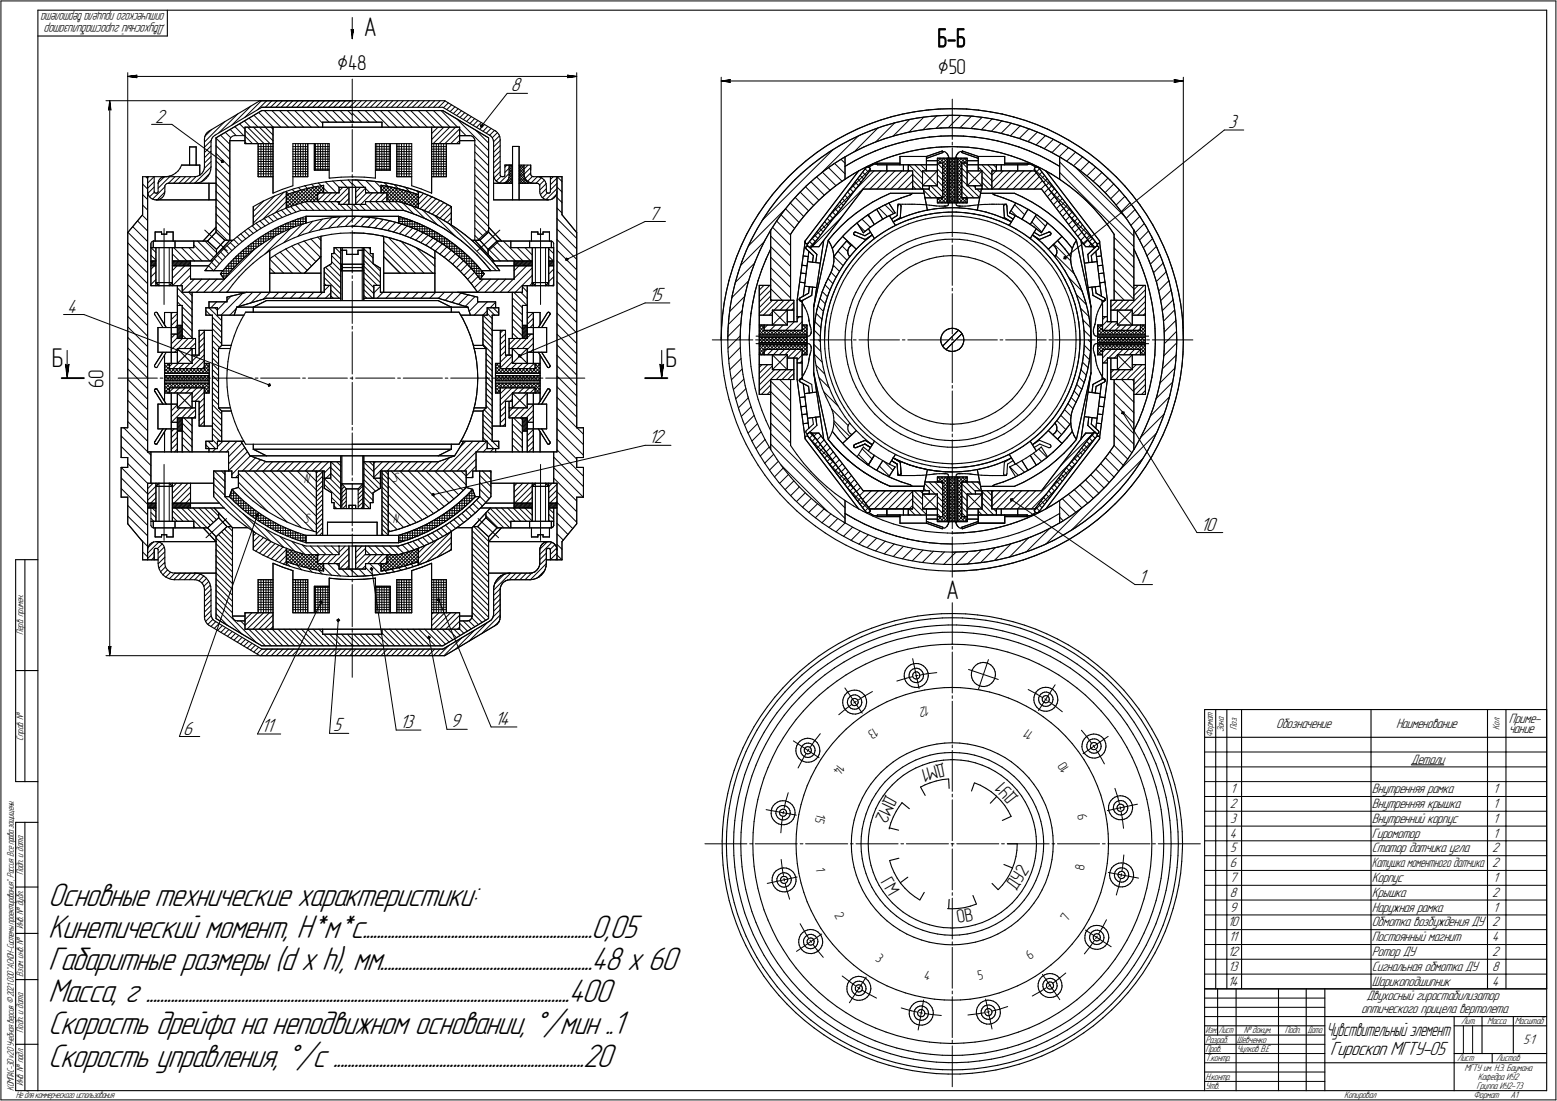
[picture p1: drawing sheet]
<svg xmlns="http://www.w3.org/2000/svg" width="842mm" height="595mm" viewBox="0 0 842 595" stroke-linecap="round" stroke-linejoin="round" font-family="sans-serif">
<defs><g id="words">
<text font-size="21.8" x="255" y="490">:</text>
<g font-size="18.7">
<text x="26" y="490">Основные технические характеристики</text>
<text x="26" y="507">Кинетический момент, Н*м*с.................................................................0,05</text>
<text x="26" y="524">Габаритные размеры (d x h), мм............................................................48 х 60</text>
<text x="26" y="542">Масса, г ........................................................................................................................400</text>
<text x="26" y="559">Скорость дрейфа на неподвижном основании, Å/мин ..1</text>
<text x="26" y="577">Скорость управления, Å/с .......................................................................20</text>
</g>
<g font-size="14.6">
<text x="197" y="20">А</text>
<text x="507" y="25">Б-Б</text>
<text x="28" y="198">Б</text>
<text x="360" y="198">Б</text>
<text x="512" y="324">А</text>
</g>
<g font-size="12.7">
<text x="183" y="38">Ç48</text>
<text x="507" y="40">Ç50</text>
</g>
<text font-size="11.7" x="56" y="210" transform="rotate(-90 56 210)">60</text>
<g font-size="10.9">
<text x="276" y="49">8</text>
<text x="84" y="66">2</text>
<text x="664" y="69">3</text>
<text x="351" y="119">7</text>
<text x="351" y="163">15</text>
<text x="36" y="169">4</text>
<text x="351" y="240">12</text>
<text x="649" y="287">10</text>
<text x="616" y="315">1</text>
<text x="141" y="396">11</text>
<text x="180" y="395">5</text>
<text x="216" y="394">13</text>
<text x="244" y="393">9</text>
<text x="268" y="392">14</text>
<text x="99" y="397">6</text>
<text x="719" y="570">Гироскоп МГТУ-05</text>
</g>
<text font-size="10.7" x="717" y="560">Чувствительный элемент</text>
<g font-size="10.3">
<text x="511" y="413" transform="rotate(165 511 413)">ДМ1</text>
<text x="479" y="429" transform="rotate(115 479 429)">ДМ2</text>
<text x="551" y="431" transform="rotate(-132 551 431)">ДУ1</text>
<text x="476" y="477" transform="rotate(60 476 477)">ГМ</text>
<text x="550" y="481" transform="rotate(-57 550 481)">ДУ2</text>
<text x="518" y="499" transform="rotate(-10 518 499)">ОВ</text>
</g>
<g font-size="7.8">
<text x="502" y="381" transform="rotate(160 502 381)">12</text>
<text x="690" y="394">Обозначение</text>
<text x="755" y="394">Наименование</text>
<text x="816" y="391">Приме-</text>
<text x="816" y="396">чание</text>
<text x="763" y="413">Детали</text>
<text x="666" y="429">1</text>
<text x="742" y="429">Внутренняя рамка</text>
<text x="808" y="429">1</text>
<text x="665" y="437">2</text>
<text x="742" y="437">Внутренняя крышка</text>
<text x="808" y="437">1</text>
<text x="665" y="445">3</text>
<text x="742" y="445">Внутренний корпус</text>
<text x="808" y="445">1</text>
<text x="665" y="453">4</text>
<text x="742" y="453">Гиромотор</text>
<text x="808" y="453">1</text>
<text x="665" y="461">5</text>
<text x="742" y="461">Статор датчика угла</text>
<text x="807" y="461">2</text>
<text x="665" y="469">6</text>
<text x="807" y="469">2</text>
<text x="665" y="477">7</text>
<text x="742" y="477">Корпус</text>
<text x="808" y="477">1</text>
<text x="665" y="485">8</text>
<text x="742" y="485">Крышка</text>
<text x="807" y="485">2</text>
<text x="665" y="493">9</text>
<text x="742" y="493">Наружная рамка</text>
<text x="808" y="493">1</text>
<text x="664" y="501">10</text>
<text x="742" y="501">Обмотка возбуждения ДУ</text>
<text x="807" y="501">2</text>
<text x="665" y="509">11</text>
<text x="742" y="509">Постоянный магнит</text>
<text x="807" y="509">4</text>
<text x="664" y="517">12</text>
<text x="742" y="517">Ротор ДУ</text>
<text x="807" y="517">2</text>
<text x="664" y="525">13</text>
<text x="742" y="525">Сигнальная обмотка ДУ</text>
<text x="807" y="525">8</text>
<text x="664" y="533">14</text>
<text x="742" y="533">Шарикоподшипник</text>
<text x="807" y="533">4</text>
<text x="739" y="541">Двухосный гиростабилизатор</text>
<text x="736" y="548">оптического прицела вертолета</text>
<text x="824" y="564">5:1</text>
</g>
<text font-size="7.7" x="89" y="14" transform="rotate(180 89 14)">Двухосный гиростабилизатор</text>
<g font-size="7.6">
<text x="89" y="7" transform="rotate(180 89 7)">оптического прицела вертолета</text>
<text x="164" y="261">N</text>
<text x="212" y="261">S</text>
<text x="164" y="283">S</text>
<text x="212" y="283">N</text>
<text x="742" y="469">Катушка моментного датчика</text>
</g>
<g font-size="7.3">
<text x="473" y="393" transform="rotate(150 473 393)">13</text>
<text x="560" y="396" transform="rotate(-144 560 396)">11</text>
<text x="453" y="412" transform="rotate(128 453 412)">14</text>
<text x="579" y="416" transform="rotate(-122 579 416)">10</text>
<text x="442" y="440" transform="rotate(106 442 440)">15</text>
<text x="588" y="443" transform="rotate(-100 588 443)">9</text>
<text x="441" y="469" transform="rotate(84 441 469)">1</text>
<text x="586" y="471" transform="rotate(-78 586 471)">8</text>
<text x="451" y="495" transform="rotate(62 451 495)">2</text>
<text x="577" y="499" transform="rotate(-56 577 499)">7</text>
<text x="473" y="519" transform="rotate(40 473 519)">3</text>
<text x="557" y="519" transform="rotate(-34 557 519)">6</text>
<text x="499" y="529" transform="rotate(18 499 529)">4</text>
<text x="529" y="530" transform="rotate(-12 529 530)">5</text>
</g>
<g font-size="5.4">
<text x="13" y="343" transform="rotate(-90 13 343)">Перв. примен.</text>
<text x="662" y="396" transform="rotate(-90 662 396)">Зона</text>
<text x="669" y="394" transform="rotate(-90 669 394)">Поз.</text>
<text x="811" y="394" transform="rotate(-90 811 394)">Кол.</text>
<text x="13" y="400" transform="rotate(-90 13 400)">Справ. №</text>
<text x="656" y="398" transform="rotate(-90 656 398)">Формат</text>
<text x="13" y="473" transform="rotate(-90 13 473)">Подп. и дата</text>
<text x="13" y="502" transform="rotate(-90 13 502)">Инв. № дубл.</text>
<text x="13" y="528" transform="rotate(-90 13 528)">Взам. инв. №</text>
<text x="790" y="554">Лит.</text>
<text x="804" y="554">Масса</text>
<text x="819" y="554">Масштаб</text>
<text x="13" y="558" transform="rotate(-90 13 558)">Подп. и дата</text>
<text x="652" y="564">Разраб.</text>
<text x="669" y="564">Шевченко</text>
<text x="673" y="559">№ докум.</text>
<text x="695" y="559">Подп.</text>
<text x="652" y="569">Пров.</text>
<text x="669" y="569">Чулков В.Е</text>
<text x="652" y="574">Т.контр.</text>
<text x="788" y="574">Лист</text>
<text x="809" y="574">Листов</text>
<text x="792" y="579">МГТУ им. Н.Э. Баумана</text>
<text x="13" y="587" transform="rotate(-90 13 587)">Инв. № подл.</text>
<text x="652" y="584">Н.контр.</text>
<text x="799" y="584">Кафедра ИУ2</text>
<text x="7" y="590" transform="rotate(-90 7 590)">КОМПАС-3Dv20Учебнаяверсия©2021 ООО&quot;АСКОН-Системыпроектирования&quot;, Россия. Всеправазащищены.</text>
<text x="8" y="594">Недлякоммерческогоиспользования</text>
<text x="652" y="589">Утв.</text>
<text x="727" y="594">Копировал</text>
<text x="797" y="594">Формат</text>
<text x="799" y="588">Группа ИУ2-73</text>
<text x="817" y="594">A1</text>
</g>
<g font-size="5.3">
<text x="652" y="559">Изм.</text>
<text x="659" y="559">Лист</text>
<text x="707" y="559">Дата</text>
</g>
</g></defs>
<g fill="none" stroke="#000" stroke-width=".59">
<path d="M20 6v584zM20 6h817zM20 19h71zM91 6v13zM837 6v584zM141 54h49zM142 58h48zM142 60h48zM190 60h50zM190 58h50zM190 54h51zM240 58l25 15z"/>
<path d="M240 60l24 15zM241 54l27 17zM502 59h7zM509 59h6zM515 59h1zM516 59h7zM523 59l6 1zM529 60h7zM103 79h3zM103 79v10zM106 79v10zM111 75h.1"/>
<path d="M111 75v15zM111 74v1zM111 73v1zM112 72l1-1zM112 72l-1 1zM113 71l28-17zM114 77v13zM114 76v1zM115 75l-1 1zM115 74l1-1zM115 74v1zM116 73l26-15z"/>
<path d="M117 75v50zM117 75l25-15zM124 76v54zM124 76h9zM133 69h57zM133 69v9zM133 78h7zM140 78h8zM140 78v18zM148 69v35zM158 78h20zM158 78v22z"/>
<path d="M166 78v18zM170 78v14zM174 66v3zM174 66h16zM178 78v18zM190 69h59zM190 66h17zM203 78h20zM203 78v18zM207 66v3zM211 78v14zM215 78v18z"/>
<path d="M223 78v22zM233 69v35zM233 78h8zM241 78h8zM241 78v18zM249 73h5zM249 76h8zM249 69v9zM254 73h1zM255 73l1 1zM256 74v1zM256 75l1 1z"/>
<path d="M257 76h.1M257 76v54zM264 75v50zM265 73l1 1zM266 74v1zM266 75l1 1zM267 76v1zM267 77v31zM268 71h.1M268 71l1 1zM269 72l1 1zM270 73v1z"/>
<path d="M270 74l1 1zM271 75v20zM277 79h4zM277 79v29zM281 79v29zM447 79l6-4zM453 75l6-3zM454 79l5-3zM459 72l5-3zM459 76l6-3zM464 69l6-2zM465 73l6-2z"/>
<path d="M467 80l5-3zM470 67l7-2zM471 71l6-3zM472 77l6-2zM477 65l6-2zM477 68l6-1zM478 75l6-2zM479 79l6-1zM483 63l6-2zM483 67l7-2zM484 73l6-1zM485 78l6-2z"/>
<path d="M489 61l7-1zM490 65l6-1zM490 72l6-1zM491 76l6-1zM496 60l6-1zM496 64l6-1zM496 71l7-1zM497 75l6-1zM502 63l7-1zM503 70l6-1zM503 74h6zM503 80l6-1z"/>
<path d="M509 62h6zM509 69h6zM509 74l6-1zM509 79h6zM515 79h3zM515 69h6zM515 62h5zM515 73l6 1zM518 79l6 1zM520 62l6 1zM521 69l6 1zM521 74h6z"/>
<path d="M524 80h6zM526 63l7 1zM527 70h6zM527 74l6 1zM533 64l6 1zM533 70l6 2zM533 75l6 1zM536 60l6 2zM539 65l6 1zM539 72l6 1zM539 76l6 2zM542 62l6 1z"/>
<path d="M545 66l6 2zM545 78l6 1zM545 73l6 2zM548 63l7 2zM551 79l6 3zM551 75l6 2zM551 68l6 2zM555 65l6 2zM557 77l6 2zM557 70l6 2zM561 67l6 3zM563 79l5 3z"/>
<path d="M563 72l6 3zM567 70l6 3zM569 75l6 3zM573 73l5 3zM575 78l5 3zM578 76l6 3zM584 79l5 4zM77 96h28zM77 96v20zM80 96v108zM83 96v8zM86 99h.1"/>
<path d="M86 99v5zM86 98v1zM86 97v1zM87 96h1zM87 96l-1 1zM88 96h1zM88 96h.1M88 96h2zM90 100v-1zM90 100h-1zM90 96l2-1zM90 99h1z"/>
<path d="M91 99h26zM92 95h1zM93 95l2-1zM95 94l1-2zM97 91l-1 1zM98 89h10zM98 89l-1 2zM105 96h.1M105 99h.1M105 99h2zM105 96l2-1zM107 95h1z"/>
<path d="M107 99l2-1zM108 95l1-1zM108 89v6zM109 98h1zM110 93l-1 1zM110 98l2-2zM110 92v1zM111 90l-1 2zM113 95l-1 1zM113 99v9zM113 94v1zM114 92l-1 2z"/>
<path d="M114 90v2zM140 96h8zM158 96h8zM170 92h8zM171 99l6-1zM177 98h6zM178 96h.1M178 96h6zM183 98l6-1zM184 96h6zM189 97h1zM190 96h1z"/>
<path d="M190 97h2zM191 96h6zM192 97l6 1zM197 96h6zM198 98h6zM203 92h8zM204 98l6 1zM210 99l6 1zM215 96h8zM233 96h8zM267 99h10zM267 95v1z"/>
<path d="M267 96v1zM267 97l1 1zM268 98h1zM269 98l1 1zM270 99h1zM271 95h.1M271 95v1zM271 99h1zM272 96h.1M272 95h.1M272 99h1zM272 95h1z"/>
<path d="M273 89h4zM273 89h2zM273 89v6zM273 95h.1M273 99l1-1zM275 97l-1 1zM275 96v1zM275 89h2zM275 89v6zM275 95v1zM281 89h6zM281 99h9z"/>
<path d="M283 94l1 1zM283 94h.1M283 89v5zM284 95v2zM284 97l1 1zM285 98h1zM286 98l1 1zM287 89v3zM287 94v1zM287 94h.1M287 89v5zM287 99h1z"/>
<path d="M287 95h1zM288 95v1zM288 96h3zM288 99h2zM290 99h1zM291 96h1zM291 96h13zM291 99l1 1zM292 100h.1M292 96h1zM293 96l1 1zM294 97l1 1z"/>
<path d="M295 98v1zM295 99v1zM298 96v8zM301 96v108zM304 96v20zM423 100l-5 5zM427 95l5-4zM427 95l-4 5zM429 98l4-4zM429 98l-5 5zM432 91l5-5zM433 94l5-4z"/>
<path d="M437 86l5-4zM438 90l5-4zM441 96l4-3zM442 82l5-3zM443 86l5-4zM445 93l6-4zM448 82l6-3zM451 89l5-3zM454 99l5-3zM456 86l5-4zM457 90l5-3zM457 85v12z"/>
<path d="M459 96l5-3zM461 82l6-2zM462 87l6-3zM464 93l5-3zM464 92l-28 38zM468 84l5-2zM468 91l-31 41zM468 91l1-1zM468 91h.1M469 90h1zM469 90l5-3zM470 90v1z"/>
<path d="M470 90h.1M470 91h.1M470 91h1zM470 90h1zM470 92l-31 41zM470 92h24zM471 91v1zM471 90h.1M471 92h-1zM471 89h.1M472 89h.1M472 89h1z"/>
<path d="M473 89h.1M473 82l6-3zM474 89h.1M474 87l6-2zM474 88h13zM474 88v1zM474 89h6zM480 89h7zM480 89v3zM480 85l6-2zM486 83l5-1zM487 85v4z"/>
<path d="M487 85h14zM487 89h14zM489 89v3zM491 89v3zM491 82l6-1zM494 92v10zM497 81l6-1zM499 92h8zM499 92v10zM501 89h6zM501 85l9-3zM501 86l9-4z"/>
<path d="M501 87h6zM501 85v7zM507 88h3zM507 86v3zM507 86h8zM507 89v11zM510 82h.1M510 82h1zM510 88v19zM511 82h.1M511 82l1 1zM512 83h.1"/>
<path d="M512 86v24zM512 84h.1M513 84h.1M513 85v26zM513 85h.1M514 86v24zM515 86h8zM516 86v24zM517 85h.1M517 85v26zM517 84h.1M518 84h.1"/>
<path d="M518 83h.1M518 86v24zM519 82h1zM519 82l-1 1zM520 82h.1M520 88h3zM520 88v19zM520 82l9 4zM520 82l9 3zM523 86v3zM523 89v11zM523 92h8z"/>
<path d="M523 89h6zM523 87h6zM529 85v7zM529 89h14zM529 85h14zM530 80l5 1zM531 92v10zM535 81l6 2zM536 92v10zM536 92h24zM539 89v3zM541 83l6 1z"/>
<path d="M542 89v3zM543 89h7zM543 85v4zM543 88h13zM547 84l5 2zM550 89v3zM550 89h6zM552 86l6 2zM556 88v1zM556 89h.1M557 89h.1M557 82l5 2z"/>
<path d="M557 89h1zM558 88l5 3zM558 89h.1M559 89h.1M559 90h.1M559 92h1zM559 90h1zM560 91l-1 1zM560 92h.1M560 92l31 41zM560 90h.1M560 91h.1"/>
<path d="M560 90h1zM560 90v1zM561 90h.1M561 90l1 1zM562 91l31 41zM562 84l6 3zM563 91l6 3zM566 92l29 38zM568 87l5 3zM568 82l6 3zM569 94l5 3zM573 85v12z"/>
<path d="M574 97l4 4zM574 85l5 4zM579 89l5 3zM580 81l6 4zM584 92l5 4zM586 85l5 4zM589 96l5 4zM589 83l5 4zM591 89l5 4zM594 87l5 4zM596 93l4 4zM599 91l5 5z"/>
<path d="M600 97l5 5zM604 96l4 4zM77 116l-8 10zM80 104v1zM80 105l1 1zM81 106v1zM81 107l1 1zM82 108h1zM83 104h.1M83 104h1zM83 108h1zM84 104h.1"/>
<path d="M85 104h.1M85 108h.1M85 108h1zM85 108h32zM86 104h-1zM86 108h1zM87 108l1-1zM88 106v1zM89 105l-1 1zM89 100v1zM89 101v3zM89 104v1z"/>
<path d="M137 112v10zM137 112l5-3zM142 109l6-3zM144 117l5-2zM148 104l5-2zM148 106l5-2zM149 115l6-2zM151 118l5-2zM153 102l5-2zM153 104l6-2zM155 113l5-2zM155 105l3-1z"/>
<path d="M155 103v9zM156 116l5-2zM158 104l5-1zM159 102l6-2zM160 111l6-2zM160 119l6-2zM161 114h2zM163 114h27zM163 103l6-2zM165 100l6-1zM166 117h24zM166 109h17z"/>
<path d="M166 117v4zM169 101l6-1zM171 119l5-1zM172 104v5zM172 104h11zM175 100v4zM176 118l6-1zM182 117h5zM183 110h7zM183 109v1zM183 101v3zM183 101h7z"/>
<path d="M187 117h3zM189 101v9zM190 117h4zM190 110h8zM190 101h8zM190 117h26zM190 114h28zM192 101v9zM194 117h6zM198 109v1zM198 101v3zM198 109h18z"/>
<path d="M198 104h11zM200 117l5 1zM205 118l5 1zM206 100v4zM206 100l3 1zM209 101l6 1zM209 104v5zM210 119l6 2zM215 102l6 1zM216 117h1zM216 109l3 1zM216 117v4z"/>
<path d="M216 100l6 2zM217 117l5 2zM218 114h2zM219 110l6 2zM220 114l5 2zM221 103l5 2zM222 119l5 2zM222 102l6 2zM223 100l5 2zM225 112l5 2zM225 116l5 2zM226 103v9z"/>
<path d="M228 102l5 2zM228 104l5 2zM230 114l5 3zM230 118l5 3zM233 106l6 3zM235 117l5 2zM239 109l5 3zM240 119l5 3zM244 112v10zM267 108h29zM292 104h.1M292 100v4z"/>
<path d="M292 104v2zM292 106l1 1zM293 107h1zM294 107l1 1zM295 108h1zM295 100v4zM296 104h.1M297 104h.1M297 108h.1M297 108h1zM297 104h1zM298 108h1z"/>
<path d="M298 104h.1M299 108l1-1zM301 106l-1 1zM301 105v1zM301 104v1zM304 116l8 10zM411 115l-4 6zM413 118l-4 6zM414 110l-3 5zM416 113l-3 5zM418 105l-4 5zM420 120l-3 5z"/>
<path d="M420 108l-4 5zM424 115l-4 5zM424 103l-4 5zM427 110l-3 5zM432 105l-5 5zM432 120l-3 4zM436 101l5-5zM436 101l-4 4zM436 115l-4 5zM440 111l5-4zM440 111l-4 4zM445 107l4-4z"/>
<path d="M449 103l5-4zM459 119l4-4zM463 115l4-3zM464 120l5-3zM467 102l-24 31zM467 102h36zM467 112l5-3zM469 117l4-3zM470 116l3 5zM472 109l5-2zM473 114l5-3zM474 113l3 5z"/>
<path d="M475 120l5-3zM477 107l4-3zM478 111l4-2zM480 117l4-2zM481 110l3 5zM481 117l3 5zM481 104h19zM482 118l3-1zM482 109l5-2zM483 120l3-2zM483 120l4-2zM486 111l-1 6z"/>
<path d="M486 111h.1M486 110h.1M486 111v-1zM486 110h1zM486 110l1 1zM486 118l5-1zM487 110h1zM487 111h.1M487 107l5-2zM487 111v7zM488 110h2zM490 110h1z"/>
<path d="M491 117l5-2zM491 110h1zM491 119l5-2zM492 110h1zM492 105h1zM493 110h.1M493 110h1zM493 104v1zM494 110h1zM495 110h1zM496 115l4-1zM496 120l4-2z"/>
<path d="M496 117l5-1zM496 110h1zM497 110h1zM498 110l1 1zM499 100h8zM499 111h2zM499 102l3 12zM500 107h10zM500 114l5-1zM500 118h5zM501 116l4-1zM501 111h2z"/>
<path d="M503 100v2zM503 111h1zM504 111h.1M504 111h1zM505 111h.1M505 118l5-1zM505 113l5-1zM505 111h1zM505 115h5zM506 111h1zM507 111h1zM507 107h3z"/>
<path d="M507 107v3zM507 110h8zM508 111h2zM510 111h.1M510 117h5zM510 112h5zM510 115h5zM510 111h1zM511 111h.1M512 111h.1M512 111h1zM513 111h.1"/>
<path d="M515 117h.1M515 115h2zM515 112h4zM515 110h8zM515 117h5zM517 111h.1M517 115h5zM517 111h1zM518 111h.1M519 111h.1M519 112l5 1zM519 111h1z"/>
<path d="M520 111h1zM520 117l5 1zM520 107h3zM520 107h10zM521 111h1zM522 111h2zM522 115l5 1zM523 107v3zM523 100h8zM524 111h.1M524 113l4 1zM524 111h1z"/>
<path d="M525 111h.1M525 118h5zM525 111h1zM526 111h.1M526 111h1zM527 116l5 1zM527 111h2zM528 100v2zM528 102h35zM528 114l5 1zM529 111h2zM530 118l4 2z"/>
<path d="M530 104h19zM531 102l-2 12zM531 111l2-1zM532 117l4 1zM533 110h.1M533 110h1zM533 115l5 1zM534 110h1zM534 120l5 1zM535 110h1zM536 110h1zM536 118l5 2z"/>
<path d="M537 110h.1M537 104v1zM537 105h1zM537 110h1zM538 105l4 2zM538 116l5 2zM538 110h1zM539 110h1zM540 110h2zM541 120l4 1zM542 110h1zM542 107l5 2z"/>
<path d="M543 118l4 2zM543 111v7zM543 111h.1M543 110h1zM543 111l1-1zM544 110h.1M544 110v1zM544 111h1zM545 111v6zM545 117l3 1zM546 115h.1M546 115l5 2z"/>
<path d="M547 109l5 2zM549 104l4 2zM549 117l-3 5zM549 110l-3 5zM551 117l4 3zM552 111l5 2zM553 106l5 3zM555 120l4 3zM556 113l-3 5zM557 113l4 3zM558 109l4 3zM560 116l-3 5z"/>
<path d="M561 116l4 3zM562 112l5 3zM563 102l24 31zM565 119l4 4zM567 115l4 3zM571 118l4 4zM578 101l5 3zM583 104l4 4zM587 108l5 5zM592 113l3 4zM594 100l4 5zM595 117l4 5z"/>
<path d="M598 105l4 4zM602 109l4 5zM605 102l4 5zM606 114l4 5zM608 100l4 5zM609 107l4 5zM610 119l3 5zM612 105l4 6zM613 112l4 5zM616 111l4 5zM617 117l3 6zM620 116l3 6z"/>
<path d="M69 126v78zM82 134h23zM82 132v22zM83 130v4zM83 130h29zM84 125v5zM84 125h3zM84 134v20zM87 125v2zM87 127h2zM89 127h1zM90 125v2z"/>
<path d="M90 125h4zM93 134v20zM94 125v5zM95 130v4zM105 130v4zM112 130l5 5zM117 123l-7 7zM117 125l-5 5zM117 125l5 5zM117 139l-4 4zM117 135v2zM121 135l4-4z"/>
<path d="M121 135l-4 4zM122 130h4zM122 130l-5 5zM123 138l-4 4zM123 138l4-4zM124 130l-10 11zM125 131l5-4zM127 134l4-4zM127 139l5-4zM127 139l-3 4zM130 127l4-4zM131 130l5-3z"/>
<path d="M132 135l4-3zM133 139l4-4zM134 123l5-3zM136 132l4-4zM136 127l5-3zM137 135l4-3zM139 120l5-3zM140 128l5-2zM141 124l5-3zM141 139l4-3zM141 132l5-3zM145 126l5-3z"/>
<path d="M145 136l5-3zM146 129l4-2zM146 121l5-3zM146 135v5zM146 140l4-3zM146 135v23zM150 133l4-2zM150 123l5-2zM150 137l5-3zM150 127l5-3zM154 131l5-2zM155 134l4-2z"/>
<path d="M155 121l5-2zM155 124l5-2zM159 129l5-2zM159 132l5-2zM160 122l6-1zM164 127l5-2zM164 130l5-1zM166 121l5-2zM169 125l5-1zM169 129l5-1zM174 139l-9 9zM174 128v30z"/>
<path d="M174 128l5-1zM174 124l5-1zM179 127l5-1zM179 137v5zM179 137h2zM179 123h6zM181 134h9zM181 134v3zM184 126h5zM184 135h3zM184 134v28zM185 123l5-1z"/>
<path d="M185 134v28zM187 135v2zM187 137h3zM189 126h1zM190 122h.1M190 126h2zM190 122h1zM190 134h10zM190 137h4zM191 122l5 1zM192 126h5zM194 135h3z"/>
<path d="M194 135v2zM196 134v28zM196 123h6zM197 126l5 1zM197 134v28zM200 137h2zM200 134v3zM202 123l5 1zM202 137v5zM202 127l5 1zM207 124l5 1zM207 128l5 1z"/>
<path d="M208 139l8 9zM208 128v30zM212 129l5 1zM212 125l5 2zM216 121l5 1zM217 130l5 2zM217 127l5 2zM221 122l5 2zM222 132l4 2zM222 129l5 2zM226 124l5 3zM226 134l5 3z"/>
<path d="M227 131l4 2zM227 121l5 2zM231 127l4 2zM231 137l4 3zM231 133l5 3zM232 123l5 3zM235 135v23zM235 129l5 3zM235 121l5 3zM236 136l4 3zM237 126l5 3zM240 132l4 3z"/>
<path d="M240 139l4 3zM240 124l5 3zM242 129l4 3zM244 135l5 4zM245 127l5 3zM245 122l5 4zM246 132l4 4zM249 139l4 4zM250 130l4 4zM250 126l5 3zM250 136l5 4zM254 134l4 4z"/>
<path d="M255 140l3 4zM255 129l4 4zM255 130h5zM257 130l10 11zM258 138l4 4zM258 130l6-6zM259 133l4 4zM260 130l4-5zM260 130l4 5zM263 137l4 5zM264 135v2zM264 136l6-6z"/>
<path d="M264 135l5-5zM264 123l7 7zM264 125l5 5zM269 130h29zM276 134h23zM276 130v4zM286 130v4zM287 125v5zM287 125h4zM288 134v20zM291 125v2zM291 127h1z"/>
<path d="M292 127h2zM294 125v2zM294 125h3zM297 134v20zM297 125v5zM298 130v4zM299 134v20zM312 126v78zM399 138l-3 6zM401 132l-2 6zM404 135l-3 6zM404 126l-3 6z"/>
<path d="M406 130l-2 5zM407 121l-3 5zM409 124l-3 6zM411 136l-3 6zM414 130l-3 6zM417 125l-3 5zM417 135l-3 5zM417 124v38zM428 127v35zM429 124l-1 3zM434 138l3 1zM435 131h.1"/>
<path d="M435 131l1 1zM436 130l-1 1zM436 130l-5 32zM436 134v1zM436 132h.1M436 134h.1M436 135l4 3zM436 133h1zM436 133v1zM436 132l1-1zM437 132v1zM437 133h.1"/>
<path d="M437 132h.1M437 131h.1M437 133l1 1zM437 136l-3 24zM438 134l4 3zM438 134h1zM439 134v-1zM439 133h4zM440 138l-1 4zM442 137l-1 5zM446 130l-6 36zM448 130l1 2z"/>
<path d="M448 130l-8 36zM449 132l1 2zM450 134l1 2zM451 136v3zM451 126l-3 4zM451 139v2zM452 138l-1 1zM453 131l-3 3zM455 122l4-3zM455 122l-4 4zM455 134l-3 4zM456 128l7 7z"/>
<path d="M457 127l3-4zM457 127l-4 4zM458 130l-3 4zM458 136l1 1zM459 135l-1 1zM459 137v1zM459 134v1zM459 138l1 1zM460 133h1zM460 133l-1 1zM460 123l4-3zM461 137l-3 4z"/>
<path d="M462 126v1zM462 127h.1M462 126v-1zM462 126h.1M462 127l6 2zM462 125h1zM463 125l5 2zM464 138l-3 3zM464 120l3 6zM464 133l4-3zM464 133l-3 4zM467 134l3-3z"/>
<path d="M467 134l-3 4zM467 126h.1M467 126l4-3zM468 136l-4 4zM468 136l3-3zM468 127l3-1zM468 130l4-3zM468 129l4-2zM470 124l3 5zM470 131l4-3zM471 133l4-3zM471 123l4-3z"/>
<path d="M474 128l4-3zM475 130l4-2zM478 125l5-2zM479 128l4-3zM480 138l3-3zM483 123l4-2zM483 125l4-2zM483 140l4-3zM483 135l4-2zM487 121l4-2zM487 137l4-2zM487 123l4-2z"/>
<path d="M487 133l4-2zM491 135l3-2zM491 131l4-2zM491 121l5-1zM494 133l5-1zM495 129l4-1zM499 132l4-1zM499 128l5-1zM503 140l3-1zM503 131l4-1zM504 127l4-1zM506 139l4-1z"/>
<path d="M507 130l4-1zM508 126h5zM510 138h4zM511 129h4zM513 126h2zM514 138h1zM515 138h1zM515 129h4zM515 126h3zM516 138h4zM518 126h4zM519 129l4 1z"/>
<path d="M520 138l4 1zM522 126l4 1zM523 130l4 1zM524 139l3 1zM526 127l5 1zM527 140l4 1zM527 131l5 1zM531 128l4 1zM532 132l4 1zM535 129l4 2zM536 133l4 2zM539 121l4 2z"/>
<path d="M539 131l4 2zM540 135l3 2zM543 133l4 2zM543 123l4 2zM543 137l4 3zM545 121l4 3zM547 135l3 3zM547 140l3 2zM547 125l4 3zM549 124l5 2zM550 138l4 2zM551 128l4 2z"/>
<path d="M554 126l3 3zM555 130l4 3zM557 129l4 3zM558 127l2 1zM558 127l4 2zM559 133l4 3zM559 123l4 3zM559 126l3 1zM560 128l3 3zM560 124l-3 5zM561 132l4 4zM562 129l6-2z"/>
<path d="M562 127l5-2zM563 136l3 4zM563 131l4 4zM565 136l3 3zM567 120l-4 6zM567 135l3 3zM567 135l7-7zM567 125h.1M567 125h1zM568 125v1zM568 139l3 4zM568 127h.1"/>
<path d="M568 126h.1M568 126v1zM569 123l4 3zM569 133h1zM570 133h1zM570 138l3 4zM571 133v1zM571 138v1zM571 134l1 2zM572 137l-1 1zM572 136v1zM572 130l1 1z"/>
<path d="M573 131l3 4zM573 126l4 4zM575 122l4 4zM576 135l3 4zM577 130l3 4zM579 126l3 4zM579 139v3zM579 137v2zM580 134l-1 3zM581 132l-1 2zM582 130l-1 2zM582 130l8 36z"/>
<path d="M585 130l5 36zM587 133h4zM588 137l4-3zM588 137l1 5zM590 138l1 4zM590 138l4-3zM591 133l1 1zM592 134h.1M592 134l1-1zM593 136l3 24zM593 133h.1M593 139l3-1z"/>
<path d="M593 131v1zM593 132h1zM593 133h1zM594 132l-1 1zM594 133v1zM594 132l1-1zM594 134v1zM594 134h.1M595 130h.1M595 130l4 32zM595 130v1zM595 131h.1"/>
<path d="M599 122l4 5zM603 127v35zM613 124l3 6zM613 135l1 1zM613 124v38zM614 136l3 6zM616 130l3 5zM619 135l3 6zM620 123l3 5zM623 128l3 6zM623 122l4 5zM626 134l2 6z"/>
<path d="M627 127l2 6zM628 140l2 6zM629 133l3 6zM632 139l2 6zM82 144h2zM82 141h2zM82 154h17zM84 153l2 1zM84 153h9zM93 153l-1 1zM93 141h22zM93 144h20z"/>
<path d="M96 154v29zM99 158h76zM99 154v4zM103 141v10zM103 151h18zM104 158v25zM111 146h9zM113 143l-2 3zM116 146h4zM119 148l2 3zM119 142l-3 4zM120 147l-1 1z"/>
<path d="M123 158h51zM124 143l-4 4zM125 147l-4 4zM126 154l-3 4zM129 143l-4 4zM129 143l4-4zM129 150l-3 4zM133 146l-4 4zM133 146l4-4zM137 142l4-3zM146 148h28zM175 154h4z"/>
<path d="M175 145l4-3zM175 145v13zM179 154v7zM184 146h6zM184 143l1 2zM184 143h6zM185 145l-1 1zM185 145h5zM190 143h7zM190 145h6zM190 146h7zM196 145l1 1z"/>
<path d="M197 143l-1 2zM202 142l4 3zM202 154h4zM202 154v7zM206 158h77zM206 145v13zM208 148h27zM244 142l4 4zM248 158l10 3zM248 146l4 4zM252 150l3 4zM253 143l3 4z"/>
<path d="M255 154l3 4zM256 147l4 4zM258 144l4 4zM260 151h18zM261 146h9zM262 142l4 4zM262 148l-2 3zM266 141h22zM267 142l3 4zM268 144h20zM277 158v25zM278 141v10z"/>
<path d="M283 154v4zM283 154h16zM285 154v29zM288 153l2 1zM288 153h9zM297 144h2zM297 153l-2 1zM297 141h2zM393 157l-1 6zM395 150l-2 7zM396 160l-1 6zM396 144l-1 6z"/>
<path d="M397 154l-1 6zM399 147l-2 7zM401 141l-2 6zM403 160l-1 6zM404 154l-1 6zM406 147l-2 7zM408 142l-2 5zM408 157l-1 6zM410 152l-2 5zM411 154v30zM411 154h6zM412 146l-2 6z"/>
<path d="M414 140l-2 6zM432 152l3 1zM433 148h3zM434 143l2 1zM435 155h7zM437 141l7 1zM438 155l-1 3zM440 155l-1 5zM445 157l-2 5zM447 153l-2 4zM448 158l-1 5zM449 148l-2 5z"/>
<path d="M450 146l-1 2zM450 154l-2 4zM451 144l-1 2zM451 158l-2 5zM451 141v3zM453 149l-3 5zM453 154l-2 4zM454 156l-2 4zM455 149l-2 5zM455 145l-2 4zM456 152l-2 4zM458 145l-3 4z"/>
<path d="M458 141l-3 4zM459 148l-3 4zM461 141l-3 4zM461 144l-2 4zM463 158l-2 4zM464 140l-3 4zM465 154l-2 4zM467 159l-2 4zM468 150l-3 4zM469 155l-2 4zM470 147l-2 3zM471 152l-2 3z"/>
<path d="M473 144l-3 3zM473 144l3-4zM474 148l-3 4zM476 140l4-2zM477 145l-3 3zM477 145l3-3zM478 158l-3 3zM480 142l3-2zM480 155l-2 3zM483 152l-3 3zM483 152l2-3zM485 149l4-2z"/>
<path d="M489 147l3-2zM492 145l3-2zM495 143l4-2zM499 141l4-1zM531 141l4 2zM535 143l3 2zM538 145l4 2zM542 147l3 2zM545 149l3 3zM548 152l2 3zM550 155l3 3zM550 142l3 3z"/>
<path d="M553 158l2 3zM553 145l3 3zM554 140l3 4zM556 148l3 4zM557 144l3 3zM559 152l2 3zM560 147l3 3zM561 155l3 4zM563 150l2 4zM564 159l1 4zM565 154l2 4zM566 140l3 4z"/>
<path d="M567 158l2 4zM569 144l2 4zM571 143l3 4zM571 148l3 4zM573 142l3 4zM574 147l2 4zM574 152l2 4zM576 146l2 5zM576 156l2 4zM576 151l2 5zM578 156l2 4zM578 151l2 4z"/>
<path d="M579 142l1 2zM580 144v2zM580 146l1 2zM580 155l2 5zM581 148l1 2zM582 150l2 4zM582 160l2 4zM584 154l2 5zM586 159l1 5zM586 142l7-1zM588 155h7zM591 155v5z"/>
<path d="M591 160l6 3zM592 155l1 3zM593 158l4 3zM594 144l2-1zM594 148h3zM595 153l3-1zM613 154h7zM617 142l2 6zM619 148l2 6zM620 154v30zM621 154l1 6zM622 141l2 6z"/>
<path d="M622 160l1 6zM624 147l2 6zM626 153l1 6zM627 159l1 6zM630 146l2 6zM632 152l2 6zM634 158l1 7zM634 145l2 7zM636 152l1 6zM637 158l2 6zM84 169v1zM84 170h.1"/>
<path d="M84 169h.1M84 170l4 7zM84 169h1zM85 169l5 8zM85 177v13zM85 177h8zM89 169v7zM89 169h7zM93 177h3zM93 169v21zM96 176h3zM96 165h3z"/>
<path d="M99 165v18zM108 179v13zM108 179h7zM110 179v20zM111 166h7zM111 166v4zM111 170h4zM113 163v3zM113 163h10zM115 170v34zM118 166v4zM118 170h14z"/>
<path d="M120 170v17zM123 161l11-3zM123 161v2zM128 166l-1 4zM128 166l16-5zM128 166h9zM128 177l-1 5zM130 173l-2 4zM133 169h57zM133 169l-3 4zM137 166h53zM137 166l7-4z"/>
<path d="M137 166v3zM144 161h40zM144 162h46zM190 162h47zM190 166h54zM190 169h58zM197 161h5zM197 161h40zM237 162l7 4zM237 161l16 5zM244 166v3zM244 166h9z"/>
<path d="M248 169l2 3zM249 170h14zM250 172l2 5zM252 177l2 4zM253 166l1 4zM258 161v2zM258 163h10zM261 170v17zM263 166h7zM263 166v4zM266 170v34zM266 170h4z"/>
<path d="M266 179h7zM268 163v3zM270 166v4zM271 179v20zM273 179v13zM283 176h2zM283 165h2zM283 165v18zM285 169h7zM285 177h3zM288 177h8zM288 169v21z"/>
<path d="M292 169v7zM296 177v13zM296 169h1zM296 169l-5 8zM297 169h.1M297 169h1zM297 170l-4 7zM298 170h-1zM298 169v1zM390 176v7zM391 170l-1 6zM392 163l-1 7z"/>
<path d="M394 179v5zM394 173v6zM395 166l-1 7zM400 178v6zM401 172l-1 6zM402 166l-1 6zM406 175l-1 7zM406 169v6zM407 163l-1 6zM411 170h7zM411 176h15zM413 176v3z"/>
<path d="M413 179h21zM417 162h12zM418 168v8zM418 168h11zM426 174h5zM426 168v8zM429 162v12zM431 171v3zM431 171h3zM431 162v9zM432 162h.1M432 161v1z"/>
<path d="M433 162h.1M432 162l1 1zM433 162v1zM433 161l4-3zM433 161h-1zM433 163h.1M433 163h1zM434 163l5-3zM434 163v1zM434 171v8zM434 176h2zM434 165v6z"/>
<path d="M434 162v3zM434 164v1zM434 165h1zM435 165h.1M435 166h.1M436 167h.1M436 167v1zM436 168l1 2zM436 176v8zM437 170v1zM437 171v1zM437 172v1z"/>
<path d="M438 173h.1M437 173h.1M438 174h.1M438 174v1zM438 175h.1M438 176h.1M438 177h.1M438 177l1 1zM439 180h.1M439 178v1zM439 179v1zM440 166v18z"/>
<path d="M440 177v5zM441 172l-1 5zM442 167l-1 5zM443 162l-1 5zM444 177v5zM445 172l-1 5zM446 167l-1 5zM446 177v5zM447 163l-1 4zM447 172l-1 5zM448 167l-1 5zM448 179v5z"/>
<path d="M449 174l-1 5zM449 163l-1 4zM450 170l-1 4zM451 165l-1 5zM452 160l-1 5zM457 179v5zM458 175l-1 4zM459 171l-1 4zM460 166l-1 5zM461 179v5zM461 162l-1 4zM461 175v4z"/>
<path d="M462 171l-1 4zM463 167l-1 4zM465 163l-2 4zM470 180v4zM470 176v4zM471 172l-1 4zM472 168l-1 4zM474 165l-2 3zM475 161l-1 4zM511 179l1-1zM511 179l-1 1zM512 178h1z"/>
<path d="M513 178l2-1zM515 177l1 1zM516 178h1zM517 178l2 1zM518 178l-8 9zM519 179l1 1zM520 180l1 1zM555 161l1 4zM556 165l2 3zM558 168l1 4zM559 172l1 4zM560 176v4z"/>
<path d="M560 180l1 4zM565 163l2 4zM567 167l1 4zM568 171l1 4zM569 175v4zM569 162l1 4zM569 179v5zM570 166l2 5zM572 171v4zM572 175l1 4zM573 179v5zM578 160l1 5z"/>
<path d="M579 165l1 5zM580 160l1 5zM580 170l1 4zM581 174l1 5zM581 165l2 4zM582 179v5zM583 169v5zM583 174l1 5zM584 164l1 5zM584 179v5zM585 169l1 5zM586 174v5z"/>
<path d="M586 179v5zM587 164l2 5zM589 169v5zM589 174l1 5zM590 179v5zM590 166v18zM591 179v1zM591 180h.1M591 178v1zM592 177l-1 1zM592 177h.1M592 176h.1"/>
<path d="M592 175h.1M592 174v1zM592 174h.1M593 173h.1M593 172v1zM593 171v1zM593 170v1zM594 176v8zM594 176h2zM594 168l-1 2zM595 167l-1 1zM595 167h.1"/>
<path d="M595 166h.1M595 165h.1M596 165h.1M596 162v3zM596 164v1zM596 179h21zM596 171v8zM596 165v6zM596 171h3zM596 163v1zM597 163h.1M597 163h-1z"/>
<path d="M597 163l1-1zM597 161h1zM597 162v1zM597 162h.1M598 162h.1M598 161v1zM599 174h5zM599 171v3zM599 162v9zM601 162h12zM601 168h11zM601 162v12z"/>
<path d="M604 168v8zM604 176h16zM612 168v8zM612 170h8zM617 176v3zM623 166l1 6zM624 172l1 6zM625 178v6zM628 165l1 6zM629 171l1 6zM630 177v7zM635 165l1 6z"/>
<path d="M636 171v6zM636 177v7zM639 164v7zM639 171l1 6zM640 177v7zM84 198h.1M84 197v1zM84 198v1zM84 199h1zM85 190h8zM88 190l-4 7zM89 192v12z"/>
<path d="M89 196h4zM90 190l-5 9zM92 196v3zM92 199h18zM93 196h11zM93 190h3zM93 190v6zM93 181h3zM96 188l8 8zM96 188h10zM96 183h10zM96 188v8z"/>
<path d="M104 188l-8 8zM104 188v8zM104 192h4zM106 183v9zM110 196h3zM113 196v8zM118 188v16zM118 188l2-1zM118 188h7zM120 187h5zM123 196v4zM124 191l-1 5z"/>
<path d="M125 186l-1 5zM127 182l-2 4zM254 181l2 5zM256 186l1 4zM256 187h5zM256 188h7zM257 190l1 5zM258 195v5zM258 200v4zM261 187l2 1zM263 188v16zM268 196v8z"/>
<path d="M268 196h3zM271 199h18zM273 192h4zM275 183h10zM275 188h10zM275 183v9zM277 188l8 8zM277 196h11zM277 188v8zM285 188l-8 8zM285 188v8zM285 190h3z"/>
<path d="M285 181h3zM288 190v6zM288 190h8zM288 196h4zM289 196v3zM291 190l5 9zM292 192v12zM293 190l4 7zM296 199h1zM297 199h.1M297 197l1 1zM297 197h.1"/>
<path d="M298 198l-1 1zM298 198h.1M390 183v1zM390 184v6zM390 190l1 7zM391 197l1 6zM394 184v6zM394 190v7zM394 197l1 6zM400 184v6zM400 190l1 6zM401 196l1 6z"/>
<path d="M405 184v2zM405 182v2zM405 186l1 6zM406 192v6zM406 198l1 6zM409 186h28zM409 182h28zM411 197h7zM411 192h15zM411 185h25zM411 186h25zM411 184v29z"/>
<path d="M411 181h25zM411 182h25zM413 189v3zM413 189h21zM418 192v8zM418 200h11zM426 194h5zM426 192v8zM429 194v11zM431 196v9zM431 194v2zM431 196h3z"/>
<path d="M434 189v7zM434 196v7zM434 192h2zM436 199v2zM436 184v8zM437 198l-1 1zM437 196v2zM437 186h1zM437 195v1zM437 182l1-1zM437 194v1zM437 195h.1"/>
<path d="M438 194h.1M438 193v1zM438 193h.1M438 186v1zM438 192h.1M438 192v1zM438 191v1zM438 191h.1M438 187h1zM438 181h.1M438 190v1zM439 187h.1"/>
<path d="M439 180l-1 1zM439 188h.1M439 189l-1 1zM439 188v1zM440 182v2zM440 184v18zM440 185v5zM440 184v1zM440 190l1 5zM441 195l1 5zM444 184v5zM444 182v2z"/>
<path d="M444 189v5zM444 194l1 4zM445 198l1 5zM446 184v5zM446 182v2zM446 189l1 4zM447 193v5zM447 198l2 5zM448 184v4zM448 188l1 5zM449 193l1 5zM450 198l1 5z"/>
<path d="M457 184v4zM457 188l1 5zM458 193l1 4zM459 197l1 4zM461 184v4zM461 188v4zM461 192l1 5zM462 197l1 4zM470 184v4zM470 188v4zM470 192l1 3zM471 195l1 4z"/>
<path d="M472 199l2 4zM509 183v1zM509 184v2zM509 182v1zM509 186l1 1zM510 180l-1 2zM510 187l1 1zM511 188l1 1zM512 189l1 1zM513 190h2zM515 190h1zM516 190l2-1z"/>
<path d="M518 189h1zM519 189l1-1zM520 180l-8 9zM521 181v1zM521 187l-1 1zM521 182v2zM521 185v2zM521 184v1zM558 199l-2 4zM559 195l-1 4zM560 192l-1 3zM560 188v4z"/>
<path d="M561 184l-1 4zM568 197l-1 4zM569 192l-1 5zM569 188v4zM569 184v4zM572 197l-2 4zM572 193v4zM573 188l-1 5zM573 184v4zM580 198l-1 5zM581 193l-1 5zM582 188l-1 5z"/>
<path d="M582 184v4zM583 195l-1 5zM584 191l-1 4zM584 186v5zM584 184v2zM585 200l-2 5zM586 195l-1 5zM586 190v5zM586 185v5zM586 184v1zM589 195l-1 5zM590 190l-1 5z"/>
<path d="M590 184v18zM590 185v5zM590 184v1zM591 188v1zM591 188h.1M591 189l1 1zM591 187h.1M592 180h.1M592 187h.1M592 180v1zM592 190v1zM592 191h.1"/>
<path d="M592 181h.1M592 191v1zM592 192h.1M592 186h1zM592 186v1zM592 192v1zM592 181l1 1zM592 193h.1M592 193v1zM592 194h.1M593 194h.1M593 194v1z"/>
<path d="M593 195h.1M593 182h28zM593 186h28zM593 195v1zM593 196v2zM593 198l1 1zM594 182h26zM594 181h26zM594 186h26zM594 185h26zM594 192h2zM594 184v8z"/>
<path d="M594 199l1 2zM596 189h21zM596 189v7zM596 196h3zM596 196v7zM599 194h5zM599 194v2zM599 196v9zM601 200h11zM601 194v11zM604 192v8zM604 192h16z"/>
<path d="M612 192v8zM612 197h8zM617 189v3zM620 184v29zM624 198l-1 6zM625 192l-1 6zM625 186v6zM625 184v2zM629 196l-1 6zM630 189l-1 7zM630 184v5zM636 195l-1 6z"/>
<path d="M636 188v7zM636 184v4zM639 198l-1 6zM640 191l-1 7zM640 185v6zM640 184v1zM69 204v27zM80 204v40zM84 211h.1M84 211v1zM84 210h.1M84 210v1z"/>
<path d="M84 212l4 6zM84 210h1zM85 210l5 8zM85 218h8zM85 218v14zM89 204v13zM89 212h4zM89 203h24zM89 202h24zM89 207h24zM89 206h24zM92 210v2z"/>
<path d="M92 210h18zM93 212h11zM93 212v6zM93 218h3zM93 218v26zM96 212l8 8zM96 212v8zM104 217h4zM104 212l-8 8zM104 212v8zM106 217v9zM108 217v13z"/>
<path d="M110 212h3zM110 210v20zM113 204v8zM115 204v35zM118 204v16zM123 204v5zM123 200v4zM123 209v5zM123 214l1 5zM124 219l1 4zM257 218l-1 5zM258 213l-1 5z"/>
<path d="M258 208v5zM258 204v4zM263 204v16zM266 204v35zM268 206h24zM268 207h24zM268 202h24zM268 203h24zM268 204v8zM268 212h3zM271 210h18zM271 210v20z"/>
<path d="M273 217h4zM273 217v13zM275 217v9zM277 212h11zM277 212l8 8zM277 212v8zM285 212l-8 8zM285 218h3zM285 212v8zM288 212v6zM288 212h4zM288 218h8z"/>
<path d="M288 218v26zM289 210v2zM292 204v13zM296 218v14zM296 210h1zM296 210l-5 8zM297 210h.1M297 210l1 1zM297 212l-4 6zM298 211l-1 1zM298 211h.1M301 204v40z"/>
<path d="M312 204v27zM392 203l1 7zM393 210l1 6zM394 216l2 6zM395 203l1 6zM396 209l2 6zM398 215l2 7zM402 202l1 6zM403 208l2 6zM405 214l1 6zM407 204l1 6zM408 210l2 6z"/>
<path d="M410 216l2 6zM411 213h6zM417 205h12zM417 205v38zM417 205v28zM428 205v36zM431 205l5 32zM432 205v1zM432 206h1zM432 206h.1M433 205h.1M432 205h.1"/>
<path d="M432 215h3zM432 205h1zM433 206l4 3zM433 220h3zM434 205l5 3zM434 204l-1 1zM434 203v2zM434 203v1zM434 203h.1M434 207l3 25zM435 203h-1zM435 202h.1"/>
<path d="M435 213l7-1zM435 201v1zM435 201h.1M436 201h.1M437 209l1 3zM439 208l1 4zM440 202l6 35zM440 202l8 36zM442 200l1 5zM443 205l2 5zM445 210l2 5zM446 203l2 5z"/>
<path d="M447 215l2 4zM448 208l2 4zM449 203l1 4zM449 219l1 2zM450 212l2 5zM450 207l2 5zM451 203l1 4zM452 217l2 4zM452 212l2 4zM452 207l2 4zM454 216l3 4zM454 211l2 5z"/>
<path d="M456 216l3 4zM459 220l2 4zM460 201l1 4zM461 205l2 4zM463 209l2 4zM463 201l2 4zM465 205l2 4zM465 213l3 4zM467 209l2 3zM468 217l2 4zM469 212l2 4zM471 216l3 3z"/>
<path d="M474 219l3 3zM474 203l1 3zM475 206l3 4zM478 210l2 3zM480 213l3 3zM483 216l2 2zM485 218l4 3zM545 218l3-2zM550 213l-2 3zM553 210l-3 3zM555 206l-2 4zM556 219l-3 3z"/>
<path d="M556 203l-1 3zM559 216l-3 3zM561 212l-2 4zM563 217l-3 4zM564 209l-3 3zM565 213l-2 4zM565 205l-1 4zM567 201l-2 4zM567 209l-2 4zM569 205l-2 4zM570 201l-1 4zM571 220l-2 4z"/>
<path d="M574 216l-3 4zM575 218l-3 4zM576 211l-2 5zM577 214l-2 4zM578 218l-3 5zM578 207l-2 4zM579 209l-2 5zM579 203l-1 4zM580 214l-2 4zM581 205l-2 4zM581 219l-1 2zM582 209l-2 5z"/>
<path d="M582 200l-1 5zM583 205l-1 4zM583 215l-2 4zM585 210l-2 5zM587 205l-2 5zM588 200l-1 5zM588 212l7 1zM590 202l-8 36zM590 202l-5 35zM591 208v4zM591 208l6-3zM593 209l4-3z"/>
<path d="M593 209l-1 3zM594 220h3zM595 201h.1M595 215h3zM595 201v1zM595 202h.1M596 203h.1M596 207l-3 25zM596 203v1zM596 203v2zM596 204l1 1zM597 205h.1"/>
<path d="M597 205h1zM598 205h.1M598 206h-1zM598 205v1zM598 206h.1M599 205l-4 32zM601 205h12zM603 205v36zM613 213h7zM613 205v38zM620 216l-2 6zM622 210l-2 6z"/>
<path d="M623 204l-1 6zM624 220l-2 6zM626 214l-2 6zM627 208l-1 6zM628 202l-1 6zM631 220l-2 6zM633 214l-2 6zM634 208l-1 6zM635 201l-1 7zM636 217l-2 6zM637 211l-1 6zM638 204l-1 7z"/>
<path d="M66 231h3zM66 231v16zM84 239h.1M84 239v1zM84 240h.1M85 232h8zM88 232l-4 7zM89 233v11zM90 232l-5 8zM93 232h3zM93 228h3zM96 226h10z"/>
<path d="M96 220h10zM96 233h3zM96 226v18zM99 226v18zM104 226v18zM108 230h7zM111 239h4zM111 239v3zM118 239h14zM118 239v3zM118 220l2 2zM118 220h7z"/>
<path d="M120 222v17zM120 222h5zM125 223l2 5zM127 228l2 4zM129 232l2 5zM130 239l5 7zM131 237l2 3zM249 239h14zM251 236l-3 4zM251 239l-5 7zM253 232l-2 4zM254 227l-1 5z"/>
<path d="M256 223l-2 4zM256 222h5zM256 220h7zM261 222v17zM263 220l-2 2zM263 239v3zM266 239h4zM266 230h7zM270 239v3zM275 226h10zM275 220h10zM277 226v18z"/>
<path d="M283 233h2zM283 226v18zM285 228h3zM285 232h3zM285 226v18zM288 232h8zM291 232l5 8zM292 233v11zM293 232l4 7zM296 240h1zM297 239h1zM298 240h-1z"/>
<path d="M298 239v1zM312 231h4zM316 231v16zM396 222l2 6zM398 228l3 6zM400 222l2 6zM401 234l3 6zM402 228l2 6zM404 234l3 5zM406 220l3 6zM407 239l3 6zM409 226l2 6z"/>
<path d="M411 232l3 6zM412 222l2 5zM414 238l3 5zM414 227l3 6zM434 224h2zM434 229h3zM436 237l28 38zM436 233v1zM436 234h.1M436 233h.1M436 233l4-4zM436 234h1z"/>
<path d="M437 226l7-1zM437 234h.1M437 236l31 41zM438 234h-1zM438 234l4-4zM439 234h4zM439 234l31 41zM439 226l1 3zM441 225l1 5zM443 234l24 31zM448 238l3 3zM449 235l-1 3z"/>
<path d="M450 221l1 2zM450 233l-1 2zM450 233l3 4zM451 223v3zM451 231l-1 2zM451 226v2zM451 228v3zM453 237l4 4zM454 221l3 4zM456 240l7-7zM457 220l2 4zM457 225l3 4z"/>
<path d="M459 231v1zM459 232v1zM459 233v1zM459 230v1zM459 224l3 4zM459 234l1 1zM460 229l-1 1zM460 229l3 4zM460 235h1zM461 224l3 3zM462 228l3 4zM463 233l4 3z"/>
<path d="M464 227l4 4zM465 232l4 3zM467 236l3 3zM468 231l3 3zM468 238l4 2zM469 235l4 3zM470 221l3 3zM470 239l2 1zM471 234l4 3zM473 238l4 3zM473 239l-3 5zM473 224l3 3z"/>
<path d="M475 237l4 3zM476 227l4 3zM477 222l3 3zM479 240l4 2zM480 230l3 2zM480 225l3 3zM483 228l4 2zM483 232l4 3zM487 230l4 2zM487 235l4 2zM489 221l3 2zM491 232l3 2z"/>
<path d="M491 237l4 1zM492 223l3 2zM494 234l5 2zM495 238l4 2zM495 225l4 1zM499 236l4 1zM499 226l4 1zM499 240l5 1zM503 227l3 1zM503 237l4 1zM506 228l4 1zM507 238h4z"/>
<path d="M510 229h4zM511 238h4zM514 229h1zM515 238h4zM515 229h1zM516 229h4zM519 238h4zM520 229l4-1zM523 238l4-1zM524 228l3-1zM527 237l5-1zM527 227l4-1z"/>
<path d="M531 240l4-2zM531 226l4-1zM532 236l4-2zM535 238l4-1zM535 225l3-2zM536 234l4-2zM538 223l4-2zM539 237l4-2zM540 232l3-2zM542 221l3-3zM543 235l4-3zM543 230l4-2z"/>
<path d="M547 232l3-2zM547 228l3-3zM550 225l3-3zM550 230l4-3zM551 240l4-3zM554 227l3-3zM555 237l4-3zM556 240l4-3zM557 239l3 5zM559 234l4-3zM560 237l3-4zM560 221l-3 3z"/>
<path d="M562 238l6 2zM562 237l4-3zM566 227l-3 4zM567 230l-4 3zM567 233l7 7zM569 224l-3 3zM569 230l-3 4zM569 235l1-1zM570 226l-3 4zM571 229h.1M571 229v1zM571 233l-1 1z"/>
<path d="M571 230l1 1zM571 232v1zM572 231l-1 1zM572 227l-3 3zM572 222l-2 4zM575 223l-3 4zM575 234l-3 3zM577 237l-4 4zM579 229l-4 5zM579 229h.1M579 226v3zM579 229v2z"/>
<path d="M579 231l1 2zM579 224v2zM580 233l-3 4zM580 233l1 3zM580 221l-1 3zM581 236l1 2zM582 238l-3 3zM586 225l7 1zM587 234l-24 31zM587 234h4zM588 230l4 4zM589 225l-1 5z"/>
<path d="M590 229l4 4zM591 226l-1 3zM591 234l-31 41zM591 234h1zM591 234h.1M592 234h1zM593 234h.1M593 229h3zM593 236h1zM593 236h.1M593 236l-31 41zM593 234h1z"/>
<path d="M593 234l1 1zM594 235l-1 1zM594 224h2zM594 236h.1M594 234h.1M594 233h.1M594 236h1zM594 233v1zM595 237l-29 38zM595 236v1zM595 237h.1M616 227l-3 6z"/>
<path d="M617 237l-3 6zM618 222l-2 5zM619 231l-2 6zM622 226l-3 5zM624 238l-3 6zM626 232l-2 6zM629 226l-3 6zM629 235l-3 6zM631 229l-2 6zM634 223l-3 6zM66 253h3zM66 247h3z"/>
<path d="M66 253v16zM69 247v6zM80 244h44zM82 244v17zM84 240h1zM111 242h7zM113 242v2zM116 255v13zM116 255h9zM122 255v13zM124 244v11zM125 255v3z"/>
<path d="M125 258h4zM129 258v5zM129 255h46zM129 255v8zM133 240h57zM135 246h55zM135 246l9 4zM137 243h53zM137 243l7 3zM137 240v3zM144 250h40zM171 255v34z"/>
<path d="M174 255v34zM175 258h4zM175 255v3zM175 258v6zM179 250v8zM184 246v29zM185 246v29zM190 240h58zM190 243h54zM190 246h56zM196 246v29zM197 246v29z"/>
<path d="M197 250h40zM202 250v8zM202 258h4zM206 255v3zM206 255h46zM206 258v6zM207 255v34zM210 255v34zM237 246l7-3zM237 250l9-4zM244 240v3zM252 258h4z"/>
<path d="M252 255v8zM256 255v3zM256 255h10zM257 244h44zM257 244v11zM259 255v13zM263 242h7zM266 255v13zM268 242v2zM297 240h.1M299 244v17zM312 247v6z"/>
<path d="M312 253h4zM312 247h4zM316 253v16zM404 240l3 6zM407 246l3 5zM410 251l4 6zM410 245l4 5zM414 250l3 6zM414 257l4 5zM417 243l3 5zM417 256l4 5zM420 248l4 5z"/>
<path d="M424 253l4 5zM428 241l3 5zM428 258l4 5zM431 246l4 4zM435 250l4 5zM439 255l4 4zM443 259l4 4zM451 241l4 4zM455 245l4 4zM457 241l3 3zM459 249l4 3zM460 244l4 4z"/>
<path d="M462 241v1zM462 241h.1M462 241v-1zM462 242h.1M462 240h.1M462 240l6-2zM462 242h1zM463 242l5-2zM463 252l4 3zM464 248l5 3zM467 242h.1M467 242l-3 5z"/>
<path d="M467 242l4 3zM467 255l5 3zM468 240l3 2zM469 251l4 3zM471 245l4 3zM472 258l5 3zM473 246l-3 5zM473 254l5 2zM475 248l5 2zM477 241l4 3zM477 249l-3 5zM478 256l4 2z"/>
<path d="M480 250l4 2zM481 244l4 2zM482 249l3 2zM482 258l5 2zM483 242l4 3zM483 248l3 1zM483 247l4 3zM484 252l-3 6zM484 246l-3 5zM485 246l4 2zM485 251l1 5zM486 256v1z"/>
<path d="M486 256h.1M486 257h.1M486 257h1zM486 249l5 2zM487 257h1zM487 257h.1M487 250v6zM487 245l4 1zM487 256v1zM488 257h2zM489 248l5 2zM490 257h1z"/>
<path d="M491 251l5 1zM491 257h1zM491 246l5 2zM492 257h1zM493 257h.1M493 257h1zM494 257h1zM494 250l5 1zM495 257h1zM496 252l4 2zM496 248l4 1zM496 257h1z"/>
<path d="M497 257h1zM498 257h1zM499 251l4 1zM499 257h2zM500 254h5zM500 249l5 1zM501 257h2zM502 254l-3 11zM503 257l1-1zM503 252h5zM504 256h.1M504 241h4z"/>
<path d="M504 256h1zM505 256h.1M505 250h5zM505 254l5 1zM505 256h1zM506 256h1zM507 256h1zM507 258v3zM507 258h8zM508 252l5 1zM508 256h2zM508 241l5 1z"/>
<path d="M510 256h.1M510 250l5 1zM510 255h5zM510 256h1zM511 256h.1M512 256h.1M512 256h1zM512 258v24zM513 242h2zM513 256v1zM513 257v25zM513 253h2z"/>
<path d="M514 258v24zM515 251h.1M515 253h5zM515 258h8zM515 242h3zM515 255h5zM515 251l5-1zM516 258v24zM517 257v25zM517 256v1zM517 256h1zM518 242l4-1z"/>
<path d="M518 258v24zM518 256h.1M519 256h.1M519 256h1zM520 256h1zM520 253l5-1zM520 255l5-1zM520 250h5zM521 256h1zM522 256h2zM522 241h4zM523 258v3z"/>
<path d="M524 256h.1M524 256h1zM525 252l4-1zM525 256h.1M525 254h5zM525 250l5-1zM525 256h1zM526 256h.1M526 256l1 1zM526 241l5-1zM527 257h2zM529 254l2 11z"/>
<path d="M529 257h2zM529 251l5-1zM530 249l4-1zM530 254l5-2zM531 257h2zM533 257h.1M533 257h1zM534 257h1zM534 250l5-1zM534 248l5-2zM535 252l4-1zM535 257h1z"/>
<path d="M536 257h1zM537 257h.1M537 257h1zM538 257h1zM539 246l4-1zM539 249l4-2zM539 257h1zM539 251l5-2zM540 257h2zM542 257h1zM543 256v1zM543 257h.1"/>
<path d="M543 245l4-3zM543 247l5-2zM543 250v6zM543 250l4-3zM543 257h1zM544 257h.1M544 249l3-1zM545 256l-1 1zM545 256h.1M545 251v5zM545 251l3-2zM546 246l3 5z"/>
<path d="M546 252l3 6zM546 252l5-2zM547 242l4-2zM548 245l4-3zM548 258l4-2zM551 250l4-2zM552 242l4-2zM552 256l5-2zM553 249l3 5zM555 248l4-3zM557 254l4-3zM557 246l3 5z"/>
<path d="M558 258l5-3zM558 240l4-2zM558 240l4-3zM559 245l4-3zM559 242l3-2zM561 251l5-3zM562 240l5 2zM563 255l4-3zM563 242h.1M563 242l4 5zM566 248l4-4zM567 242h1z"/>
<path d="M567 252l4-3zM568 242h.1M568 240h.1M568 240v1zM568 241h.1M568 241v1zM570 244l3-3zM571 249l4-4zM579 241l-4 4zM594 252l-4 5zM598 248l-4 4zM601 243l-3 5z"/>
<path d="M603 241l-2 2zM603 258l-4 4zM607 253l-4 5zM610 259l-4 5zM610 248l-3 5zM614 243l-4 5zM614 254l-4 5zM616 258l-4 5zM617 249l-3 5zM620 252l-4 6zM621 244l-4 5zM623 247l-3 5z"/>
<path d="M626 241l-3 6zM66 269h3zM69 269v14zM80 261v36zM80 272h4zM80 275h4zM80 261h36zM84 261v21zM84 263h9zM86 261l-2 2zM92 261l1 2zM93 261v21z"/>
<path d="M93 275h28zM93 272h26zM103 261v14zM116 268l3 5zM116 275l10 10zM118 277v3zM118 280l5 5zM119 273l5 4zM122 268l4 5zM122 268h2zM124 277l4 4zM124 268l3 3z"/>
<path d="M125 264l3 3zM125 264l-1 4zM125 264l4-1zM126 273l4 3zM127 271l4 4zM128 267l4 4zM129 263l4 4zM130 276l4 4zM131 275l5 4zM132 271l4 4zM133 267l4 4zM134 280l5 3z"/>
<path d="M136 279l4 3zM136 275l5 3zM137 271l4 3zM141 278l4 3zM141 274l5 3zM146 277l4 3zM150 280l5 2zM175 264l4 2zM179 266v6zM179 272h2zM181 272v3zM181 275h9z"/>
<path d="M184 262h6zM185 262l2 2zM187 264v11zM187 264h3zM189 273v2zM189 273h1zM190 273h2zM190 275h10zM190 262h7zM190 264h4zM192 273v2zM194 264v11z"/>
<path d="M196 262l-2 2zM200 272v3zM200 272h2zM202 266v6zM202 266l4-2zM235 277l4-3zM239 274l5-3zM240 278l5-3zM244 271l4-3zM245 275l4-4zM246 279l4-4zM248 268l4-4z"/>
<path d="M249 271l4-4zM250 275l4-4zM250 277l5-4zM252 263v1zM252 263l4 1zM255 273l4-4zM256 264l-3 3zM256 264l1 4zM256 278l4-4zM257 268l-3 3zM257 268h2zM259 268v1z"/>
<path d="M260 275h28zM262 272h26zM263 277v3zM263 280l6 5zM263 280l-5 5zM264 270l-4 4zM265 275l-10 10zM266 268l-2 2zM266 261h35zM278 261v14zM288 261v21zM288 263l2-2z"/>
<path d="M288 263h9zM295 261l2 2zM297 261v21zM297 275h4zM297 272h4zM299 275v9zM301 261v36zM312 269v14zM312 269h4zM418 262l4 5zM421 261l4 5zM422 267l4 5z"/>
<path d="M425 266l5 4zM426 272l5 4zM430 270l5 5zM431 276l5 4zM432 263l4 4zM435 275l4 4zM436 267l5 4zM439 279l5 4zM441 271l5 4zM446 275l5 4zM447 263l5 4zM451 279l5 3z"/>
<path d="M452 267l5 3zM457 270l5 3zM457 271v12zM457 278l5 3zM462 273l5 3zM467 276l5 3zM467 265h36zM467 265h32zM470 277h.1M470 277l1 1zM470 275h24zM471 278h.1"/>
<path d="M472 278h.1M472 279l6 2zM472 278l1 1zM473 279h.1M474 279h.1M474 279h13zM474 278v1zM474 278h6zM477 261l4 2zM480 278h7zM480 275v3zM481 263h19z"/>
<path d="M487 278v5zM487 278h14zM487 260l5 2zM489 275v3zM491 275v3zM492 262l1 1zM494 265v10zM499 267h8zM499 275h8zM499 265v10zM499 267h4zM500 261h10z"/>
<path d="M501 278h6zM501 275v8zM503 265v2zM507 261h3zM507 279h3zM507 278v4zM507 267v11zM507 279v3zM510 261v18zM520 261h3zM520 279h3zM520 261v18z"/>
<path d="M520 261h10zM523 278v4zM523 267v11zM523 278h6zM523 275h8zM523 267h8zM523 279v3zM528 265v2zM528 265h35zM529 275v8zM529 278h14zM529 278h27z"/>
<path d="M530 263h19zM531 265v10zM531 265v9zM536 265v10zM536 275h24zM537 262h1zM537 262v1zM538 262l5-2zM539 275v3zM542 275v3zM543 260l5-2zM543 279h13z"/>
<path d="M543 278h7zM543 278v5zM543 279v4zM549 263l5-2zM550 278h6zM550 275v3zM554 261l4-3zM556 280l5-2zM556 278v1zM556 279h.1M557 279h.1M557 279l1-1z"/>
<path d="M558 278h.1M559 278h.1M559 276h.1M559 276l1 1zM559 278l1-1zM560 275l-1 1zM560 277h.1M560 277h1zM561 278l5-3zM561 277h1zM562 277h.1M566 275l5-3z"/>
<path d="M571 272l5-4zM573 271v12zM576 268l5-3zM580 279l5-4zM581 265l4-4zM585 275l5-4zM585 261l5-4zM590 271l4-4zM592 278l5-5zM594 267l5-5zM597 273l4-4zM598 277l5-5z"/>
<path d="M606 264l-5 5zM608 268l-5 4zM612 263l-4 5zM69 283l8 10zM77 293v10zM80 297v6zM80 296v1zM80 295v1zM81 294l1-1zM81 294l-1 1zM82 282h23zM82 293h1z"/>
<path d="M83 282v3zM83 285h29zM83 293h1zM83 297v6zM84 297h-1zM84 297v-1zM84 290h3zM84 285v5zM84 296h.1M85 293h.1M85 296v1zM85 293h32z"/>
<path d="M85 293h1zM85 297h1zM86 297h.1M86 297v7zM86 293h1zM87 293l1 1zM87 289h2zM87 289v1zM88 294v1zM88 295l1 1zM89 289h1zM89 296v1z"/>
<path d="M89 297v7zM90 289v1zM90 290h4zM94 285v5zM95 282v3zM105 282v3zM110 285l7 8zM112 285l5 5zM112 285l6-5zM117 290l6-5zM117 290v44zM123 285h2z"/>
<path d="M126 285h8zM126 285v48zM128 281l5 3zM133 284l4 3zM137 287v10zM137 297l5 3zM137 287l5 3zM139 283l5 3zM140 282l5 3zM142 290l5 3zM144 286l5 3zM145 285l5 2z"/>
<path d="M145 281l5 2zM147 293l6 2zM149 289l5 2zM150 287l5 3zM150 283l5 3zM153 295l5 3zM154 291l5 2zM155 296v9zM155 290l5 2zM155 282l5 2zM155 286l5 2zM158 298l5 1z"/>
<path d="M159 293l5 2zM160 284l5 2zM160 292l6 1zM160 288l6 1zM163 299l3 1zM164 295h2zM165 286l5 1zM166 300h17zM166 293h24zM166 295h24zM166 289h24zM166 289v4z"/>
<path d="M170 287l1 1zM172 300v5zM177 282v7zM177 282h13zM183 295v5zM189 295v13zM190 289h26zM190 293h26zM190 295h26zM190 282h14zM192 295v13zM198 295v5z"/>
<path d="M198 300h18zM204 282v7zM209 300v5zM210 288l5-2zM215 286l5-2zM216 289l5-1zM216 293l5-1zM216 295l5-2zM216 300l5-2zM216 289v4zM220 284l5-2zM221 288l5-2z"/>
<path d="M221 292l5-2zM221 293l5-1zM221 298l5-2zM225 282l5-2zM226 286l5-3zM226 290l5-3zM226 292l5-3zM226 296v9zM226 296l6-2zM230 280l5-3zM231 283l5-2zM231 287l5-2z"/>
<path d="M231 289l5-2zM232 294l5-3zM236 281l4-3zM236 285l5-3zM236 287l5-3zM237 291l5-2zM241 282l5-3zM241 284l5-3zM242 289l5-4zM242 298l2-1zM244 287v10zM246 281l4-4z"/>
<path d="M247 285l5-3zM247 285h8zM252 282l4-4zM255 285v48zM256 285h2zM258 285l6 5zM264 293h32zM264 290v44zM269 285h29zM269 285l-5 5zM271 285l-7 8zM276 282h23z"/>
<path d="M276 282v3zM286 282v3zM287 290h4zM287 285v5zM291 289v1zM291 289h1zM292 297v7zM292 296v1zM292 289h2zM292 295v1zM293 294l1-1zM293 294l-1 1z"/>
<path d="M294 290h3zM294 289v1zM294 293h1zM295 293h1zM295 297v7zM296 297h.1M296 297v-1zM296 293h.1M296 296h.1M297 293h1zM297 296h.1M297 296l1 1z"/>
<path d="M297 285v5zM298 297h.1M298 293h1zM298 297v6zM298 285h1zM298 282v3zM299 293l1 1zM299 285h.1M299 284v1zM299 284h.1M300 294l1 1zM301 295v1z"/>
<path d="M301 296v1zM301 297v6zM304 293v10zM312 283l-8 10zM436 280l5 4zM441 284l5 4zM444 283l6 3zM446 288l6 4zM450 286l5 3zM452 292l6 3zM455 289l6 3zM456 282l6 3z"/>
<path d="M458 295l5 3zM461 292l6 3zM462 285l5 3zM462 281l6 2zM463 298l6 2zM467 295l6 3zM467 288l6 2zM468 283l5 3zM473 298l6 2zM473 290l6 3zM473 286l6 2zM478 281l5 2z"/>
<path d="M479 300l6 1zM479 293l6 1zM479 288l6 2zM483 283l6 2zM485 294l6 2zM485 290l6 1zM487 283h14zM489 285l6 1zM491 291l6 2zM491 296l6 1zM495 286l6 1zM497 293h6z"/>
<path d="M497 297l6 1zM501 287l6 1zM501 281h6zM501 282l9 3zM501 283l9 3zM503 293l6 1zM503 298h6zM507 288h5zM507 282h8zM507 282h16zM509 294h6zM509 298h6z"/>
<path d="M510 285h1zM510 285v1zM511 285h.1M511 285h1zM512 285h.1M512 284h.1M512 288h3zM513 284h.1M513 283h.1M513 282h.1M515 298h6zM515 288h6z"/>
<path d="M515 282h8zM515 294h6zM517 283h.1M517 282h.1M517 284h.1M518 284h.1M518 285h.1M518 285h1zM519 285h1zM520 285h.1M520 285v1zM520 285l9-3z"/>
<path d="M520 286l9-3zM521 288h6zM521 294l6-1zM521 298h6zM523 281h6zM527 288l6-1zM527 293h6zM527 298l7-1zM529 283h14zM533 287l6-2zM533 293l6-2zM534 297l6-1z"/>
<path d="M539 285l5-1zM539 291l6-1zM540 296l6-2zM544 284l6-2zM545 290l6-2zM546 294l6-2zM550 282l6-2zM551 288l6-2zM552 292l6-2zM553 299l6-2zM557 286l5-3zM558 290l5-2z"/>
<path d="M559 297l6-3zM562 283l6-2zM563 288l6-3zM565 294l6-2zM566 298l5-3zM568 281l5-3zM569 285l5-3zM571 292l5-3zM571 295l6-3zM574 282l6-3zM576 289l6-4zM577 292l6-3z"/>
<path d="M582 285l5-3zM583 289l5-4zM587 282l5-4zM588 285l5-4zM593 281l5-4zM8 303v119zM8 303h12zM13 303v119zM77 303h9zM86 304v2zM86 306v2zM86 308l1 1z"/>
<path d="M87 309l1 2zM88 311l1 1zM89 305v1zM89 305h.1M89 306l1 1zM89 312l2 1zM90 307l1 1zM91 308l1 1zM91 313h2zM92 309l1 1zM93 313h1zM93 310h1z"/>
<path d="M94 313h.1M94 313h11zM94 310h23zM105 313l2 1zM105 310h.1M105 310h2zM107 314h1zM107 310h2zM108 314l1 1zM109 310l1 1zM109 315l1 1zM110 316v1z"/>
<path d="M110 311l2 1zM110 317l1 1zM111 318h.1M111 319v15zM112 312l1 2zM113 314v1zM113 315l1 2zM114 317v2zM114 319v13zM140 313h8zM140 313v18zM142 300l6 3z"/>
<path d="M148 304l5 3zM148 304v36zM148 303l5 2zM153 305l6 2zM153 307l5 1zM155 304l3 1zM158 305l5 1zM158 313h8zM158 308v23zM159 307l6 1zM163 306l6 2zM165 308l6 2z"/>
<path d="M166 313v18zM169 308l6 1zM170 317h8zM170 317v14zM171 310l6 1zM172 305h11zM175 305v4zM177 311h6zM178 313h6zM178 313v18zM183 311l6 1zM183 305v3z"/>
<path d="M183 308h7zM184 313h6zM189 312h1zM190 313h.1M190 308h8zM190 313h7zM190 312l7-1zM197 313h6zM197 311h6zM198 305v3zM198 305h11zM203 311l6-1z"/>
<path d="M203 313h.1M203 317h8zM203 313v18zM206 305v4zM206 309l6-1zM209 310l5-1zM211 317v14zM212 308l6-2zM214 309l6-2zM215 313h8zM215 313v18zM218 306l6-1z"/>
<path d="M220 307l6-2zM223 308v23zM223 308l5-2zM224 305l2-1zM226 305l6-2zM228 306l5-2zM232 303l5-2zM233 313h8zM233 304v36zM237 301l5-3zM241 313v18zM264 310h23z"/>
<path d="M267 319h.1M267 319v13zM267 317v2zM268 315l-1 2zM268 314v1zM270 312l1-1zM270 312l-2 2zM271 318h.1M271 319v15zM271 317v1zM271 311l1-1zM271 316v1z"/>
<path d="M272 315l1-1zM272 315l-1 1zM272 310h2zM273 314h2zM274 310h2zM275 314l1-1zM276 313h11zM287 313h1zM287 310h1zM288 310l1-1zM288 313h2zM289 309l1-1z"/>
<path d="M290 313l2-1zM291 307l-1 1zM292 312l1-1zM292 306l-1 1zM292 305v1zM292 305h.1M294 309l-1 2zM295 308l-1 1zM295 306v2zM295 303h9zM295 305v1zM295 305h.1"/>
<path d="M469 300l7 2zM476 302l6 2zM482 304l6 2zM485 301l6 2zM488 306l6 1zM491 303l7 1zM494 307l7 1zM498 304l6 1zM501 308h6zM504 305h6zM507 308l7 1zM510 305h5z"/>
<path d="M514 309h1zM515 305h6zM515 309h7zM521 305l7-1zM522 309l6-1zM528 304h6zM528 308l7-1zM534 304l7-2zM535 307l6-1zM541 302l6-1zM541 306l6-2zM547 301l6-2z"/>
<path d="M547 304l6-1zM553 303l7-3zM560 300l6-2zM111 334v1zM111 335v1zM111 336l1 1zM112 337l1 1zM113 338h.1M113 338l28 16zM114 332v1zM114 333l1 1zM115 334v1z"/>
<path d="M115 335l1 1zM116 336l26 15zM117 334l25 15zM126 333v1zM126 333h.1M126 333h7zM126 334l1 1zM127 335h1zM128 335v1zM128 336h5zM133 331v9zM133 331h7z"/>
<path d="M140 331h8zM158 331h20zM203 331h20zM233 331h8zM241 331h8zM249 333h6zM249 336h4zM249 331v9zM253 336l1-1zM254 335h.1M255 334l-1 1zM255 333v1z"/>
<path d="M255 333h.1M265 336l1-1zM266 334v1zM267 333l-1 1zM267 332v1zM268 338l1-1zM270 336l-1 1zM270 335v1zM271 334l-1 1zM271 334h.1M471 340l6-3zM477 337l7-1z"/>
<path d="M478 340l6-2zM484 336l6-2zM484 338l7-2zM490 334l6-1zM491 336l6-1zM494 340l6-1zM496 333l7-1zM497 335h6zM500 339l6-1zM503 332h6zM503 335l7-1zM506 338h7z"/>
<path d="M509 332h7zM510 334h5zM513 338h2zM515 334h5zM515 338h2zM516 332h6zM517 338h7zM520 334l7 1zM522 332h7zM524 338l6 1zM527 335h6zM529 332l6 1z"/>
<path d="M530 339l6 1zM533 335l7 1zM535 333l7 2zM536 340l6 1zM540 336l6 2zM542 335l6 1zM546 338l6 2zM548 336l6 2zM552 340l6 2zM554 338l6 2zM133 340h57zM141 354h49z"/>
<path d="M142 349h48zM142 351h48zM174 340v3zM174 343h16zM190 354h51zM190 351h50zM190 349h50zM190 340h59zM190 343h17zM207 340v3zM240 351l25-15zM240 349l24-15z"/>
<path d="M241 354l27-16zM438 359l5-4zM443 355l5-4zM444 357l5-4zM448 359l5-3zM448 351l6-3zM449 353l6-3zM453 356l5-4zM454 348l5-3zM455 350l5-3zM457 358l5-3zM458 352l6-3z"/>
<path d="M459 345l6-3zM460 347l6-3zM462 355l6-3zM464 349l6-2zM465 342l6-2zM466 344l6-2zM468 352l5-2zM468 359l6-3zM470 347l6-2zM472 342l6-2zM473 350l6-3zM474 356l5-2z"/>
<path d="M476 345l6-2zM479 347l6-1zM479 354l6-2zM482 343l6-2zM485 352l6-1zM485 346l6-2zM488 341l6-1zM491 351l6-1zM491 344l6-1zM493 359h1zM494 359h1zM495 359h2z"/>
<path d="M497 359h1zM497 350l6-1zM497 343l6-1zM498 359l2 1zM503 349l6-1zM503 342h7zM509 348h6zM510 342h5zM515 348h.1M515 342h5zM515 348h6zM520 342h7z"/>
<path d="M521 348l6 1zM527 342l6 1zM527 349l6 1zM528 360l1-1zM528 360l-1 1zM529 359l1-1zM530 358h2zM532 358h1zM533 343l6 1zM533 358l2 1zM533 350l6 1zM535 359h1z"/>
<path d="M536 359l1 1zM539 344l6 2zM539 351l6 1zM542 341l6 2zM545 346l6 1zM545 352l6 2zM548 343l6 2zM551 354l6 2zM551 347l6 3zM554 345l6 2zM557 356l5 3zM557 350l6 2z"/>
<path d="M558 342l6 2zM560 340l6 3zM560 347l6 2zM562 359l5 3zM563 352l5 3zM564 344l6 3zM566 349l6 3zM566 343l6 2zM568 355l6 3zM570 347l6 3zM572 352l5 4zM572 345l6 4z"/>
<path d="M574 358l5 3zM576 350l5 3zM577 356l6 3zM578 349l5 3zM581 353l5 4zM583 359l5 4zM583 352l6 4zM586 357l5 4zM589 356l5 4zM594 360l5 4zM8 362h12zM419 377l-4 5z"/>
<path d="M420 379l-4 5zM423 372l-4 5zM425 374l-5 5zM428 367l5-4zM428 367l-5 5zM428 376l-4 4zM429 369l-4 5zM429 369l5-4zM432 377l-4 5zM432 377l5-4zM433 363l5-4zM433 371l-5 5z"/>
<path d="M433 371l5-4zM434 365l5-4zM437 373l4-4zM438 367l4-4zM439 361l5-4zM439 380l-4 4zM439 380l4-4zM441 369l5-4zM442 363l6-4zM443 376l5-4zM446 365l5-4zM448 372l5-4z"/>
<path d="M451 361l6-3zM453 368l5-3zM456 380v1zM456 378v2zM456 377v1zM457 376l-1 1zM458 365l5-3zM458 375l1-1zM458 375l-1 1zM458 380l1 1zM458 379v1zM459 378l-1 1z"/>
<path d="M459 374l2-1zM459 377l1-1zM459 377v1zM460 379v1zM460 380l1 1zM460 376h1zM461 373h1zM461 378l-1 1zM461 378h1zM461 378h.1M461 376h2zM462 378h1z"/>
<path d="M462 373h1zM463 376h1zM463 362l5-3zM463 378h1zM463 373l2 1zM464 378v1zM464 376l1 1zM464 379h.1M464 380h.1M465 377h.1M465 374h1zM465 377l1 1z"/>
<path d="M466 378v1zM466 380v1zM466 380h.1M466 374l1 1zM467 375l1 2zM468 377l1 1zM469 378v1zM469 379v1zM480 379l5-2zM485 377l5-2zM489 366v1zM489 364v2z"/>
<path d="M489 367l1 1zM490 363l-1 1zM490 375l5-1zM490 368l1 1zM490 361v2zM491 369l1 2zM491 360l2-1zM491 360l-1 1zM492 366v1zM492 364v2zM492 371h1zM492 367l1 1z"/>
<path d="M492 363v1zM493 368h.1M493 362h1zM493 362l-1 1zM493 371l2 1zM493 368l1 1zM494 366h.1M494 365v1zM494 362l1-1zM494 364l1-1zM494 364v1zM494 366l1 1z"/>
<path d="M494 369h2zM495 367h.1M495 363h.1M495 372h1zM495 361h1zM495 374l5-1zM495 367h1zM495 363h1zM496 369h1zM496 361l1 1zM496 372l2-1zM496 363l1 1z"/>
<path d="M496 367h1zM497 369l1-1zM497 364h.1M497 362h1zM497 364l1 1zM497 366v1zM498 365l-1 1zM498 365h.1M498 371h1zM498 368h1zM498 362l1 1zM499 363v1z"/>
<path d="M499 371l1-1zM499 367v1zM499 364v1zM499 365v2zM499 365h.1M500 360l1 1zM500 373l5-1zM501 361v1zM501 369l-1 1zM501 362l1 2zM502 367l-1 2zM502 364v1z"/>
<path d="M502 366v1zM502 365v1zM505 372h6zM511 372h4zM515 372h4zM519 372h6zM525 372l5 1zM525 365l1 1zM525 363v2zM526 366v2zM526 362l-1 1zM526 368l1 1z"/>
<path d="M527 361l-1 1zM527 369l1 1zM528 370l2 1zM530 371h1zM530 373l5 1zM531 371h1zM532 371h2zM534 371l1-1zM535 370l1-1zM535 374l5 1zM537 360l1 2zM537 368l-1 1z"/>
<path d="M538 362v1zM538 367l-1 1zM538 363v2zM538 365v2zM538 365h.1M540 375l5 2zM545 377l5 2zM550 379l5 3zM559 378v2zM559 377v1zM559 380l1 1zM560 375l-1 2z"/>
<path d="M560 374v1zM561 373l2-1zM561 373l-1 1zM562 377v1zM562 378v1zM562 379l1 1zM562 376v1zM563 372h1zM563 375h1zM563 375l-1 1zM564 378h.1M564 378v1z"/>
<path d="M564 375l1-1zM564 372h1zM564 377v1zM564 379l1 1zM565 376h.1M565 376l-1 1zM565 380h.1M565 374h1zM565 376h1zM565 380h1zM565 372h2zM566 374h1z"/>
<path d="M566 380l1-1zM566 376l1 1zM567 377h.1M567 372h1zM567 374l1 1zM567 377l1 1zM567 379h.1M567 362l6 3zM568 378l-1 1zM568 378h.1M568 375l1 1zM568 372l2 1z"/>
<path d="M569 376v1zM569 379v1zM569 377l1 1zM569 378v1zM569 378h.1M570 373l1 1zM571 374v1zM571 375l1 2zM572 377v1zM572 379v1zM572 378v1zM573 365l5 3z"/>
<path d="M578 368l4 4zM579 361l5 4zM582 372l5 4zM584 365l5 4zM587 376l4 4zM588 363l5 4zM589 369l4 4zM591 380l5 4zM591 361l5 4zM593 367l4 4zM593 373l5 4zM596 365l5 4z"/>
<path d="M597 371l5 5zM598 377l4 5zM599 364l4 4zM601 369l5 5zM602 376l4 4zM603 368l5 5zM606 374l4 5zM608 373l4 5zM610 379l4 5zM612 378l4 5zM405 398l-3 6zM408 393l-3 5z"/>
<path d="M409 395l-3 5zM411 387l-3 6zM413 389l-4 6zM413 396l-3 5zM415 382l-4 5zM416 384l-3 5zM417 390l-4 6zM417 397l-3 5zM420 385l-3 5zM421 392l-4 5zM424 399l-3 5zM424 387l-3 5z"/>
<path d="M424 380l-4 5zM427 394l-3 5zM428 382l-4 5zM431 389l-4 5zM434 400l1-1zM435 384l-4 5zM435 399h2zM437 399h1zM438 399l2 1zM440 400h1zM454 398l-4 4zM454 398l4-4z"/>
<path d="M456 381l1 2zM457 383v1zM457 384l2 1zM458 394l4-3zM459 385l1 1zM459 381v1zM459 382l1 1zM460 386h1zM460 383h1zM461 381h.1M461 383h1zM461 381h1z"/>
<path d="M461 386h2zM462 391l4-4zM462 381h1zM462 383h1zM463 381h.1M463 386h1zM463 383h1zM464 380l-1 1zM464 386l2-1zM464 383l1-1zM466 385l1-1zM466 381l-1 1z"/>
<path d="M466 387l4-3zM468 383l-1 1zM468 382v1zM469 380l-1 2zM470 384l5-2zM475 382l5-3zM555 382l5 2zM560 384l4 3zM560 381l1 1zM561 382l1 1zM562 383l1 1zM563 380v1z"/>
<path d="M563 384h2zM563 381l1 1zM564 387l4 4zM564 382h2zM565 384h1zM566 382h1zM566 384h2zM567 382l1-1zM568 384h1zM568 381l1-1zM568 391l5 3zM569 384l1-1z"/>
<path d="M571 382l-1 1zM572 380l-1 2zM573 394l3 4zM576 398l4 4zM586 399v2zM587 398h2zM587 398l-1 1zM589 398l1-1zM590 400l1-1zM590 397h1zM591 399h1zM591 397h2z"/>
<path d="M592 399l1 1zM593 397h1zM593 400h1zM594 397l2 1zM596 384l3 5zM596 398l1 1zM597 399v1zM599 389l4 5zM602 382l4 5zM603 394l3 5zM606 380l4 5zM606 387l4 5z"/>
<path d="M606 399l4 5zM610 392l3 5zM610 385l3 5zM613 397l3 5zM613 390l4 6zM614 384l3 5zM616 383l4 6zM617 396l3 5zM617 389l4 6zM620 389l3 5zM621 395l3 5zM623 394l3 6z"/>
<path d="M626 400l3 6zM652 384v151zM652 384h185zM652 399h185zM658 399v7zM658 384v15zM664 399v7zM664 384v15zM671 399v7zM671 384v15zM742 399v7zM742 384v15z"/>
<path d="M805 399v7zM805 384v15zM814 399v7zM814 384v15zM837 384v151zM397 416l-2 7zM399 418l-2 6zM399 410l-2 6zM401 412l-2 6zM402 404l-3 6zM403 419l-2 6zM404 406l-3 6z"/>
<path d="M405 413l-2 6zM406 400l-2 6zM407 419l-2 6zM407 407l-2 6zM409 414l-2 5zM410 401l-3 6zM411 408l-2 6zM414 402l-3 6zM415 415l-2 6zM418 409l-3 6zM421 404l-3 5zM430 406l1 1z"/>
<path d="M431 404l-1 2zM431 407v2zM431 403v1zM431 409l1 1zM432 402l-1 1zM432 410l1 1zM433 401l1-1zM433 401l-1 1zM433 405v1zM433 406v1zM433 411l2 1zM433 407l1 1z"/>
<path d="M433 404v1zM434 408l1 1zM434 403l1-1zM434 403l-1 1zM435 412h1zM435 409h1zM435 405v1zM435 406v1zM435 402h1zM435 404h1zM435 404v1zM435 407h1z"/>
<path d="M436 409h1zM436 404h1zM436 407l1 1zM436 412h1zM436 402h1zM437 404h1zM437 408v-1zM437 409h1zM437 402h1zM437 407h1zM437 412h2zM438 404h.1"/>
<path d="M438 409h1zM438 404l1 1zM438 402l1 1zM439 405v1zM439 406l-1 1zM439 420l-2 5zM439 406h.1M439 412l1-1zM439 409l1-1zM439 403h1zM440 403l1 1zM440 411l1-1z"/>
<path d="M441 407l-1 1zM441 404v2zM441 406v1zM441 406h.1M441 400l1 1zM441 415l-2 5zM442 401l1 2zM442 409l-1 1zM443 403v1zM443 408l-1 1zM443 404v2zM443 406v2z"/>
<path d="M443 406h.1M444 411l-3 4zM447 406l-3 5zM450 402l-3 4zM477 417l-3 4zM477 417l3-2zM480 415l3-3zM482 420l3-3zM483 412l4-3zM485 417l3-2zM487 409l3-2zM488 415l4-2z"/>
<path d="M489 419l3-2zM490 407l4-1zM492 413l3-2zM492 417l3-2zM494 406l4-2zM495 415l4-1zM495 411l4-2zM498 404l4-1zM499 414l4-2zM499 409l4-1zM502 403l5-1zM503 412l3-1z"/>
<path d="M503 408l4-1zM506 411h4zM507 402h4zM507 407h4zM510 411h4zM511 402l4-1zM511 407h4zM514 411h1zM515 401l4 1zM515 407h4zM515 411h1zM516 411h4z"/>
<path d="M519 407h4zM519 402h4zM520 411h4zM523 407l4 1zM523 402l5 1zM524 411l3 1zM527 408l4 1zM527 412l4 2zM528 403l4 1zM531 409l4 2zM531 414l4 1zM532 404l4 2z"/>
<path d="M535 411l3 2zM535 415l3 2zM536 406l4 1zM538 417l4 2zM538 413l4 2zM540 407l3 2zM542 419l3 3zM542 415l3 2zM543 409l4 3zM545 417l3 3zM547 412l3 3zM548 420l3 3z"/>
<path d="M550 415l4 2zM554 417l3 4zM580 402l3 4zM583 406l3 5zM585 404v1zM585 402v2zM585 405l1 1zM586 401l-1 1zM586 406l1 2zM586 411l3 4zM587 408l1 1zM588 404v1z"/>
<path d="M588 403v1zM588 409h1zM588 405l1 1zM588 401v2zM589 406h1zM589 401l1-1zM589 401h-1zM589 415l2 5zM589 409l2 1zM590 406l1 1zM590 403v1zM590 404h.1"/>
<path d="M590 404l1 1zM590 402h1zM590 402v1zM591 407h1zM591 405h.1M591 402v-1zM591 410h1zM591 405h1zM591 420l3 5zM591 401h1zM592 407h1zM592 401l1 1z"/>
<path d="M592 405h1zM592 410l2-1zM593 407l1-1zM593 402v1zM593 403h1zM593 404v1zM594 403l-1 1zM594 403h.1M594 409h1zM594 406h1zM594 400l1 1zM595 401v1z"/>
<path d="M595 409l1-1zM595 405v1zM595 402l1 1zM596 404l-1 1zM596 404h.1M597 407l-1 1zM597 400l1 2zM598 405l-1 2zM598 402v1zM598 404v1zM598 403v1zM610 404l2 5z"/>
<path d="M612 409l3 6zM615 415l2 6zM616 402l3 6zM619 408l2 6zM620 401l3 6zM621 414l2 5zM623 407l2 6zM623 419l2 6zM624 400l3 6zM625 413l2 6zM627 406l2 6zM627 419l2 6z"/>
<path d="M629 406l2 6zM629 412l2 6zM631 418l2 6zM631 412l2 6zM633 418l2 6zM658 406v9zM658 415v7zM664 406v9zM664 415v7zM671 406v9zM671 415v7zM742 406v9z"/>
<path d="M742 415v7zM805 406v9zM805 415v7zM814 406v9zM814 415v7zM8 422h12zM392 435l-1 7zM394 429l-2 6zM394 437v6zM395 423l-1 6zM396 431l-2 6zM397 424l-1 7z"/>
<path d="M398 437l-1 6zM399 431l-1 6zM401 425l-2 6zM402 438l-1 6zM403 431l-1 7zM405 425l-2 6zM409 438l-1 6zM410 432l-1 6zM411 426l-1 6zM413 421l-2 5zM417 440v1zM417 438v2z"/>
<path d="M417 437v1zM418 435l-1 2zM419 434h1zM419 434l-1 1zM420 440v1zM420 439v1zM420 437v2zM420 434l2-1zM421 437l1-1zM421 437h-1zM422 439v1zM422 440h.1"/>
<path d="M422 436l1-1zM422 433h1zM422 438h1zM422 438v1zM423 438v-1zM423 435h1zM423 437h1zM423 433h2zM424 435l1 1zM424 437l1 1zM425 433h1zM425 438h.1"/>
<path d="M425 436h1zM425 438v1zM425 439v1zM426 436l1 1zM426 433l1 1zM427 437v1zM427 438v1zM427 440v1zM427 440h.1M427 434l2 1zM429 435v1zM429 436l1 2z"/>
<path d="M430 438v1zM430 439v1zM433 435l-1 5zM435 430l-2 5zM437 425l-2 5zM463 439l-1 4zM465 435l-2 4zM466 431l-1 4zM469 427l-3 4zM470 436l-2 4zM471 424l-2 3zM472 433l-2 3z"/>
<path d="M474 421l-3 3zM474 437l-2 4zM474 429l-2 4zM475 434l-1 3zM476 426l-2 3zM478 430l-3 4zM479 423l-3 3zM479 423l3-3zM480 427l-2 3zM483 424l-3 3zM483 424l2-2zM485 438l-2 4z"/>
<path d="M485 422l4-3zM486 436l-1 2zM488 434l4 3zM488 434l-2 2zM498 425l2 5zM498 425l2-1zM500 424l3-1zM503 423l3-1zM506 422l4-1zM510 421h3zM513 421v5zM527 423l-2 5z"/>
<path d="M527 423l3 1zM530 424l3 2zM533 426l3 2zM536 428l3 2zM539 430l2 3zM539 431l-3 3zM541 433l2 2zM543 435l2 3zM545 422l3 2zM545 438l2 3zM548 424l2 3zM550 427l3 3z"/>
<path d="M551 423l3 3zM553 430l2 4zM554 426l2 3zM555 434l1 3zM556 429l2 4zM556 437l2 4zM557 421l2 3zM558 433l2 3zM559 424l3 3zM560 436l2 4zM562 427l2 4zM564 431l1 4z"/>
<path d="M565 435l2 4zM567 439l1 4zM594 425l1 5zM595 430l2 5zM597 435l1 5zM600 437v1zM600 436v1zM600 438v2zM600 434v2zM600 440l1 1zM601 433l-1 1zM602 432l1-1z"/>
<path d="M602 432l-1 1zM602 437v1zM602 436v1zM602 438l1 1zM603 435l-1 1zM603 431l1-1zM603 439l1 1zM603 434l1-1zM603 434v1zM604 440h1zM604 433h1zM604 436v1z"/>
<path d="M604 437v1zM604 430h2zM604 438h1zM605 435h.1M605 435l-1 1zM605 438l1 1zM605 435h1zM605 433h1zM606 439l1-1zM606 430h1zM606 435h1zM606 433h2z"/>
<path d="M607 435h.1M607 438h.1M607 430l2 1zM607 435l1 1zM608 433v1zM608 436v1zM608 437l-1 1zM608 437h.1M608 440l1-1zM608 434h1zM609 431h1zM609 434l1 1z"/>
<path d="M610 438l-1 1zM610 435v2zM610 437v1zM610 437h.1M610 431l1 1zM611 432l1 2zM612 434v1zM612 439v1zM612 435l1 2zM612 437v2zM613 437h-1zM617 421l2 5z"/>
<path d="M619 426l1 6zM620 432l1 6zM621 438l1 6zM625 425l2 6zM627 431l1 7zM628 438l1 6zM629 425l2 6zM631 431l1 6zM632 437l1 6zM633 424l2 7zM635 431l1 6zM635 424l2 6z"/>
<path d="M636 437l1 6zM637 430l1 7zM638 437l1 6zM658 422v9zM658 431v7zM658 438v9zM664 422v9zM664 431v7zM664 438v9zM671 422v9zM671 431v7zM671 438v9z"/>
<path d="M742 422v9zM742 431v7zM742 438v9zM805 422v9zM805 431v7zM805 438v9zM814 422v9zM814 431v7zM814 438v9zM8 444v146zM8 444h12zM13 444v146z"/>
<path d="M391 455v6zM391 448v7zM391 442v6zM393 456v7zM393 450v6zM394 443l-1 7zM397 456v6zM397 450v6zM397 443v7zM401 456v6zM401 450v6zM401 444v6z"/>
<path d="M407 456v6zM407 450v6zM408 444l-1 6zM417 441l1 1zM418 442l1 2zM419 444l1 1zM420 445h1zM420 441l1 1zM421 442v1zM421 445l2 1zM421 443h1zM422 440v1z"/>
<path d="M422 443h2zM422 441h1zM423 446h1zM423 441h1zM424 443h1zM424 441h1zM424 446h2zM425 443h1zM425 440v1zM426 446l1-1zM426 443l1-1zM427 445l1-1z"/>
<path d="M427 441v1zM429 443l-1 1zM430 442l-1 1zM430 440v2zM431 456v5zM431 451v5zM431 445v6zM432 440l-1 5zM460 456l1 4zM461 452l-1 4zM461 448v4zM462 443l-1 5z"/>
<path d="M466 456v4zM466 452v4zM466 448v4zM467 444l-1 4zM468 440l-1 4zM470 456v4zM470 452v4zM470 460v4zM470 448v4zM471 444l-1 4zM472 441l-1 3zM481 447l5 2z"/>
<path d="M482 445l-1 3zM483 442l-1 3zM542 443l5-2zM545 456h5zM550 460l-1 3zM550 456v4zM558 441l1 3zM559 444l1 4zM560 448v4zM560 452l1 4zM560 460v4zM561 456l-1 4z"/>
<path d="M562 440l1 4zM563 444l1 4zM564 448v4zM564 452v4zM564 456v4zM568 443l1 5zM569 448v4zM569 452l1 4zM570 456l-1 4zM598 440l1 5zM599 445v6zM599 451l1 5z"/>
<path d="M600 456l-1 5zM601 441l1 1zM602 442l2 1zM604 443h1zM605 440l1 1zM605 443h2zM606 441l1-1zM607 443h1zM607 440h1zM608 443l1-1zM609 442l2-1zM612 440l-1 1z"/>
<path d="M622 444l1 6zM623 450v6zM623 456v6zM629 444v6zM629 450v6zM629 456v6zM633 443v7zM633 450v6zM633 456v6zM637 443v7zM637 450v6zM637 456v7z"/>
<path d="M639 443v7zM639 450l1 6zM639 459v7zM640 456l-1 3zM658 447v7zM658 454v9zM664 447v7zM664 454v9zM671 447v7zM671 454v9zM742 447v7zM742 454v9z"/>
<path d="M805 447v7zM805 454v9zM814 447v7zM814 454v9zM8 479h12zM391 461v7zM391 468l1 6zM392 474l1 6zM393 463l1 6zM394 469v6zM394 475l2 7zM397 462v7z"/>
<path d="M397 469l1 6zM398 475l1 6zM401 462v7zM401 469l1 6zM402 475l1 6zM407 462l1 6zM408 468l1 6zM409 474l1 6zM418 476v1zM418 474v2zM418 477v2zM418 473v1z"/>
<path d="M418 479l1 1zM419 472l-1 1zM419 480l1 1zM420 471l1-1zM420 471l-1 1zM420 475v1zM420 476v1zM420 477l1 1zM421 474l-1 1zM421 478l1 1zM421 470l1-1zM421 473l1-1z"/>
<path d="M421 473v1zM422 479h1zM422 475v1zM422 476v1zM422 472h1zM422 469h2zM422 474v1zM422 477h1zM423 479l1 1zM423 474h1zM423 474h-1zM423 477l1 1z"/>
<path d="M423 472h1zM424 474h1zM424 478l1-1zM424 469h1zM424 480l1-1zM424 472h2zM425 477h.1M425 474h.1M425 479h1zM425 474l1 1zM425 469l2 1zM426 472l1 1z"/>
<path d="M426 476l-1 1zM426 475v1zM426 476h.1M426 479l1-1zM427 473h.1M427 470h1zM427 473l1 1zM428 477l-1 1zM428 474v2zM428 476v1zM428 476h.1M428 470l1 2z"/>
<path d="M429 472l1 1zM430 479l-1 1zM430 473v1zM430 478v1zM430 474l1 2zM431 476l-1 2zM431 476h.1M431 461v6zM431 467l1 5zM432 472l1 5zM433 477l2 5zM461 460v5z"/>
<path d="M461 465l1 4zM462 469l1 4zM463 473l2 4zM465 477l1 4zM466 460v4zM466 464l1 4zM467 468l1 4zM468 472l2 4zM470 476l2 4zM470 464l1 4zM471 468l1 4zM472 480l2 3z"/>
<path d="M472 472l2 3zM474 475l1 4zM475 479l3 3zM481 465l5-1zM481 465l1 3zM482 468l2 4zM484 472l1 3zM485 475l2 3zM487 477l4-3zM487 478l2 2zM537 478l3 3zM542 478l-2 3z"/>
<path d="M543 467l5 2zM544 476l-2 2zM546 473l-2 3zM547 470l-1 3zM549 466l-2 4zM549 463v3zM555 479l-2 3zM556 475l-1 4zM558 472l-2 3zM558 480l-2 3zM559 468l-1 4zM560 464l-1 4z"/>
<path d="M560 476l-2 4zM562 472l-2 4zM563 468l-1 4zM564 464l-1 4zM564 460v4zM565 477l-1 4zM567 473l-2 4zM568 469l-1 4zM569 465l-1 4zM569 460v5zM597 477l-2 5zM598 472l-1 5z"/>
<path d="M599 467l-1 5zM599 461v6zM600 473v2zM600 472v1zM600 475l1 1zM601 470l-1 2zM601 476l1 1zM601 469v1zM602 477l1 1zM602 468l2-1zM602 468l-1 1zM603 472v1z"/>
<path d="M603 473v1zM603 478l1 1zM603 474l1 1zM603 471v1zM604 475v1zM604 467h1zM604 470l1-1zM604 470l-1 1zM604 479h2zM604 476l1 1zM605 473h.1M605 473v1z"/>
<path d="M605 469h1zM605 467l1-1zM605 472l1-1zM605 472v1zM605 474l1 1zM605 477h2zM606 471h.1M606 475h.1M606 479h1zM606 469h1zM606 471h1zM606 475h1z"/>
<path d="M606 466l2 1zM607 477h1zM607 469h1zM607 475l1-1zM607 479h2zM607 471l1 1zM608 477l1-1zM608 472h.1M608 467h1zM608 469l1 1zM608 472v1zM608 474h.1"/>
<path d="M608 473v1zM609 479l1-1zM609 476l1-1zM609 470l1 1zM609 467l2 1zM610 471v1zM610 478h1zM610 474v1zM610 472v1zM610 473v1zM610 473h.1M611 468l1 1z"/>
<path d="M612 469v1zM612 476l-1 2zM612 470l1 1zM613 475l-1 1zM613 471v2zM613 474v1zM613 473v1zM621 474l-1 6zM622 468l-1 6zM623 462l-1 6zM628 475l-1 6zM629 469l-1 6z"/>
<path d="M629 462v7zM632 475l-1 6zM633 469l-1 6zM633 462v7zM636 475l-1 7zM637 469l-1 6zM637 463v6zM638 478l-2 7zM639 472l-1 6zM639 466v6zM658 463v7zM658 470v9z"/>
<path d="M658 479v7zM664 463v7zM664 470v9zM664 479v7zM671 463v7zM671 470v9zM671 479v7zM742 463v7zM742 470v9zM742 479v7zM805 463v7zM805 470v9z"/>
<path d="M805 479v7zM814 463v7zM814 470v9zM814 479v7zM393 480l1 7zM394 487l2 6zM396 482l1 6zM396 493l2 6zM397 488l2 6zM398 499l3 6zM399 494l2 6zM399 481l2 6z"/>
<path d="M401 487l2 6zM403 493l2 6zM403 481l2 6zM405 487l2 6zM405 499l2 6zM407 493l2 6zM409 499l2 5zM410 480l1 6zM411 486l2 6zM413 492l2 5zM415 497l3 6zM420 481l2 1z"/>
<path d="M422 482h1zM423 482h2zM425 482h1zM426 482l1-1zM427 481l2-1zM435 482l2 5zM437 487l2 5zM439 492l2 5zM441 497l3 5zM466 481l3 4zM469 485l2 3zM471 488l3 4z"/>
<path d="M474 492l3 3zM474 483l2 3zM476 486l3 4zM477 495l3 3zM478 482l2 3zM479 490l3 3zM480 498l3 2zM480 485l3 3zM482 493l3 2zM483 488l2 3zM485 495l3 3zM485 491l4 2z"/>
<path d="M488 498l4 2zM489 493l3 2zM489 480l3 3zM492 500l3 1zM492 495l3 2zM492 483l3 2zM495 485l3 1zM495 497l4 2zM499 499l4 1zM500 482l-2 4zM503 500l3 1zM512 491h3z"/>
<path d="M513 486v5zM515 491h3zM518 491h3zM521 491l4-1zM525 490l3-1zM526 484l2 5zM527 500l4-1zM531 499l4-2zM535 497l3-2zM538 495l4-2zM538 500l4-2zM542 493l3-2z"/>
<path d="M542 498l3-3zM545 491l3-3zM545 495l3-2zM550 485l-2 3zM550 498l4-3zM551 490l-3 3zM553 482l-3 3zM554 486l-3 4zM556 483l-2 3zM557 492l-3 3zM559 488l-2 4zM562 485l-3 3z"/>
<path d="M564 481l-2 4zM589 497l-3 5zM591 492l-2 5zM594 487l-3 5zM595 482l-1 5zM615 497l-3 6zM617 492l-2 5zM619 486l-2 6zM620 480l-1 6zM621 499l-2 5zM623 493l-2 6zM625 499l-2 6z"/>
<path d="M625 487l-2 6zM627 481l-2 6zM627 493l-2 6zM629 487l-2 6zM631 481l-2 6zM631 494l-2 6zM633 497l-3 6zM633 488l-2 6zM634 491l-1 6zM635 482l-2 6zM636 485l-2 6zM658 486v9z"/>
<path d="M658 495v7zM664 486v9zM664 495v7zM671 486v9zM671 495v7zM742 486v9zM742 495v7zM805 486v9zM805 495v7zM814 486v9zM814 495v7zM8 505h12z"/>
<path d="M401 505l2 6zM401 500l3 6zM403 511l3 6zM404 506l2 6zM406 512l3 5zM406 517l4 5zM407 505l3 6zM409 517l4 6zM410 511l3 5zM411 504l3 6zM413 516l4 6zM414 510l3 5z"/>
<path d="M417 515l4 6zM418 503l3 5zM421 508l3 5zM424 513l3 5zM427 518l4 5zM432 509v2zM432 508v1zM432 511l1 1zM432 506v2zM433 512l1 1zM433 505l-1 1zM434 513l1 1z"/>
<path d="M434 504l1-1zM434 504l-1 1zM435 508v1zM435 509v1zM435 514l1 1zM435 510v1zM435 507v1zM435 511l1 1zM435 503h2zM436 506h1zM436 506l-1 1zM436 515h1z"/>
<path d="M436 512l1 1zM437 509h.1M437 509v1zM437 506l1-1zM437 503l1-1zM437 508v1zM437 510v1zM437 513h1zM437 507h1zM437 507v1zM437 511h1zM437 515h2z"/>
<path d="M438 505h1zM438 507h1zM438 511h1zM438 502l2 1zM438 513h2zM439 505h1zM439 511l1-1zM439 515h1zM439 507h1zM440 513l1-1zM440 507v1zM440 503h1z"/>
<path d="M440 505l1 1zM440 508v1zM440 510h.1M440 509v1zM440 509h.1M440 515h2zM441 512v-1zM441 506l1 1zM441 503l1 1zM442 507v1zM442 515l1-1zM442 510l-1 1z"/>
<path d="M442 508v1zM442 509v1zM442 509h.1M442 504l1 1zM443 505l1 1zM444 512l-1 2zM444 502l3 4zM444 506l1 1zM445 511l-1 1zM445 507v2zM445 510v1zM445 509v1z"/>
<path d="M447 506l3 4zM450 510l4 4zM454 514l4 4zM458 518l4 4zM483 500l4 3zM487 503l3 2zM490 505l4 2zM494 507l4 1zM495 501l4 2zM498 508l4 1zM499 503l4 1zM502 509l5 1z"/>
<path d="M503 504l4 1zM506 501h4zM507 510l4 1zM507 505h4zM510 501l4 1zM511 511h4zM511 505l4 1zM514 502h1zM515 502h1zM515 506l4-1zM515 511h4zM516 502l4-1z"/>
<path d="M519 505h4zM519 511l4-1zM520 501h4zM523 505l4-1zM523 510l5-1zM524 501l3-1zM527 504l4-1zM528 509l4-1zM531 503l4-2zM532 508l4-1zM535 501l3-1zM536 507l4-2z"/>
<path d="M540 505l3-2zM543 503l4-3zM547 500l3-2zM576 514l-3 4zM580 510l-4 4zM583 506l-3 4zM586 502l-3 4zM587 507v2zM587 506v1zM587 509l1 1zM587 504v2zM588 510v1z"/>
<path d="M588 503l-1 1zM588 511l2 1zM589 502l1-1zM589 502l-1 1zM589 507l1 1zM589 506v1zM590 512l1 1zM590 508v1zM590 505l-1 1zM590 501l2-1zM590 509l1 1zM590 504l1-1z"/>
<path d="M590 504v1zM591 513h1zM591 510h1zM591 506v1zM591 507l1 1zM591 503h1zM592 508h.1M592 500h1zM592 506h-1zM592 510l1 1zM592 508l1 1zM592 505h1z"/>
<path d="M592 505v1zM592 513h2zM592 503h2zM593 509h1zM593 505h1zM593 500h1zM593 511l1-1zM594 503h1zM594 505h1zM594 509v-1zM594 513h1zM594 510h1z"/>
<path d="M594 500l2 1zM595 505v1zM595 503l1 1zM595 506v1zM595 507l-1 1zM595 507h.1M595 513l2-1zM595 510l1-1zM596 504v1zM596 501h1zM596 505l1 1zM597 512l1-1z"/>
<path d="M597 508l-1 1zM597 506v1zM597 507v1zM597 507h.1M597 501l1 2zM598 503l1 1zM599 510l-1 1zM599 504l1 1zM599 509v1zM600 505v2zM600 507l-1 2zM600 507h.1"/>
<path d="M603 518l-4 5zM606 513l-3 5zM610 508l-4 5zM612 503l-2 5zM613 515l-3 6zM616 510l-3 5zM617 516l-4 6zM619 504l-3 6zM620 511l-3 5zM621 517l-4 6zM623 505l-3 6zM624 512l-3 5z"/>
<path d="M625 515l-4 6zM627 506l-3 6zM628 509l-3 6zM629 500l-2 6zM630 503l-2 6zM658 502v9zM658 511v7zM658 518v9zM664 502v9zM664 511v7zM664 518v9zM671 502v9z"/>
<path d="M671 511v7zM671 518v9zM742 502v9zM742 511v7zM742 518v9zM805 502v9zM805 511v7zM805 518v9zM814 502v9zM814 511v7zM814 518v9zM8 530h12z"/>
<path d="M410 522l3 6zM413 523l3 5zM413 528l4 5zM416 528l4 5zM417 522l3 5zM417 533l4 5zM420 527l4 5zM420 533l5 5zM421 521l3 5zM421 538l5 5zM424 526l4 4zM424 532l4 5z"/>
<path d="M425 538l4 5zM428 530l4 5zM428 537l5 4zM431 523l4 5zM432 535l5 4zM435 528l4 4zM437 539l4 5zM439 532l4 4zM443 536l5 4zM458 535v1zM458 533v2zM458 536l1 1z"/>
<path d="M458 532v1zM459 537l1 2zM459 530l-1 2zM460 539l1 1zM460 529l1-1zM460 529l-1 1zM461 535v1zM461 533v2zM461 540h1zM461 536l1 1zM461 532v1zM461 528h2z"/>
<path d="M462 537h.1M462 522l4 3zM462 532l1-1zM462 532h-1zM462 537l1 1zM463 534v1zM463 535h.1M463 531l1-1zM463 535v1zM463 528h1zM463 533h1zM463 533v1z"/>
<path d="M463 538h1zM463 536h1zM464 533v-1zM464 530h1zM464 536h1zM464 532h1zM464 528h2zM464 538h2zM465 530l1 1zM465 532l1 1zM465 536h1zM466 538l1-1z"/>
<path d="M466 528h1zM466 533h.1M466 525l4 3zM466 531h1zM466 533v1zM466 535v1zM466 534v1zM467 537h1zM467 531l1 1zM467 528l1 1zM468 532v1zM468 540l1-1z"/>
<path d="M468 536v1zM468 533v1zM468 535v1zM468 535h.1M468 529l2 1zM470 530v1zM470 538l-1 1zM470 531l1 2zM470 528l5 3zM471 536l-1 2zM471 533v1zM471 535v1z"/>
<path d="M471 534v1zM475 531l5 2zM480 533l5 2zM485 535l5 2zM490 537l5 1zM495 538l5 1zM500 539l5 1zM530 539l5-1zM535 538l5-1zM540 537l5-2zM545 535l5-2zM550 533l5-2z"/>
<path d="M555 531l5-3zM560 528l4-3zM561 533l1 2zM562 532l-1 1zM562 535v1zM562 530v2zM562 536l1 1zM563 529l-1 1zM563 537l1 1zM564 528l1-1zM564 528l-1 1zM564 532v1z"/>
<path d="M564 533v1zM564 538l1 1zM564 525l4-3zM564 534l1 1zM564 531v1zM565 535l1 1zM565 527l1-1zM565 530l1-1zM565 530l-1 1zM565 539h2zM566 536h1zM566 532v1z"/>
<path d="M566 533v1zM566 529h1zM566 526h2zM566 532l1-1zM566 532h.1M566 534h1zM567 536l1 1zM567 531h1zM567 534l1 1zM567 539h1zM567 529h1zM568 531h1z"/>
<path d="M568 535h.1M568 526h1zM568 537l1-1zM568 529h1zM568 535l1-1zM568 539h2zM568 522l5-4zM569 531h.1M569 536h1zM569 531l1 1zM569 526l2 1zM569 529l1 1z"/>
<path d="M570 532v1zM570 534h-1zM570 533v1zM570 539l1-1zM570 536l1-1zM570 530l1 1zM571 527l1 1zM571 531l1 1zM571 538l1-1zM571 534v1zM572 532v1zM572 533l-1 1z"/>
<path d="M572 533h.1M572 528l1 1zM573 529l1 1zM573 536l-1 1zM574 530v1zM574 535l-1 1zM574 531v2zM574 533v2zM574 533h.1M587 536l4-4zM593 539l5-4zM596 528l-5 4z"/>
<path d="M599 523l-3 5zM602 537l-5 4zM602 530l-4 5zM606 538l-5 5zM606 532l-4 5zM606 526l-4 4zM610 521l-4 5zM610 527l-4 5zM610 533l-4 5zM610 537l-4 4zM613 522l-3 5zM614 528l-4 5z"/>
<path d="M614 531l-4 6zM617 523l-3 5zM618 526l-4 5zM621 521l-3 5zM652 535h185zM652 535v55zM658 527v8zM659 535v24zM664 527v8zM669 535v55zM671 527v8zM691 535v55z"/>
<path d="M706 535v55zM717 535v55zM742 527v8zM805 527v8zM814 527v8zM426 543l4 4zM429 543l5 4zM430 547l5 5zM433 541l5 4zM434 547l5 4zM435 552l5 4zM438 545l4 4z"/>
<path d="M439 551l5 4zM440 556l6 3zM441 544l5 3zM442 549l6 4zM444 555l5 4zM446 559l5 4zM446 547l5 4zM448 553l5 4zM448 540l5 4zM449 559l6 3zM451 551l6 3zM453 544l5 3z"/>
<path d="M453 557l5 3zM457 554l5 3zM458 547l5 4zM458 560l6 3zM462 557l6 3zM462 540l2 1zM463 551l5 2zM464 541h1zM465 541l2-1zM467 540h1zM468 553l6 3zM474 556l5 2z"/>
<path d="M479 558l6 2zM485 560l6 1zM492 548v1zM492 547v1zM492 549l1 2zM492 545v2zM493 551v1zM493 544l-1 1zM493 552l2 1zM494 543l1-1zM494 543l-1 1zM494 548l1 1z"/>
<path d="M494 547v1zM495 553l1 1zM495 549v1zM495 546l-1 1zM495 550l1 1zM495 542l2-1zM495 545l1-1zM495 545v1zM496 554h1zM496 551h1zM496 547v1zM496 548l1 1z"/>
<path d="M496 544h2zM497 541h1zM497 547h-1zM497 549h.1M497 551l1 1zM497 546h1zM497 546v1zM497 549l1 1zM497 554h2zM498 544h1zM498 546h1zM498 550l1-1z"/>
<path d="M498 541h2zM498 552l1-1zM499 544h1zM499 554h1zM499 546h1zM499 549h1zM499 551h1zM500 546v1zM500 541l1 1zM500 544l1 1zM500 547v1zM500 548v1z"/>
<path d="M500 548h.1M500 554l2-1zM500 551l1-1zM501 545v1zM501 542h1zM501 546l1 1zM502 553l1-1zM502 549l-1 1zM502 547v1zM502 548v1zM502 548h.1M502 542l1 2z"/>
<path d="M503 544l1 1zM504 551l-1 1zM504 545l1 1zM504 550v1zM505 546v2zM505 548l-1 2zM505 548h.1M505 540l6 1zM511 541h4zM515 541h4zM519 541l6-1zM525 540l5-1z"/>
<path d="M528 547v2zM528 546v1zM528 549l1 1zM529 545l-1 1zM529 550l1 2zM529 543v2zM530 552h1zM530 542l2-1zM530 542l-1 1zM531 546v2zM531 548v1zM531 552l1 1z"/>
<path d="M531 549l1 1zM531 545v1zM532 550h.1M532 541h1zM532 544h1zM532 544l-1 1zM532 553l2 1zM532 550l1 1zM533 547h.1M533 547v1zM533 544l1-1zM533 541h1z"/>
<path d="M533 546l1-1zM533 546v1zM533 548l1 1zM533 551h2zM534 545h.1M534 549h.1M534 554h1zM534 543h1zM534 545h1zM534 549h1zM534 541h2zM535 551h1z"/>
<path d="M535 543h1zM535 549h1zM535 554l2-1zM535 545l1 1zM536 551l1-1zM536 546h.1M536 541h1zM536 543l1 1zM536 548v1zM536 546l1 1zM537 547l-1 1zM537 553h1z"/>
<path d="M537 550h1zM537 544l1 1zM537 541l2 1zM538 545v1zM538 553l1-1zM538 549v1zM538 546v1zM538 547v2zM538 547h.1M539 542l1 1zM540 543v1zM540 551l-1 1z"/>
<path d="M540 544l1 2zM541 549l-1 2zM541 546v1zM541 548v1zM541 547v1zM545 560l6-2zM551 558l6-2zM557 556l5-3zM562 553l5-2zM567 551l6-4zM568 557l6-3zM572 560l5-3z"/>
<path d="M573 547l5-3zM574 554l5-3zM577 557l6-4zM578 544l4-4zM579 551l5-4zM581 559l5-4zM582 540l5-4zM583 553l5-4zM584 547l5-3zM586 558l5-4zM586 555l5-4zM588 549l5-4z"/>
<path d="M589 544l4-5zM591 554l5-4zM591 551l5-4zM593 545l4-4zM596 547l5-4zM596 550l5-4zM601 546l5-5zM652 554h65zM652 559h65zM717 549h120zM786 549v41zM786 554h16z"/>
<path d="M802 549v20zM802 554h35zM818 549v20zM8 564h12zM451 563l6 3zM455 562l5 3zM457 566l6 3zM460 565l6 3zM463 569l6 3zM464 563l6 2zM466 568l6 2zM468 560l5 3z"/>
<path d="M469 572l6 2zM470 565l6 3zM472 570l6 3zM473 563l6 2zM475 574l6 2zM476 568l6 2zM478 573l6 1zM479 565l6 2zM481 576l6 1zM482 570l6 1zM484 574l7 2zM485 567l6 1z"/>
<path d="M487 577l6 2zM488 571l6 2zM491 576l6 1zM491 561l6 1zM491 568l6 1zM493 579l7 1zM494 573h6zM497 562l6 1zM497 577l6 1zM497 569l6 1zM500 580h6zM500 573l6 1z"/>
<path d="M503 563l6 1zM503 578h7zM503 570h7zM506 574h7zM509 564h6zM510 570h5zM510 578h5zM513 574h2zM515 564h.1M515 574h2zM515 578h5zM515 570h5z"/>
<path d="M515 564h6zM517 574h7zM520 578h7zM520 570h7zM521 564l6-1zM524 574l6-1zM527 570l6-1zM527 578l6-1zM527 563l6-1zM530 573h6zM532 579l7-1zM533 569l6-1z"/>
<path d="M533 577l7-1zM533 562l6-1zM536 573l6-2zM539 578l6-1zM539 568l6-1zM539 561l6-1zM540 576l6-2zM542 571l6-1zM545 567l6-2zM545 577l6-2zM546 574l6-1zM548 570l6-2z"/>
<path d="M551 565l6-2zM551 575l6-2zM552 573l6-3zM554 568l6-3zM557 563l6-3zM557 573l6-2zM558 570l6-2zM560 565l6-2zM563 560l5-3zM563 571l6-3zM564 568l6-3zM566 563l6-3z"/>
<path d="M569 568l6-3zM570 565l6-3zM575 565l6-3zM576 562l5-3zM581 562l5-4zM717 574h69zM786 574h51zM786 569h51zM807 569v5zM8 590h12zM20 590h817zM506 580l7 1z"/>
<path d="M513 581h6zM519 581l7-1zM526 580l6-1z"/>
</g>
<g fill="none" stroke="#000" stroke-width=".54">
<path d="M1 1v594zM1 1h841zM190 16v5zM190 16h.1M190 16h1zM190 9v12zM191 16l-1 5zM842 1v594zM69 39v87zM312 39v87zM57 54h133zM59 59h.1"/>
<path d="M59 54l1 5zM59 59h1zM59 54v5zM59 54v300zM69 41h5zM69 41l5 1zM69 41h243zM74 41v1zM74 41h.1M136 57l-11 11zM139 59l5-5zM141 54l-9 9z"/>
<path d="M142 60h48zM143 60l9 9zM146 58l4-4zM147 60l9 9zM147 54l-3 4zM151 60l9 9zM153 54l-4 4zM155 58l3-4zM155 60l9 9zM156 54l-4 4zM158 58l3-4zM159 60l9 9z"/>
<path d="M163 60l9 9zM164 54l-3 4zM166 58l4-4zM167 54l-4 4zM168 60l6 7zM172 60l6 6zM172 58l4-4zM173 54l-4 4zM176 60l6 6zM178 54l-3 4zM180 60l6 6zM180 58l4-4z"/>
<path d="M181 54l-3 4zM183 58l4-4zM184 60l6 6zM188 60l2 2zM189 58l1-2zM190 54l-4 4zM190 60h50zM190 43v23zM192 58l3-4zM193 54l-3 2zM193 60l7 6zM197 58l4-4z"/>
<path d="M198 60l6 6zM198 54l-3 4zM202 60l9 9zM204 54l-4 4zM206 60l9 9zM207 54l-4 4zM210 54l-4 4zM210 60l9 9zM212 54l-3 4zM214 60l9 9zM215 54l-3 4zM218 60l9 9z"/>
<path d="M218 54l-3 4zM221 54l-4 4zM222 60l9 9zM223 58l4-4zM224 54l-4 4zM226 60l9 9zM229 58l3-4zM229 54l-3 4zM230 60l9 9zM234 60l9 9zM235 54l-3 4zM238 54l-4 4z"/>
<path d="M239 60l8 9zM240 60l24 15zM241 55l-4 3zM242 56l-2 2zM244 57l-2 2zM246 58l-3 2zM250 60l-3 2zM274 50l-14 18zM274 50h11zM307 42l5-1zM307 41h.1M307 41h5z"/>
<path d="M307 41v1zM390 44l5-1zM390 44h5zM390 44h250zM390 42v142zM395 44h.1M395 43v1zM501 60l6-1zM507 59h7zM514 59h1zM515 54v21zM515 59h1z"/>
<path d="M516 59h7zM523 59l6 1zM529 60h7zM635 44h5zM635 43l1 1zM635 43l5 1zM636 44h-1zM640 42v142zM82 67h11zM93 67l27 20zM103 79h3zM103 79v10z"/>
<path d="M106 79v10zM114 79l-3 3zM114 76l-3 4zM115 70l-4 4zM117 75l25-15zM117 75v50zM117 75l7 7zM117 79l7 7zM119 73l5 5zM122 66l-11 11zM122 72l3 2zM124 76v54z"/>
<path d="M124 76h9zM124 75v1zM124 70l4 3zM125 74l-1 1zM125 74h1zM126 74l1-1zM127 73h.1M127 73h6zM127 68l5 5zM129 62l-11 10zM130 67l3 3zM132 65l3 4z"/>
<path d="M133 69h41zM133 69v9zM133 78h15zM133 70l7 8zM133 74l4 4zM133 77v1zM134 69l9 9zM135 64l5 5zM137 69l9 9zM137 62l7 7zM140 78v18zM140 79h8z"/>
<path d="M140 61l8 8zM140 69l8 7zM141 78v18zM142 78v18zM143 69l5 4zM144 78v18zM145 78v18zM146 78v18zM147 69l1 1zM148 78v26zM148 69v9zM158 79h8z"/>
<path d="M160 78v18zM161 78v18zM163 78v18zM164 78v18zM165 78v18zM166 78v18zM170 78v14zM170 79h8zM171 78v14zM172 78v14zM173 78v14zM174 66h16z"/>
<path d="M174 66v3zM174 69h16zM175 78v14zM176 78v14zM177 78v14zM190 69h59zM190 66h17zM190 70v23zM190 67v2zM190 61l6 5zM190 65l1 1zM203 79h8z"/>
<path d="M204 78v14zM205 78v14zM207 78v14zM207 66v3zM208 78v14zM209 78v14zM210 78v14zM211 78v14zM215 78v18zM215 79h8zM216 78v18zM217 78v18z"/>
<path d="M219 78v18zM220 78v18zM221 78v18zM233 78h8zM233 79h8zM234 69h-1zM234 78l9-9zM235 78v18zM236 78v18zM237 69l-4 3zM237 78v18zM239 78v18z"/>
<path d="M240 78v18zM240 69l-7 6zM241 78v18zM241 78h8zM245 61l3-2zM246 69l-9 9zM247 78l2-2zM247 64l17 17zM249 76h8zM249 69v9zM249 70l3 3zM249 70l-8 8z"/>
<path d="M249 73l-5 5zM251 61l-2 2zM253 62l-2 3zM255 63l-3 3zM257 64l-3 3zM257 78l7 8zM257 70l7 7zM258 65l-2 3zM260 68l1-1zM260 68v1zM260 69l1-1zM260 68h1z"/>
<path d="M260 68h.1M260 66l-2 3zM261 68h.1M261 67v1zM262 67l-2 3zM264 68l-3 3zM264 75v50zM266 69l-3 3zM267 70l-2 3zM269 72l-3 2zM270 73l-3 4zM271 76l-4 3z"/>
<path d="M271 79l-4 3zM277 79h4zM277 79v29zM281 79v29zM446 79l6-3zM452 76l6-3zM455 78l6-3zM458 73l5-3zM461 75l6-3zM463 70l6-3zM467 72l6-2zM467 79l6-2z"/>
<path d="M469 67l7-2zM473 70l6-2zM473 77l6-2zM474 77l10-11zM475 69l-13 13zM476 65l6-2zM479 68l6-2zM479 75l6-2zM479 79l6-1zM482 63l6-1zM483 73l9-9zM485 73l6-1z"/>
<path d="M485 78l6-2zM485 66l6-1zM488 62l6-2zM491 76l6-1zM491 72l6-2zM491 65l7-1zM494 60h7zM497 75l6-1zM497 70h6zM498 64l6-1zM499 70l8-7zM500 63l-8 8z"/>
<path d="M503 74h6zM503 70l6-1zM504 63l6-1zM507 80l5-1zM509 74l6-1zM509 69h6zM510 62h5zM512 79h3zM513 62l-7 7zM515 80v22zM515 77v1zM515 79h3z"/>
<path d="M515 69h6zM515 62h5zM515 73l6 1zM515 67l5-5zM515 67l-2 2zM518 79l6 1zM520 62l6 1zM521 69l6 1zM521 74h6zM524 80h6zM525 69l6-6zM525 63l-6 6z"/>
<path d="M526 63l7 1zM527 70h6zM527 74l6 1zM531 70l6-6zM533 64l6 1zM533 70l6 2zM533 75l6 1zM536 60l6 2zM536 71l6-6zM539 65l6 1zM539 72l6 1zM539 76l6 2z"/>
<path d="M541 72l6-5zM542 62l6 1zM545 66l6 2zM545 78l6 1zM545 73l6 2zM548 63l7 2zM551 79l6 3zM551 75l6 2zM551 68l6 2zM551 75l6-5zM552 68l-6 5zM555 65l6 2z"/>
<path d="M557 77l6 2zM557 70l6 2zM560 78l5-5zM561 67l6 3zM561 71l-5 6zM563 79l5 3zM563 72l6 3zM567 70l6 3zM569 75l6 3zM570 75l-5 5zM573 73l5 3zM574 77l-5 5z"/>
<path d="M575 78l5 3zM578 76l6 3zM584 79l5 4zM662 70h11zM77 96v20zM77 99l3 3zM79 96l1 1zM80 96v148zM80 96h.1M83 96l-3 3zM83 98l-3 4zM86 99l3-3z"/>
<path d="M92 96l-6 6zM95 96l-4 3zM97 96l-3 3zM100 99l3-3zM100 96l-3 3zM105 99l9-9zM106 95l-4 4zM109 98l4-4zM110 91l4-4zM113 99v9zM114 82l-3 3zM114 85l-3 3z"/>
<path d="M117 83l7 7zM117 87l7 7zM117 91l7 8zM117 95l7 8zM117 99l7 8zM120 87h.1M120 87v1zM120 87h1zM120 88h1zM120 87l1 1zM121 87v1zM140 96h8z"/>
<path d="M140 81h8zM140 82h8zM140 83h8zM140 85h8zM140 86h8zM140 87h8zM140 89h8zM140 90h8zM140 91h8zM140 94h8zM140 93h8zM158 96h8z"/>
<path d="M158 81h8zM158 82h8zM158 83h8zM158 85h8zM158 86h8zM158 87h8zM158 89h8zM158 90h8zM158 91h8zM158 94h8zM158 93h8zM168 100l2 1z"/>
<path d="M170 92h8zM170 81h8zM170 82h8zM170 83h8zM170 85h8zM170 86h8zM170 87h8zM170 89h8zM170 90h8zM170 91h8zM172 99l2 1zM176 98l6 6z"/>
<path d="M180 98l3 3zM184 97l4 4zM188 97l2 3zM190 97h2zM190 97v23zM190 94v2zM190 99l3 2zM192 97l6 1zM193 97l4 4zM198 98l6 6zM198 98h6zM203 98l3 3z"/>
<path d="M203 92h8zM203 85h8zM203 83h8zM203 82h8zM203 81h8zM203 91h8zM203 90h8zM203 89h8zM203 87h8zM203 86h8zM204 98l6 1zM208 99l2 2z"/>
<path d="M210 99l6 1zM213 100l2 2zM215 96h8zM215 85h8zM215 83h8zM215 82h8zM215 81h8zM215 91h8zM215 90h8zM215 89h8zM215 87h8zM215 86h8z"/>
<path d="M215 93h8zM215 94h8zM233 96h8zM233 91h8zM233 90h8zM233 89h8zM233 87h8zM233 86h8zM233 85h8zM233 83h8zM233 82h8zM233 81h8z"/>
<path d="M233 93h8zM233 94h8zM257 82l7 8zM257 86l7 8zM257 90l7 8zM257 94l7 8zM257 99l7 7zM267 99h10zM270 99l5-5zM271 82l-4 3zM271 84l-4 4zM271 87l-4 4z"/>
<path d="M271 90l-4 4zM271 93l-4 3zM271 95l-3 3zM272 99h.1M273 99h.1M274 98v1zM274 99l3-3zM274 89l-1 1zM274 98l2 1zM275 97l-2 2zM275 97l2 2zM275 96l2-2z"/>
<path d="M275 91l-2 2zM275 99l2-2zM275 95l2-2zM275 93l2-1zM275 92l2-2zM275 90l2 2zM275 92l2 1zM275 93l2 2zM275 94l2 2zM275 96l2 2zM276 89l1 2zM277 89l-2 2z"/>
<path d="M277 99h.1M281 99h5zM281 98l3-3zM281 96l2-2zM281 95l2-3zM281 94l2-3zM281 92l2-3zM281 90l2 3zM281 91l2 3zM281 93l3 3zM281 94l5 5zM281 96l3 3z"/>
<path d="M281 97l2 2zM281 98l1 1zM281 89h.1M282 89l1 2zM282 89l-1 2zM282 99l2-2zM283 89v1zM284 99l1-1zM284 96l-3 3zM285 99l1-1zM285 98l3-3zM286 89l-3 2z"/>
<path d="M287 99h.1M287 91l-4 3zM287 93l-3 3zM291 96l-4 3zM292 96h12zM293 96l-3 3zM294 97l-2 3zM298 97l1-1zM298 100l3-4zM301 96v148zM301 96l3 2zM304 96v20z"/>
<path d="M426 96l-4 4zM426 96l5-5zM430 97l-5 5zM430 97l5-4zM431 91l5-4zM435 93l4-4zM436 87l5-4zM439 98l7 7zM439 89l5-4zM441 83l5-4zM441 96l5-4zM442 96l7 7z"/>
<path d="M444 93l20-20zM444 85l6-4zM445 93l7 7zM446 92l5-3zM448 91l7 7zM450 81l5-3zM451 89l5-4zM451 88l6 6zM455 86l2 2zM456 85l6-3zM457 97l5-3zM457 90v7z"/>
<path d="M457 90l5-3zM457 85v5zM462 94l5-3zM462 82l5-3zM462 87l6-3zM462 98l2 2zM464 97l2 2zM464 92l-28 38zM465 95l2 2zM467 93l1 2zM467 91l5-3zM468 84l5-2z"/>
<path d="M468 91l2 2zM468 91l-31 41zM468 91l1-1zM469 90h.1M469 90h1zM470 90l1 1zM470 92l-31 41zM470 92h24zM470 92h.1M471 91v1zM471 92h-1zM471 91l-13 13z"/>
<path d="M472 88l6-2zM473 92l-9 9zM473 82l6-3zM474 89h33zM474 88v1zM474 88h13zM478 86l5-2zM480 89v3zM483 84l6-1zM487 85v3zM487 85h14zM487 88v1z"/>
<path d="M489 89v3zM489 83l6-2zM491 89v3zM491 92h1zM492 89l7 7zM494 92v10zM494 94l5 6zM494 97l4 5zM495 81l6-1zM495 89l4 4zM498 89l3 3zM499 92v8z"/>
<path d="M499 92h8zM499 92l8 8zM501 80h6zM501 85v7zM501 85l9-3zM501 86l9-4zM501 87h6zM507 88v12zM507 88h3zM507 86v2zM507 86h8zM507 92l-8 8z"/>
<path d="M507 88l3 3zM507 91l3 3zM507 94l3 3zM507 98l3 3zM507 87l2-1zM507 88h.1M507 86l2 2zM508 88l3-2zM508 86l4 4zM510 82h.1M510 88v19zM510 99l2-2z"/>
<path d="M510 98l2-3zM510 96l2-3zM510 94l2-3zM510 92l2-3zM510 90l2-2zM510 88l2-2zM510 99l2 2zM510 97l2 2zM510 95l2 2zM510 93l2 2zM510 91l2 2zM510 89l2 3z"/>
<path d="M510 86l2 2zM512 86h.1M512 86v24zM514 86v24zM514 98l1-2zM514 92l1-1zM514 86h.1M514 99l1 1zM514 97l1 1zM514 95l1 1zM514 93l1 1zM514 91l1 1z"/>
<path d="M514 89l1 1zM514 87l1 2zM514 86l1 1zM515 86h8zM515 100l1-1zM515 100l-1 1zM515 98l-1 2zM515 94l-1 2zM515 94l1-1zM515 92l-1 2zM515 89l1-2zM515 89l-1 1z"/>
<path d="M515 87l-1 1zM515 87l1-1zM515 100l1 1zM515 98l1 1zM515 96l1 2zM515 94l1 2zM515 92l1 2zM515 90l1 2zM515 89l1 1zM515 87l1 1zM516 86h.1M516 86v24z"/>
<path d="M516 97l-1 1zM516 95l-1 1zM516 91l-1 1zM516 89l-1 2zM518 86v24zM518 99l2-2zM518 95l2-2zM518 94l2-3zM518 90l4-4zM518 88l2-2zM518 86h.1M518 99l2 2z"/>
<path d="M518 97l2 2zM518 95l2 3zM518 93l2 3zM518 91l2 3zM518 89l2 3zM518 87l2 3zM518 86l2 2zM520 86l2 2zM520 88v19zM520 88h3zM520 82l9 4zM520 95l-2 2z"/>
<path d="M520 89l-2 3zM520 97l3 3zM520 94l3 3zM520 91l3 3zM520 82l9 3zM520 82h.1M521 88l2 3zM521 88l2-2zM521 86l2 1zM523 88v12zM523 86v2zM523 89h33z"/>
<path d="M523 92h8zM523 87h6zM523 92l8 8zM529 85h14zM529 85v7zM529 90l7 8zM530 80l5 1zM531 89l5 6zM531 92v8zM531 92l-8 8zM531 99l4 3zM531 96l5 5z"/>
<path d="M534 89l3 3zM535 81l6 2zM536 92v10zM536 92h24zM537 89l2 2zM539 92l-3 3zM539 89v3zM541 83l6 1zM542 89v3zM543 92l-7 6zM543 88v1zM543 88h13z"/>
<path d="M543 85v3zM546 92l-9 10zM547 84l5 2zM550 92l-10 10zM550 89v3zM552 86l6 2zM554 92l-10 10zM556 88v1zM557 82l5 2zM558 92l-10 10zM558 88l5 3zM559 92h1z"/>
<path d="M559 91l13 13zM560 91l-1 1zM560 92h.1M560 92l31 41zM560 90h1zM560 90v1zM560 93l2-2zM560 93l-8 9zM561 90h.1M561 90l1 1zM562 95l2-2zM562 91l31 41z"/>
<path d="M562 84l6 3zM563 97l2-2zM563 91l6 3zM564 99l2-2zM566 92l29 38zM568 87l5 3zM568 82l6 3zM569 94l5 3zM573 85l5-5zM573 85v5zM573 90v7zM573 93l40 40z"/>
<path d="M573 88l40 40zM574 97l4 4zM574 85l5 4zM579 89l5 3zM580 81l6 4zM581 90l4-5zM581 90l28 27zM582 82l-5 5zM584 92l5 4zM586 85l5 4zM589 96l5 4zM589 83l5 4z"/>
<path d="M589 87l-5 5zM591 89l5 4zM591 98l5-5zM593 90l-5 5zM594 87l5 4zM596 93l4 4zM599 91l5 5zM600 97l5 5zM602 99l-4 5zM604 96l4 4zM74 119l6 6zM77 116l3 3z"/>
<path d="M77 116l-8 10zM77 105l3 3zM77 111l3 3zM81 106l2-2zM83 101l-3 4zM84 108h33zM89 104l-4 4zM89 101l-6 7zM117 103l7 8zM117 107l7 8zM117 112l7 7zM117 116l7 7z"/>
<path d="M117 120l7 7zM141 119l2 3zM143 109l-6 5zM143 118l3 3zM145 117l3 3zM147 116l3 3zM149 106l-12 11zM149 115l6-6zM150 115l3 3zM152 114l3 3zM154 104l-17 17zM155 113l3 2z"/>
<path d="M155 103v9zM155 104l1 1zM155 108l4-4zM155 106l2-1zM155 112h.1M155 110l1 2zM155 108l3 3zM155 106l4 5zM155 106l-13 12zM155 112l-1 1zM155 105l6 5zM157 105l5 5z"/>
<path d="M157 112l3 3zM157 120v4zM157 120h9zM158 102l1 2zM158 104l6 6zM158 119v4zM160 104l5 5zM160 111l3 3zM160 119v4zM160 111l10-10zM161 118h5zM161 103l6 6z"/>
<path d="M161 118v4zM161 101l2 2zM162 103l-7 7zM162 110l4 4zM163 118v3zM163 103l6 6zM163 110l9-9zM164 117v4zM164 102l7 7zM165 102l-10 10zM165 100l1 2zM165 109l5 5z"/>
<path d="M165 117h.1M165 117v4zM166 117v4zM166 102l6 6zM167 102l5 4zM167 102l-10 10zM167 109l5-4zM168 109l5 5zM169 101l3 3zM169 120l-8 8zM169 109l3-3zM170 101l3 3z"/>
<path d="M171 109l1-1zM172 104v5zM172 104h11zM172 101l3 3zM172 109l5 5zM172 104l3-3zM173 104l-1 1zM173 100l2 2zM174 104l1-1zM174 100l-9 9zM174 109l5-5zM175 102l3 2z"/>
<path d="M175 109l5 5zM176 104l-4 5zM178 109l4-5zM179 109l5 5zM179 118l-6 6zM182 109l1 1zM183 101v3zM183 101h7zM183 110l6-6zM184 110l3 4zM184 117l-6 6zM185 101l-2 2z"/>
<path d="M187 110l3 4zM188 117l-6 6zM189 101l-8 8zM189 101v9zM189 107l-3 3zM190 117h4zM190 117h26zM190 114h28zM190 110h8zM190 101h8zM190 119l3-2zM191 114h.1"/>
<path d="M190 119l-3 3zM191 110l3 4zM192 101v9zM192 104l3-3zM194 117h6zM194 110l4 4zM198 109v1zM198 109h18zM198 104h11zM198 101v3zM198 110l3 4zM198 102l2 2z"/>
<path d="M198 102l-6 5zM198 104l-6 6zM200 117l5 1zM200 109l5 5zM200 109l5-5zM200 118l-5 4zM201 104l-6 6zM203 109l5 5zM204 118l-5 5zM205 118l5 1zM206 100v4zM206 100l6 1z"/>
<path d="M206 103l3-2zM206 104h1zM206 102l3 2zM206 109l3-3zM206 100l9 9zM207 109l4 5zM207 104l3-3zM207 100l-1 2zM207 119l-4 4zM208 104l-5 5zM209 101l9 9zM209 104l3-3z"/>
<path d="M209 104v5zM209 108l6-6zM209 109h.1M209 107l2 2zM209 105l4 4zM210 109l7-7zM210 109l5 5zM210 119l6 2zM211 119l-5 5zM211 101l9 9zM212 109l6-6zM212 101l6 2z"/>
<path d="M213 102l10 9zM214 102l-5 4zM214 109l5 5zM214 109l6-6zM216 117l5 2zM216 109l5 2zM216 117v4zM216 120h8zM216 118h4zM216 117h.1M216 109l5-5zM216 102l10 10z"/>
<path d="M216 100l6 2zM217 109l6-5zM218 118v3zM218 103l6 1zM218 110l6 6zM218 114h2zM218 103l8 8zM219 110l5-6zM219 118v4zM219 101l3 3zM220 114l5 2zM220 118v4z"/>
<path d="M221 119l5 2zM221 103l5 6zM221 111l5 2zM221 111l5-5zM222 119v4zM222 102l6 2zM223 111l7 7zM223 111l3-3zM223 119v4zM224 104l2 1zM224 104l2 3zM224 120v4z"/>
<path d="M225 116l5 2zM225 105l-5 5zM225 103l1 1zM226 112h.1M226 103v9zM226 110l-2 2zM226 113l6 2zM227 104h-1zM228 104l5 2zM228 113l9 9zM229 104l-3 3zM230 118l5 3z"/>
<path d="M231 105l-5 6zM232 115l5 2zM233 106l6 3zM234 106l-7 7zM234 116l6-7zM235 116l11 12zM236 107l-7 7zM237 117l5 3zM238 108l-6 7zM239 109l5 3zM242 111l-6 6zM244 112v10z"/>
<path d="M244 112l-6 6zM244 115l-4 4zM244 118l-2 2zM257 103l7 7zM257 107l7 7zM257 111l7 7zM257 115l7 7zM257 119l7 7zM267 108h29zM292 103l3-4zM295 102l-3 3zM296 104l-3 3z"/>
<path d="M298 103l3-4zM298 108l3-3zM301 101l3 3zM301 107l3 2zM301 112l3 3zM301 118l11 11zM301 102l-6 6zM304 116l8 10zM349 120h11zM410 116l-3 6zM412 119l39-38zM414 117l-4 6z"/>
<path d="M414 111l-4 5zM417 112l-3 5zM418 105l-4 6zM420 119l8 8zM420 119l-3 5zM421 107l-4 5zM422 100l-4 5zM422 116l8 7zM424 114l-4 5zM425 113l7 7zM425 102l-4 5zM427 110l8 7z"/>
<path d="M428 109l-4 5zM430 107l7 7zM432 105l-4 4zM432 105l4-5zM433 104l7 7zM435 117l-4 5zM436 101l7 7zM436 100l5-4zM439 113l-4 4zM443 108l-4 5zM443 108l4-4zM446 120l2 2z"/>
<path d="M447 104l5-3zM447 118l2 2zM449 116l2 2zM450 114l2 2zM451 118l5-5zM451 113l2 2zM452 101l5-4zM452 116l-14 15zM453 111l2 2zM454 109l2 2zM456 107l1 2zM457 105l2 2z"/>
<path d="M458 104l2 2zM459 119l4-4zM460 102l2 2zM461 100l2 2zM463 103l-15 14zM463 115l4-3zM463 102l1-1zM464 120l5-3zM465 104l11-12zM465 104l-9 9zM466 118l5 5zM467 102l-24 31z"/>
<path d="M467 102h32zM467 112l5-3zM469 117l4-3zM469 116l2 2zM470 116l3 5zM470 102l10-10zM472 109l5-2zM473 114l5-3zM474 113l3 5zM474 102l10-10zM475 120l5-3zM475 112l5 5z"/>
<path d="M477 107l4-3zM478 111l4-2zM478 102l10-10zM479 111l4 4zM480 117l4-2zM481 110l3 5zM481 117l3 5zM481 104h19zM482 102l10-10zM482 118l3-1zM482 109l5-2zM483 120l5-2z"/>
<path d="M483 120l4-2zM486 111l-1 6zM486 102l8-8zM486 111h.1M486 111v-1zM486 110l1 1zM487 111h.1M487 107l5-2zM487 111v7zM488 118l4-2zM489 120l5-2zM489 102l5-4z"/>
<path d="M492 116l5-1zM492 105h1zM493 104v1zM494 102h-1zM494 100l1 2zM494 118l5-1zM497 115l5-1zM499 117l4-1zM499 100v2zM499 100h4zM499 102l3 12zM499 102h4z"/>
<path d="M499 103l5 4zM500 107h7zM500 107h.1M502 114l4-1zM502 102l5 5zM503 100v2zM503 100h4zM503 116l5-1zM503 100l7 7zM506 113l5-1zM507 100l3 4zM507 110h8z"/>
<path d="M507 107v3zM507 107h3zM507 108l1-1zM507 109l1 1zM507 107l3 3zM507 110l5-5zM508 115h5zM509 107l2 3zM509 110l3-3zM510 105l2-2zM510 103l2-2zM510 101l2-2z"/>
<path d="M510 106l2 3zM510 104l2 3zM510 102l2 3zM510 100l2 3zM511 110l1-2zM511 112h4zM513 115h2zM514 107l1-1zM514 103l1-1zM514 108l1 1zM514 106l1 2zM514 104l1 2z"/>
<path d="M514 102l1 2zM514 100l1 2zM515 106v22zM515 103v2zM515 115h2zM515 112h4zM515 110h8zM515 110h.1M515 109l1-1zM515 108l1-2zM515 108l-1 1zM515 104l1-2z"/>
<path d="M515 104l-1 1zM515 109h.1M515 108l1 1zM515 106l1 1zM515 104l1 1zM515 102l1 1zM516 104l-1 2zM516 100l-1 2zM517 115h5zM518 109l2-3zM518 105l2-3zM518 101l2-2z"/>
<path d="M518 108l1 2zM518 106l3 4zM518 104l5 6zM518 103l2 2zM518 101l2 2zM519 112l5 1zM520 107h3zM520 104l-2 3zM520 100l-2 3zM520 107h.1M520 104l4 3zM520 100l7 7z"/>
<path d="M521 107l-2 3zM522 115l5 1zM522 107l1 1zM522 110l1-1zM523 100h5zM523 107v3zM523 107h7zM523 107l-2 3zM523 100l7 7zM524 113l4 1zM527 100l1 1zM527 116l5 1z"/>
<path d="M528 102h3zM528 100v2zM528 100h3zM528 102l2 2zM528 114l5 1zM530 104h19zM531 102l-2 12zM531 102h32zM531 100v2zM531 102h1zM532 117l4 1zM533 115l5 1z"/>
<path d="M536 118l5 2zM537 104v1zM537 105h1zM538 105l5 2zM538 116l5 2zM541 120l4 1zM543 118l4 2zM543 107l5 2zM543 111v7zM543 111h.1M543 111l1-1zM544 110v1z"/>
<path d="M544 111h1zM545 111v6zM545 117l3 1zM546 115l5 2zM547 114l3 3zM548 109l4 2zM549 104l5 3zM549 111l5 5zM549 117l-3 5zM549 110l-3 5zM551 117l4 3zM552 111l5 3z"/>
<path d="M554 107l4 2zM555 120l4 3zM555 102l7-6zM556 113l-3 5zM557 114l4 3zM558 120l5 5zM558 109l5 3zM559 102l5-4zM560 117l5 5zM560 116l-3 5zM561 117l5 3zM563 112l4 3z"/>
<path d="M563 102l2-2zM563 102l24 31zM566 120l4 3zM566 100l2-2zM566 106l3-2zM567 102l-2 2zM567 115l4 4zM568 103l14 14zM568 108l2-2zM569 100l-2 2zM570 111l2-3zM570 102l-1 2z"/>
<path d="M571 107l2-2zM571 119l4 3zM572 104l-2 2zM573 109l2-2zM573 115l2-2zM574 110l-3 3zM574 111l2-2zM575 117l2-2zM575 113l2-2zM577 115l2-2zM578 116l14 15zM578 116l2-2z"/>
<path d="M578 101l5 3zM579 117l-3 2zM579 118l2-2zM581 120l2-2zM583 104l4 4zM584 120l-2 2zM587 108l5 5zM592 113l3 4zM594 100l4 5zM595 101l4-5zM595 117l4 5zM598 105l4 4z"/>
<path d="M601 107l4-4zM602 109l4 5zM604 111l4-5zM605 102l4 5zM606 114l4 5zM608 100l4 5zM609 107l4 5zM609 118l5-5zM610 119l3 5zM611 110l-5 4zM612 105l4 6zM613 112l4 5z"/>
<path d="M616 111l4 5zM616 117l-4 5zM617 117l3 6zM620 116l3 6zM69 126v105zM69 131l11 11zM69 137l11 11zM69 126l11 10zM72 123l8 8zM82 134h23zM82 132v22zM82 138l2 3z"/>
<path d="M82 134l2 2zM82 131v1zM82 131h.1M82 131l1-1zM83 130h29zM83 130v4zM83 130h.1M84 125v5zM84 125h3zM84 134v20zM86 134v20zM87 125v2z"/>
<path d="M87 127h3zM89 124v41zM90 125v2zM90 125h4zM92 134v20zM93 134v20zM93 137l4 4zM94 125v5zM94 134l7 7zM95 130v4zM98 134l7 7zM102 134l7 7z"/>
<path d="M105 130v4zM105 132l8 9zM107 130l9 9zM111 124l12 12zM111 130l6 6zM112 130l5 5zM116 140l3 3zM117 123l-7 7zM117 125l-5 5zM117 125l5 5zM117 124l6 6zM117 135v2z"/>
<path d="M118 138l2 3zM119 136l3 3zM121 134l3 3zM122 130h4zM122 130l-5 5zM123 133l2 2zM124 130l-10 11zM125 131l2 3zM126 129l3 3zM126 140v5zM126 140h6zM128 139v5z"/>
<path d="M128 138h5zM128 128l3 3zM129 137v5zM129 137h6zM130 126l3 3zM130 136v5zM131 136h5zM132 135v5zM132 125l3 3zM132 134h6zM133 134v4zM134 133h6z"/>
<path d="M134 123l3 3zM134 133v4zM136 132v4zM136 132h6zM136 122l3 3zM137 131v4zM138 130h6zM138 121l3 2zM138 130v4zM140 129h6zM140 129v4zM141 128v4z"/>
<path d="M142 128h6zM142 127v4zM144 126h7zM144 126v4zM145 126v4zM146 140v8zM146 125h8zM146 125v4zM148 124v4zM149 124h8zM149 138l9 10zM149 127l-31 31z"/>
<path d="M149 123v4zM151 123v4zM151 122h9zM151 136l12 12zM152 122v4zM153 121v4zM154 121h10zM155 121v4zM155 135l11 11zM156 120v4zM157 124l-14 13zM158 133l10 11z"/>
<path d="M161 132l10 9zM163 121l-9 10zM165 130l8 9zM167 126l7-8zM168 129l6 6zM172 128l2 2zM174 139l-9 9zM174 128v30zM179 137h2zM179 137v5zM179 138l5 5zM181 134h9z"/>
<path d="M181 134v3zM181 136l3 4zM181 134l3 3zM190 126h2zM190 122h1zM190 134h10zM190 125v22zM190 122v1zM191 122l5 1zM191 122l6-5zM192 126h5zM196 123h6z"/>
<path d="M197 126l5 1zM197 134l5 5zM197 138l9 8zM199 134l1 1zM200 134v3zM200 137h2zM202 123l5 1zM202 137v5zM202 127l5 1zM207 124l5 1zM207 128l5 1zM208 139l8 9z"/>
<path d="M208 128v30zM208 130l17 18zM208 135l12 13zM210 128l19 20zM212 129l5 1zM212 125l5 2zM214 120l-4 5zM216 121l5 1zM217 130l5 2zM217 130l17 18zM217 127l5 2zM217 121h10z"/>
<path d="M217 121l-4 4zM220 122l-4 4zM221 122l5 2zM221 122h9zM222 132l4 2zM222 129l5 2zM223 123l-4 4zM224 124h9zM225 130l4-4zM225 134l10 10zM226 120v4zM226 124l5 3z"/>
<path d="M226 121l5 2zM226 124l-4 5zM226 134l5 3zM227 131l4 2zM227 121v4zM227 125h8zM228 122v3zM230 122v4zM230 126h7zM231 127l4 2zM231 137l4 3zM231 123v4z"/>
<path d="M231 123l5 3zM231 133l5 3zM232 127l-4 4zM232 124v4zM233 128h7zM234 124v4zM234 129l-4 4zM235 125v4zM235 129h7zM235 135v5zM235 140v8zM235 129l5 3z"/>
<path d="M235 121l5 3zM236 136l4 3zM236 126l5 2zM236 126v4zM237 130l-4 4zM237 130h7zM238 127v4zM239 127v5zM239 132l-4 4zM239 132h6zM240 132l4 3zM240 139l4 3z"/>
<path d="M240 124l5 3zM240 128v5zM241 128l4 4zM241 133h6zM242 133l-4 4zM242 129v4zM242 120l5 3zM243 121l25 25zM243 130v4zM243 134h6zM244 135l-4 4zM244 121h.1"/>
<path d="M244 135l5 4zM244 131v4zM245 136h5zM245 127l5 3zM245 132l5 3zM246 132v5zM246 137l-3 4zM246 137h6zM247 123l5 4zM247 133v5zM248 138h5zM248 134v5z"/>
<path d="M249 139l4 4zM249 139l-4 4zM250 135l4 4zM250 140h5zM250 130l4 4zM250 135v5zM251 136v5zM252 127l4 4zM252 138v5zM254 139l4 4zM254 139v5zM254 134l4 4z"/>
<path d="M255 130h5zM256 131l4 4zM257 130l10 11zM257 123l5 5zM257 127l2 3zM258 132l5 5zM258 138l4 4zM258 136l12-12zM260 130l4-5zM260 130l4 5zM260 135l4 4zM264 135l5-5z"/>
<path d="M264 135v2zM264 139l4 4zM264 135l7 6zM264 123l7 7zM264 125l5 5zM266 133l9 8zM268 131l11 10zM269 130h28zM272 130l11 11zM276 130v4zM276 134h23zM280 134l7 7z"/>
<path d="M284 134l4 4zM286 130v4zM287 125v5zM287 125h4zM288 134v20zM290 134v20zM291 125v2zM291 127h3zM292 124v41zM294 125v2zM294 125h3zM295 134v20z"/>
<path d="M297 134v20zM297 134l2 3zM297 139l2 2zM297 125v5zM297 130h1zM298 130h1zM298 130v4zM299 130v1zM299 131v1zM299 132h.1M299 132v22zM301 124l11 11z"/>
<path d="M301 129l11 11zM301 135l11 11zM306 140h1zM306 140v1zM306 140h.1M307 140h.1M307 140v1zM312 126v105zM398 139l-2 6zM401 133l-3 6zM402 140l-2 6zM404 127l-3 6z"/>
<path d="M404 134l-2 6zM405 133l20-20zM407 122l-3 5zM407 128l-3 6zM410 123l-3 5zM411 135l-2 6zM413 131l-13 13zM414 130l-3 5zM417 124l-3 6zM417 135v27zM417 135l-3 5zM417 124v11z"/>
<path d="M417 128l11 10zM417 133l11 11zM417 139l11 11zM418 123l10 10zM428 127v35zM431 122l-3 5zM434 138l3 1zM435 131h.1M435 131l-4 31zM435 131l1 1zM436 130l-1 1zM436 134v1z"/>
<path d="M436 132h.1M436 134h.1M436 135l4 3zM436 133h1zM436 133v1zM436 132l1-1zM437 132v1zM437 133l1 1zM437 132h.1M437 133h.1M437 131h.1M437 136l-3 24z"/>
<path d="M438 131l2 1zM438 134l4 3zM438 134h.1M438 134l1-1zM439 133h4zM439 129l2 2zM439 133l16-15zM440 138l-1 4zM441 127l1 2zM442 130l-4 4zM442 137l-1 5zM442 125l2 2z"/>
<path d="M443 123l2 2zM445 122l2 2zM446 130l-6 36zM448 130l1 2zM448 130l-8 36zM449 132l1 2zM450 134l1 3zM451 137v2zM451 126l-3 4zM451 139v3zM451 139l5 5zM453 131l-3 3z"/>
<path d="M453 136l5 5zM454 135l-3 4zM455 122l4-3zM455 122l-4 4zM456 133l2 3zM456 128l7 7zM457 127l3-4zM457 127l-4 4zM457 131l-3 4zM457 131l1-1zM458 130l2 3zM459 137v1z"/>
<path d="M459 136v1zM459 134v2zM459 138l1 1zM459 133v1zM459 133h1zM460 138l-3 4zM460 133h1zM460 123l4-3zM462 126v1zM462 127h.1M462 126v-1zM462 126h.1"/>
<path d="M462 139l-3 4zM462 127l6 2zM462 125h1zM463 125l5 2zM463 135l-3 3zM463 135l4-4zM464 120l3 6zM464 122l4 3zM465 136l-3 3zM465 136l4-4zM467 131l3-3zM467 126h.1"/>
<path d="M467 126l4-3zM468 127l3-1zM468 129l4-2zM469 132l4-3zM470 124l3 5zM470 128l2-1zM471 123l4-3zM473 129l4-3zM477 126l4-2zM481 124l4-3zM485 121l4-1zM515 133v21z"/>
<path d="M515 129v2zM545 121l4 3zM549 124l5 2zM554 126l3 3zM557 129l4 3zM558 127l2 1zM558 127l4 2zM559 123l4 3zM559 126l3 1zM560 128l3 3zM560 124l-3 5zM561 132l4 4z"/>
<path d="M562 129l6-2zM562 127l5-2zM563 126h.1M563 131l4 4zM565 136l3 3zM567 120l-4 6zM567 135l3 3zM567 135l7-7zM567 125h1zM568 125v1zM568 139l3 4zM568 127h.1"/>
<path d="M568 126h.1M568 126v1zM569 133h1zM570 123l3 4zM570 133h1zM570 132l9 9zM570 138l3 4zM571 133v1zM571 138l10 10zM571 138v1zM571 134l1 2zM572 137l-1 1z"/>
<path d="M572 136v1zM572 130l1 1zM573 131l3 4zM573 127l4 4zM575 122l4 4zM575 140h1zM576 139h1zM576 139l-1 1zM576 140h.1M576 139h.1M576 139v1zM576 135l3 4z"/>
<path d="M576 139l86-69zM577 139l-1 1zM577 131l3 3zM578 121l2-2zM579 139v3zM579 126l3 4zM579 137v2zM580 134l-1 3zM581 132l-1 2zM581 126l3-3zM582 121l-2 3zM582 130l-1 2z"/>
<path d="M582 130l8 36zM583 128l2-2zM585 130l2-2zM585 130l5 36zM585 125l2-2zM585 122l-1 2zM586 127l2-2zM587 133h4zM588 129l2-2zM588 137l1 5zM588 137l4-3zM588 130l4 4z"/>
<path d="M588 130l-2 2zM589 133l1-1zM590 138l4-3zM590 138l1 4zM590 132l2-1zM591 129l-2 2zM591 133l1 1zM592 134h.1M592 134l1-1zM593 136l3 24zM593 133h.1M593 131h.1"/>
<path d="M593 139l3-1zM593 131l1 1zM593 132h1zM593 133h1zM594 132l-1 1zM594 133l-2 1zM594 132h.1M594 133v1zM594 135h.1M594 134h.1M594 132l1-1zM594 134v1z"/>
<path d="M595 130v1zM595 131l4 31zM595 131h.1M599 122l4 5zM603 127v35zM603 140l10 10zM603 134l10 11zM603 128l10 11zM613 124l3 6zM613 135v27zM613 135l3 5zM613 124v11z"/>
<path d="M616 130l3 5zM619 121l-5 5zM619 135l3 6zM620 123l3 5zM620 138l5-5zM621 125l-5 5zM623 128l3 6zM623 129l-5 5zM623 122l4 5zM626 134l2 6zM627 127l2 6zM627 138l-5 5z"/>
<path d="M628 140l2 6zM629 133l3 6zM632 139l2 6zM69 143l11 10zM69 148l11 11zM69 154l11 11zM69 160l11 10zM82 144h2zM82 141h2zM82 154h17zM82 154l2-3zM82 144l2-3z"/>
<path d="M82 142l1-1zM82 141h.1M82 144l2-2zM83 144l1-2zM83 141l-1 2zM83 144l-1 2zM84 144v-1zM84 153l2 1zM84 153h9zM84 147l-2 3zM93 153l-1 1zM93 141h22z"/>
<path d="M93 144h20zM93 143l2-2zM93 142l1-1zM93 141h.1M93 144l3-3zM94 144l3-3zM95 141l-2 2zM95 144l3-3zM96 144l2-3zM96 144l-3 2zM96 154v29zM96 156l8 8z"/>
<path d="M96 159l8 8zM96 144l3-3zM97 144l3-3zM98 144l2-3zM99 155h.1M99 154v4zM99 158h24zM99 144l3-3zM100 144l3-3zM100 144l-7 6zM101 144l2-3zM101 141l-3 3z"/>
<path d="M101 144l2-2zM102 144l1-1zM102 158l2 2zM103 144v-1zM103 141v10zM103 151h18zM103 145l-10 9zM103 149l-6 5zM104 158v25zM105 151l-6 6zM109 151l-7 7zM111 146h5z"/>
<path d="M111 146h1zM113 144l2 2zM113 151l-7 7zM114 158l23-23zM114 142l3 2zM117 151l-7 7zM119 148h5zM120 147v2zM120 149h3zM120 146h5zM121 146v4zM121 151h1z"/>
<path d="M121 145h5zM122 144v6zM123 158v-1zM123 144h4zM124 143v5zM124 142h5zM125 141v5zM125 141h5zM131 158l-11 12zM141 158l-5 6zM146 148h19zM146 148v10z"/>
<path d="M146 140l7 8zM146 145l3 3zM146 158l-4 4zM151 158l-3 3zM156 158l-4 3zM160 158l-3 3zM165 148h9zM165 158l-3 3zM170 158l-3 3zM174 158h1zM174 158l-3 3zM175 154h4z"/>
<path d="M175 145l4-3zM175 145v13zM175 147l9 9zM175 150l9 9zM175 153l1 1zM176 145l8 8zM178 143l6 7zM178 154l-3 3zM179 154v7zM179 158l-3 3zM179 157l4 4zM179 160l1 1z"/>
<path d="M179 141l5 5zM190 152v23zM190 149v2zM197 141l9 9zM197 144l9 9zM197 147l7 7zM197 150l5 6zM197 153l5 6zM197 157l5 4zM197 160l1 1zM202 142l4 3zM202 158l4-3z"/>
<path d="M206 145v13zM206 158h2zM207 158l-3 3zM208 158h50zM208 148h8zM216 148h19zM217 158l-4 3zM221 158l-3 3zM226 158l-3 3zM231 158l-3 3zM235 148v10zM236 158l-4 3z"/>
<path d="M240 158l-3 3zM244 142l4 4zM245 158l-4 4zM248 158h35zM248 158l10 3zM248 146l4 4zM249 158l-5 5zM251 141l-4 4zM251 141h5zM252 150l3 4zM252 142h5zM253 143l3 4z"/>
<path d="M253 143l-4 4zM253 159l-5 6zM254 144h4zM255 145l-4 4zM255 145h5zM255 140v5zM255 154l3 4zM256 146h5zM256 147l4 4zM256 142v5zM257 156l4-5zM257 147l-4 4z"/>
<path d="M257 148h5zM258 143l3 4zM258 143v5zM258 158l7-7zM258 149h3zM259 149l-4 4zM259 145v5zM259 151h1zM260 151h18zM260 146v4zM261 146h5zM261 147l1 1z"/>
<path d="M262 148h.1M262 148l-2 3zM262 142l4 4zM262 158l7-7zM266 141h22zM268 143l2 3zM268 144h20zM274 151l-8 7zM277 158v25zM278 151l-7 7zM278 158l7 7zM278 141v10z"/>
<path d="M278 144l3-3zM278 143l2-2zM278 142l1-1zM279 141l-1 1zM279 144l2-3zM279 144l3-3zM280 144l3-3zM281 144l-3 2zM281 144l3-3zM282 158l3 3zM282 144l3-3zM283 154h16z"/>
<path d="M283 154v4zM283 155l2 3zM283 144l3-3zM284 144l2-3zM284 141l-2 3zM284 144l3-3zM285 144l-7 6zM285 144l3-3zM285 154v29zM286 144l2-2zM287 144l1-2zM288 153l2 1z"/>
<path d="M288 153h9zM288 145l-13 13zM288 149l-9 9zM288 153l-2 1zM288 143l-1 1zM297 144h2zM297 153l-2 1zM297 141h2zM297 148l2-3zM297 152l2-2zM297 143l2-2zM297 143l1-2z"/>
<path d="M297 142l1-1zM297 141h.1M297 144h.1M297 144l2-3zM298 144l1-2zM299 144v-1zM299 144h.1M299 154h.1M301 141l11 11zM301 147l11 10zM301 152l11 11zM301 158l11 11z"/>
<path d="M306 141h1zM306 140l1 1zM307 140l42-20zM393 158l-1 6zM394 152l-1 6zM396 145l-2 7zM396 158l-1 7zM398 153l10-11zM398 152l-2 6zM400 146l-2 6zM403 159l-1 6zM405 153l-2 6z"/>
<path d="M406 147l-1 6zM408 157l-1 6zM409 141l-3 6zM410 152l-2 5zM411 154h6zM411 154v22zM411 160l5-6zM411 157l2-3zM412 146l-2 6zM414 140l-2 6zM417 145l11 10zM417 150l11 11z"/>
<path d="M417 156l6 6zM417 157l-6 6zM432 152l3 1zM433 148h3zM434 143l2 1zM435 155h7zM437 141l7 1zM445 157l-2 5zM445 158l3 2zM446 154l3 3zM447 153l-2 4zM448 160l-2 4z"/>
<path d="M448 151l2 2zM449 148l-2 5zM449 147l3 3zM450 155l-2 5zM450 146l-1 2zM451 144l-1 2zM451 143l3 4zM451 142v2zM452 151l-2 4zM452 156l-2 4zM454 151l-2 5zM454 146l-2 5z"/>
<path d="M457 147l-3 4zM457 142l-3 4zM459 143l-2 4zM515 159v22zM515 156v1zM571 143l3 4zM573 142l3 4zM574 147l2 4zM576 146l2 5zM576 151l2 5zM578 156l2 4zM578 150l7 7z"/>
<path d="M578 151l2 4zM579 142l1 2zM580 144v2zM580 146l1 2zM580 155l2 5zM581 148l2 5zM582 159l6 6zM582 160l2 4zM583 153l2 4zM585 157l2 5zM586 142l7-1zM588 155h7z"/>
<path d="M591 155v5zM591 160l6 3zM592 155l1 3zM593 158l4 3zM594 144l2-1zM594 148h3zM595 153l3-1zM603 157l5 5zM603 151l10 11zM603 145l10 11zM613 154h7zM613 157l3-3z"/>
<path d="M613 160l6-6zM616 140l2 6zM618 146l2 6zM620 154v22zM620 157l-12 11zM620 160l-8 8zM620 152l2 5zM622 141l2 6zM622 157l1 6zM624 147l2 6zM624 147l5-5zM625 152l6-5z"/>
<path d="M626 153l1 6zM627 157l5-5zM627 159l1 6zM630 146l2 6zM632 152l2 6zM634 158l1 7zM634 145l2 7zM636 152l1 6zM637 158l2 6zM34 170h11zM45 170l101 38zM69 165l11 11z"/>
<path d="M69 171l11 11zM69 177l11 10zM85 177h8zM85 177v13zM89 169h7zM89 169v7zM93 177h3zM93 169v27zM93 173l3-3zM93 169v1zM96 176h3zM96 165h3z"/>
<path d="M96 163l2 2zM96 173l-3 3zM96 176l-1 1zM96 178l2-2zM96 177l1-1zM96 176h.1M97 176l-1 1zM99 165v18zM99 166l5 5zM99 170l5 5zM99 173l5 6zM99 177l5 6z"/>
<path d="M99 179l-3 3zM99 178l-3 3zM99 178l-3 2zM99 177l-3 2zM99 176l-3 3zM108 179h7zM108 179v13zM108 179h.1M110 179v20zM111 166v4zM111 170h4zM111 166h7z"/>
<path d="M111 168l3 2zM113 163v3zM113 163h10zM113 166l7 7zM115 170v34zM115 171l5 5zM115 175l5 5zM115 178l5 5zM116 166l2 2zM117 163l-3 3zM118 170h14zM118 166v4z"/>
<path d="M120 170v17zM122 163l-4 5zM123 161v2zM123 161l11-3zM125 160l-2 2zM128 167l-4 3zM128 166l16-5zM128 166h9zM128 166l-1 4zM129 166l8-8zM137 166l7-4zM137 166h53z"/>
<path d="M137 166v3zM144 161h35zM144 162h46zM179 161h5zM190 169h58zM190 162h47zM190 166h54zM190 179v23zM190 176v2zM202 161h35zM209 161l3-3zM237 161l16 5z"/>
<path d="M237 162l7 4zM244 166v3zM244 166h9zM248 169l3 4zM249 170h14zM251 173l2 4zM253 177l1 5zM253 166l1 4zM257 160l-5 6zM258 163h10zM258 161v2zM259 163l-5 5z"/>
<path d="M261 170v17zM261 170l5 5zM261 173l5 5zM261 177l5 5zM261 180l5 5zM263 166v4zM263 166h7zM263 169l3 3zM263 168l-2 2zM264 166l4 4zM264 163l-8 7zM266 170h4z"/>
<path d="M266 170v34zM266 179h7zM267 166l3 3zM268 163v3zM268 163l-3 3zM270 166v4zM271 179v20zM273 179v13zM277 161l6 5zM277 165l6 5zM277 169l6 5zM277 172l6 6z"/>
<path d="M277 176l6 6zM283 176h2zM283 165h2zM283 165v18zM283 179l2-3zM283 177v-1zM283 176h.1M284 176l-1 1zM285 176l-2 2zM285 169h7zM285 177h3zM285 169h.1"/>
<path d="M285 180l-2 2zM285 179l-2 3zM285 178l-2 2zM285 177l-2 3zM288 177h8zM288 169v27zM288 169l-3 3zM288 172l-3 3zM288 175l-1 2zM292 169v7zM296 177v13zM296 169l-5 8z"/>
<path d="M296 169h1zM297 169h.1M297 169h1zM297 170l-4 7zM298 169v1zM298 170h-1zM301 164l11 10zM301 169l11 11zM301 175l11 11zM349 164h13zM390 177v7zM391 171l-1 6z"/>
<path d="M392 164l-1 7zM394 177v7zM394 175l7-7zM394 171v6zM395 165l-1 6zM396 161l9-9zM400 177v7zM401 171l-1 6zM402 165l-1 6zM403 160l-8 8zM406 175l-1 7zM406 169v6z"/>
<path d="M407 163l-1 6zM411 176h2zM411 176v8zM411 170h7zM411 179l2 2zM411 177l4 4zM411 169l7-7zM411 176l2 1zM412 176l-1 1zM413 170l8-8zM413 179h21zM413 176v3z"/>
<path d="M413 176h5zM413 178l-2 3zM413 176l-2 3zM413 177l2-1zM414 179l3 2zM416 179l3 2zM417 162h12zM417 162h.1M417 160l-6 6zM418 168h8zM418 168v8zM418 176h8z"/>
<path d="M418 176l8-8zM418 168l8 8zM418 169l-2 1zM418 179l3 2zM419 168l5-6zM419 176l-3 3zM420 179l3 2zM421 179l3-3zM422 168l5-6zM422 179l2 2zM424 179l2 2zM424 179l-2 2z"/>
<path d="M425 179l5-5zM425 168l4-5zM426 179l2 2zM426 168h3zM426 174h5zM426 168v6zM426 174v2zM428 179l2 2zM428 168l1-2zM428 179l-2 2zM429 179l5-5zM429 162v12z"/>
<path d="M430 179l2 2zM431 171h3zM431 162v12zM431 172l1-1zM431 179l3 2zM433 179l3 2zM433 179l1-1zM434 176h2zM434 176v3zM434 165v11zM434 177l1-1zM434 177l2 3z"/>
<path d="M434 162v3zM434 176l2 2zM436 176h.1M436 176v8zM440 166v18zM440 178l4 4zM440 177v5zM441 174l3 3zM441 172l-1 5zM441 169l3 4zM442 167l-1 5zM442 165l3 3z"/>
<path d="M443 162l-1 5zM443 161l3 3zM444 179v5zM444 174v5zM445 169l-1 5zM446 179v5zM446 164l-1 5zM447 174l-1 5zM447 169v5zM449 165l-2 4zM450 160l-1 5zM511 179h.1"/>
<path d="M511 179l-1 1zM511 179l2-1zM513 178h1zM514 178l1-1zM515 177l1 1zM516 178h1zM517 178h1zM518 178l1 1zM518 178l-8 9zM519 179l1 1zM580 160l1 5zM581 165l2 4z"/>
<path d="M583 169v5zM583 174l1 5zM584 164l1 5zM584 179v5zM584 167l5 4zM585 169l1 5zM586 173l4 4zM586 174v5zM586 179v5zM586 179l4 3zM587 162l1 5zM588 167l1 5z"/>
<path d="M589 172l1 5zM590 177v5zM590 166v18zM594 176v8zM594 176h2zM594 180l2-3zM594 176h.1M594 180l1 1zM594 178l3 3zM594 176l5 5zM595 176l1 1zM596 176l-2 2z"/>
<path d="M596 162v3zM596 176v3zM596 179h21zM596 171h3zM596 165v11zM597 163h.1M597 163l1-1zM597 161h1zM598 161v1zM598 162h.1M598 171l-2 2zM598 179l3 2z"/>
<path d="M599 162v12zM599 174h5zM599 173l-3 3zM600 179l2 2zM601 168h3zM601 162v12zM601 162h12zM601 162v1zM601 174l-4 5zM602 179l2 2zM602 168l6-6zM604 179l2 2z"/>
<path d="M604 168v6zM604 168h8zM604 176h8zM604 174v2zM604 168l8 8zM604 174l-4 5zM604 162l-3 4zM606 179l2 2zM606 176l-3 3zM608 179l2 2zM608 179l-2 2zM609 176l-3 3z"/>
<path d="M609 179l3 2zM611 162l-6 6zM611 179l3 2zM612 179l-2 2zM612 176l-3 3zM612 168v8zM612 176h5zM612 170h8zM612 168l-8 8zM613 179l3 2zM614 179l-3 2zM615 179l3 2z"/>
<path d="M615 176l-2 3zM617 176v3zM617 176h3zM617 177l-1 2zM617 177l2-1zM617 178l3 3zM617 176l3 3zM618 176l2 1zM620 176v8zM620 177l-5 4zM620 163l-8 7zM620 166l-5 4z"/>
<path d="M620 169l-2 1zM623 163l1 6zM624 169l1 6zM625 175v7zM628 162l5-5zM628 165l1 6zM629 168l5-6zM629 171l1 6zM630 177v7zM630 179l6-6zM635 165l1 6zM635 167l-6 7z"/>
<path d="M636 171v6zM636 177v7zM636 179l-4 5zM639 164v7zM639 171l1 6zM640 177v7zM35 197l1 7zM35 197l1 1zM36 198l1-1zM36 189v15zM37 197l-1 7zM69 182l11 11z"/>
<path d="M69 188l11 11zM69 194l11 10zM69 199l5 5zM85 190h8zM89 192v12zM89 196h15zM89 199l3-3zM89 197l1-1zM89 199l3 3zM89 197l5 5zM90 196l2 2zM92 199h18z"/>
<path d="M92 196v3zM92 199l-2 3zM93 190h3zM93 181h3zM93 199l3 3zM93 196l-1 2zM94 199l2-3zM95 181l-2 2zM95 199l2 3zM96 188h8zM96 188v8zM96 183h10z"/>
<path d="M96 183l-3 3zM96 189l-2 1zM96 183l3-3zM96 182l3-2zM96 199l-2 3zM97 183l2-2zM97 199l3-3zM97 199l2 3zM97 183l2-1zM98 183l1-1zM99 181l2 2zM99 199l2 3z"/>
<path d="M99 183l-6 6zM100 199l3-3zM100 199l-2 3zM101 199l2 3zM102 183l-6 5zM102 199l-3 3zM102 199l3 3zM103 188l3-3zM103 199l7-7zM104 188h2zM104 188v8zM104 192h4z"/>
<path d="M104 192h.1M104 199l3 3zM105 183l-5 5zM106 183v9zM106 199l-3 3zM106 199l4-4zM106 199l3 3zM107 192l-3 3zM108 199l-3 3zM108 182l2-3zM108 185l2-3zM108 191l2-2z"/>
<path d="M108 199l3 3zM110 199l3 3zM110 196h3zM110 198l2-2zM110 198l3 2zM110 186l-2 2zM110 198l-1 1zM111 196l2 3zM113 196h.1M113 196v8zM113 198l-4 4zM115 181l5 5z"/>
<path d="M115 184l4 4zM115 187l3 3zM115 190l3 4zM115 194l3 3zM115 197l3 3zM115 200l3 3zM118 188v16zM118 188h7zM118 188l2-1zM120 187h5zM254 182l2 4zM256 186l1 5z"/>
<path d="M256 187h5zM256 188h7zM257 191l1 5zM258 196v4zM261 187l2 1zM261 183l5 5zM261 186l5 5zM263 188v16zM263 191l3 3zM263 194l3 3zM263 197l3 3zM268 196v8z"/>
<path d="M268 196h3zM268 200l3-3zM268 198l2-2zM268 200l2 2zM268 198l4 4zM268 196l3 3zM270 196l1 1zM271 199h18zM271 180l1-1zM271 183l2-3zM271 186l2-2zM271 189l2-2z"/>
<path d="M271 193l2-3zM271 196l3-4zM271 199l3 3zM272 199l-2 3zM273 199l2 3zM273 192h4zM273 199l4-3zM275 199l2 3zM275 183h10zM275 183v9zM275 188h2zM275 183h.1"/>
<path d="M277 199l2-3zM277 199l2 3zM277 196h15zM277 188v8zM277 188h8zM277 192l-6 7zM277 180l3 3zM278 199l-2 3zM279 183l-4 3zM279 199l2 3zM280 199l3-3zM281 199l2 3z"/>
<path d="M281 193h.1M281 192h1zM281 192v1zM281 192h.1M281 192l68-28zM282 192l-1 1zM282 192h.1M282 183l-6 5zM282 199l-3 3zM282 199l3 3zM283 181l2-3zM283 183l2-3z"/>
<path d="M283 183l2-2zM284 199l-3 3zM284 183l1-1zM284 199l3 3zM285 183h.1M285 183l-6 5zM285 188v8zM285 190h3zM285 181h3zM285 183l2-2zM286 196l-3 3zM286 199l3-3z"/>
<path d="M286 199l3 3zM288 199l-3 3zM288 199l3 3zM288 190h8zM288 183l-5 5zM288 186l-3 3zM288 189l-1 1zM289 196v3zM289 199h.1M289 197l1-1zM289 199l3 2zM289 197l3 2z"/>
<path d="M291 196l1 2zM291 190l5 9zM292 192v12zM293 190l4 7zM296 199h1zM297 199v-1zM297 197l1 1zM298 198h.1M298 198h-1zM301 181l11 10zM301 186l11 11zM301 192l11 11z"/>
<path d="M301 198l7 6zM357 197l1 7zM357 197l1 1zM358 198l1-1zM358 189v15zM359 197l-1 7zM385 184h22zM394 182l7-7zM394 188l4-4zM395 200l6-6zM398 184l2-2zM400 188l-6 6z"/>
<path d="M405 182v2zM409 184h1zM411 197h7zM411 185h25zM411 186h25zM411 192h2zM411 184v8zM411 192v21zM411 182h25zM411 181h25zM411 185h.1M411 183v1z"/>
<path d="M411 190l1 2zM411 188l2 3zM411 187l2 2zM411 180v1zM411 184h.1M411 184l1-2zM411 184l1 1zM411 186v1zM412 182l1 2zM412 184h22zM412 197l-1 2zM412 186l3 3z"/>
<path d="M412 181l3-2zM413 184l-1 1zM413 184l1 1zM413 192h5zM413 189h21zM413 189v3zM413 190l-1 2zM413 186l-2 3zM413 190l2-1zM413 185l2-1zM414 182l1 2zM414 186l3 3z"/>
<path d="M414 182l-1 2zM414 181l3-2zM415 184l1-2zM415 184l1 1zM415 192l3-3zM415 186l-4 5zM415 197l-4 5zM415 182l2 2zM416 186l3 3zM416 181l3-2zM416 189l3-3zM417 184l-2 1z"/>
<path d="M417 184l1 1zM417 186l-2 3zM417 185l2-1zM417 182l2 2zM418 200h8zM418 192v8zM418 192h8zM418 200l8-8zM418 192l8 8zM418 186l2 3zM418 182l-1 2zM418 181l3-2z"/>
<path d="M418 189l3-3zM419 184l1-2zM419 184l1 1zM419 182l2 2zM420 186l2 3zM420 181l3-2zM421 184l1-2zM421 184l-2 1zM421 184l1 1zM421 185l1-1zM421 182l1 2zM421 189l-3 3z"/>
<path d="M421 192l3-3zM422 186l2 3zM422 189l3-3zM422 184l2 1zM423 186l-3 3zM423 182l1 2zM424 186l2 3zM424 182l-2 2zM424 181l2-2zM424 184l2-2zM424 184l-1 1zM424 184l2 1z"/>
<path d="M425 192l2-3zM425 182l1 2zM426 186l2 3zM426 200h3zM426 194h5zM426 194v6zM426 192v2zM426 194l5-5zM426 184l-1 1zM426 184l2-2zM426 184l2 1zM427 186l-3 3z"/>
<path d="M427 182l1 2zM427 186l3 3zM428 181l2-2zM428 189l2-3zM428 184l-1 1zM428 184l2 1zM428 186l-2 3zM429 185l1-1zM429 182l1 2zM429 194v11zM429 186l3 3zM430 182l-2 2z"/>
<path d="M430 181l2-2zM430 184l1-2zM430 184l1 1zM431 182l1 2zM431 194v11zM431 196h3zM431 186l3 3zM431 181l5-5zM432 184l1-2zM432 184l-1 1zM432 184l1 1zM432 186l-2 3z"/>
<path d="M432 185l2-1zM432 182l2 2zM433 196l1-1zM433 186l3 4zM433 181l3-3zM433 189l3-3zM434 189l-5 5zM434 192v11zM434 192h2zM434 189v3zM434 184l1-2zM434 184l1 1z"/>
<path d="M434 191l1 1zM434 189l2 3zM434 192l-3 3zM434 186l-2 3zM434 182l2 2zM434 192l2-2zM435 186l1 2zM435 184h2zM435 181l1-1zM436 184v-1zM436 184l-2 1zM436 184h.1"/>
<path d="M436 182h.1M436 184v8zM436 185h.1M436 192h.1M436 188l-2 2zM438 184h22zM440 182v2zM440 184v18zM440 183l1 1zM440 186l4 4zM440 192l5 4zM441 197l5 5z"/>
<path d="M443 184l1 1zM462 184h1zM465 184h21zM488 184h1zM491 184h22zM509 184v1zM509 183v1zM509 185v1zM509 186l1 1zM509 181v2zM510 180l-1 1zM510 187l1 1z"/>
<path d="M511 188l1 1zM512 189l8-9zM512 189h1zM513 189l1 1zM514 190h1zM514 184h2zM515 185v22zM515 182v2zM515 190h1zM516 190l1-1zM517 184h22zM517 189h2z"/>
<path d="M519 189v-1zM520 180l1 1zM520 187l-1 1zM521 186l-1 1zM521 181v1zM521 182v2zM521 185v1zM521 184v1zM541 184h1zM544 184h22zM567 184h2zM570 184h22z"/>
<path d="M583 198l-2 5zM583 193v5zM584 189l-1 4zM584 184v5zM585 200l3 3zM585 198l-1 5zM585 196l4 3zM586 194l-1 4zM586 191l3 3zM586 189v5zM586 187l4 3zM586 184v5z"/>
<path d="M589 184l1 1zM589 195l-1 5zM590 190l-1 5zM590 182v2zM590 184v18zM590 185v5zM590 184v1zM594 182h26zM594 181h26zM594 185h26zM594 186h26zM594 184v8z"/>
<path d="M594 192h2zM594 183h.1M594 192h.1M594 190l2 2zM594 188l2 2zM594 184h1zM594 184l1 1zM594 182v1zM594 186l3 3zM594 181l3-2zM594 182l2 2zM594 184l2-2z"/>
<path d="M594 184v1zM595 185l1-1zM595 186l-1 2zM595 192l1-1zM596 184l1 1zM596 186l3 3zM596 181l3-2zM596 182l2 2zM596 189v3zM596 189h21zM596 196h3zM596 192v11z"/>
<path d="M596 194l5-5zM596 189l-2 3zM596 189l3-3zM597 184h22zM597 186l-3 4zM598 184l1 1zM598 182l-2 2zM598 189l-2 1zM598 186l2 3zM598 181l3-2zM598 182l2 2zM598 184l2-2z"/>
<path d="M598 184l-1 1zM599 185l1-1zM599 194v11zM599 194h5zM599 194l-2 2zM600 184l1 1zM600 186l2 3zM600 181l2-2zM600 182l1 2zM601 200h3zM601 194v11zM601 186l-3 3z"/>
<path d="M601 184l2 1zM602 182l-2 2zM602 186l2 3zM602 181l2-2zM602 182l1 2zM602 184l2-2zM602 184l-1 1zM602 189l3-3zM602 200l-1 1zM603 194l1-2zM603 186l-3 3zM603 184l2 1z"/>
<path d="M604 186l2 3zM604 181l2-2zM604 182l1 2zM604 184l-1 1zM604 184l1-2zM604 189l-4 5zM604 194v6zM604 200h8zM604 192h8zM604 192v2zM604 192l8 8zM604 192l3-3z"/>
<path d="M605 184l2 1zM605 186l3 3zM606 182l1 2zM606 184l-2 1zM606 189l2-3zM606 185l2-1zM606 186l-2 3zM607 184l2 1zM607 182l-1 2zM607 186l3 3zM608 181l2-2zM608 182l1 2z"/>
<path d="M608 184l1-2zM608 189l2-3zM609 200l-6 5zM609 184l1 1zM609 186l3 3zM610 182l1 2zM610 184l1-2zM610 184l-2 1zM610 185l2-1zM610 189l-2 3zM611 184l1 1zM611 186l3 3z"/>
<path d="M611 182l2 2zM612 189l2-3zM612 185l1-1zM612 186l-2 3zM612 192v8zM612 192h5zM612 197h8zM612 192l-8 8zM613 184l1 1zM613 182l-1 2zM613 186l3 3zM613 181l3-2z"/>
<path d="M613 182l2 2zM613 184l2-2zM614 189l-3 3zM615 197l-3 2zM615 184l1 1zM615 186l5 5zM615 182l2 2zM615 184l-1 1zM615 184l2-2zM616 185l1-1zM616 186l-3 3zM617 184l1 1z"/>
<path d="M617 189v3zM617 192h3zM617 189l-3 3zM617 191l3-2zM617 189l3-2zM617 190l1 2zM617 186l3 3zM617 181l3-2zM617 182l1 2zM617 184l2-2zM618 197l-8 8zM618 186l-3 3z"/>
<path d="M618 192l2-2zM618 184l2 1zM619 186l1 1zM619 181h1zM619 182l1 1zM619 184l-1 1zM619 184l1-1zM620 184v8zM620 192v21zM620 184h2zM623 184h22zM624 198l-1 6z"/>
<path d="M625 192l-1 6zM625 182v2zM625 186v6zM625 184v2zM629 199l7-7zM629 196l-1 6zM629 192l7-7zM630 190l-1 6zM630 184v6zM630 186l2-2zM636 197l-1 6zM636 190v7z"/>
<path d="M636 184v6zM639 197v6zM640 190l-1 7zM640 184v6zM64 204h21zM69 205l11 11zM69 211l11 10zM69 216l11 11zM74 204l6 6zM85 218h8zM85 218v14zM87 204h1z"/>
<path d="M89 204v13zM89 207h24zM89 206h24zM89 203h24zM89 202h24zM89 212h15zM89 212l5-5zM89 210l3-3zM89 201l3-3zM89 212h.1M89 210l2 2zM89 209l3 2z"/>
<path d="M89 205l1 1zM89 201l1 1zM89 203l2 1zM89 205h.1M89 204l2-1zM89 207l3 3zM90 204h21zM90 206l1-2zM90 207l-1 1zM91 204l1 2zM91 212l1-1zM91 204l2-1z"/>
<path d="M91 203l1 1zM91 207l3 3zM92 206l1-2zM92 210h18zM92 210v2zM92 202l2-3zM92 204l2 2zM93 212v32zM93 218h3zM93 203l1 1zM93 204l1-1zM93 218v1z"/>
<path d="M93 207l3 3zM93 206l2-2zM94 210l-2 2zM94 212l3-2zM94 204l2 2zM95 203l1 1zM95 204l1-1zM95 207l3 3zM96 202l2-3zM96 212v8zM96 219l-3 3zM96 207l-2 3z"/>
<path d="M96 204l2 2zM97 204l-2 2zM97 204l1-1zM97 203l1 1zM97 207l3 3zM97 210l3-3zM97 206l2-2zM97 212l3-2zM98 207l-3 3zM98 204l2 2zM99 203l1 1zM99 204l1-1z"/>
<path d="M99 207l2 3zM99 206l2-2zM100 204l1 2zM100 203l2 1zM100 212l3-2zM101 204l1-1zM101 207l2 3zM101 202l3-3zM102 207l-3 3zM102 204l1 2zM102 204l2-1zM102 204l-1 2z"/>
<path d="M102 203l2 1zM103 207l2 3zM103 210l2-3zM103 206l1-2zM104 207l-3 3zM104 212l3-2zM104 212v8zM104 217h4zM104 204l1 2zM104 215l6-5zM104 203l2 1zM104 204l2-1z"/>
<path d="M105 207l2 3zM105 206l1-2zM106 217v9zM106 204l1 2zM106 204l2-1zM106 203l2 1zM107 207l2 3zM107 210l2-3zM107 202l3-3zM107 207l-2 3zM108 204l1 2zM108 217v13z"/>
<path d="M108 218l2-3zM108 204l-1 2zM108 204l2-1zM108 203l2 1zM108 207l5 5zM109 206l1-2zM110 204l1 2zM110 203l1 1zM110 204l2-1zM110 207l3 3zM110 212h3zM110 210v2z"/>
<path d="M110 212v18zM110 212l3-3zM110 211l2 1zM110 212l-4 5zM111 202l2-3zM111 207l-2 3zM111 204l2 2zM112 212l1-1zM112 204l-1 2zM112 204l1-1zM112 203l1 1zM112 207l1 1z"/>
<path d="M112 204h2zM112 206l1-1zM113 202v-1zM113 207l-3 3zM113 204v8zM115 204v35zM115 203l1 1zM115 206l3 3zM115 209l3 4zM115 212l3 4zM115 216l3 3zM115 219l5 5z"/>
<path d="M115 204h21zM116 204l2 2zM118 204v16zM138 204h2zM141 204h21zM145 208h.1M145 208v1zM145 208l1-1zM145 208h1zM146 208h.1M145 209l1-1zM146 207v1z"/>
<path d="M164 204h1zM167 204h21zM189 204h2zM190 207v23zM190 204v1zM192 204h22zM215 204h2zM218 204h21zM241 204h1zM244 204h21zM257 219l-1 4zM258 214l-1 5z"/>
<path d="M258 200v4zM258 209v5zM258 204v5zM263 204v16zM263 200l3 4zM263 204h1zM263 207l3 3zM263 210l3 3zM263 213l3 3zM263 216l3 3zM263 219l3 4zM264 204l2 3z"/>
<path d="M266 204v35zM266 204h2zM268 204v8zM268 212h3zM268 202h24zM268 203h24zM268 206h24zM268 207h24zM268 204l1-1zM268 211l1 1zM268 209l3 3zM268 208l3 2z"/>
<path d="M268 206h.1M268 204h1zM268 202l3-3zM268 207v1zM269 204l1 2zM269 212l2-1zM269 204l-1 2zM269 204l2-1zM269 203l2 1zM269 204h22zM269 207l3 3zM270 206l1-2z"/>
<path d="M270 207l-2 2zM271 210v2zM271 210h18zM271 212v18zM271 204l1 2zM271 210h.1M271 213l3-3zM271 216l6-6zM271 203l1 1zM271 204l2-1zM271 207l3 3zM272 202l2-3z"/>
<path d="M272 207l-4 4zM272 204l2 2zM273 204l-1 2zM273 204l1-1zM273 203l1 1zM273 207l3 3zM273 217v13zM273 217h4zM273 210l3-3zM273 206l2-2zM274 202l2-3zM274 207l-2 3z"/>
<path d="M274 204l2 2zM275 203l1 1zM275 204l1-1zM275 207l3 3zM275 217v9zM275 206l2-2zM276 204l2 2zM277 203l1 1zM277 204l1-1zM277 207l2 3zM277 212h15zM277 212v8z"/>
<path d="M277 213l-6 6zM277 216l-1 1zM278 202l2-3zM278 207l-3 3zM278 204l2 2zM279 204l1-1zM279 204l-2 2zM279 203l1 1zM279 207l2 3zM279 210l3-3zM279 206l2-2zM280 207l-3 3z"/>
<path d="M280 204l1 2zM280 210l-3 2zM280 212l3-2zM281 203l1 1zM281 204l1-1zM281 207l2 3zM282 204l1 2zM282 203l2 1zM282 204l2-1zM282 204l-1 2zM283 207l2 3zM283 210l2-3z"/>
<path d="M283 202l3-3zM284 207l-3 3zM284 212l2-2zM284 204l1 2zM284 204l-1 2zM284 204l2-1zM284 203l2 1zM285 207l2 3zM285 210l2-3zM285 212v8zM285 218h3zM285 219l1-1z"/>
<path d="M286 204l1 2zM286 203l2 1zM286 204l2-1zM286 204l-1 2zM287 207l2 3zM287 212l2-2zM287 202l5-5zM288 204l1 2zM288 204l-1 2zM288 204l2-1zM288 203l1 1zM288 207l4 4z"/>
<path d="M288 218h8zM288 212v32zM288 219l-7 7zM289 210l2-3zM289 202l3-3zM289 207l-2 3zM289 210v2zM289 211l3-3zM289 212h1zM289 210l3 2zM289 204l2 2zM290 212l2-2z"/>
<path d="M290 203l1 1zM290 204l1-1zM290 204l-1 2zM290 207l2 2zM291 202l1-2zM291 212h1zM291 204l1 1zM292 203h.1M292 204l-2 2zM292 204h.1M292 204v13zM292 204h2z"/>
<path d="M295 204h21zM296 218v14zM296 210l-5 8zM296 210h1zM297 210h.1M297 210l1 1zM297 212l-4 6zM298 211h.1M298 211l-1 1zM301 203l1 1zM301 209l11 11zM301 215l11 10z"/>
<path d="M302 204l10 10zM308 204l4 4zM396 205l5-6zM397 211l5-6zM398 216l5-6zM405 215l-6 5zM411 213h6zM411 211l11-11zM411 208l8-8zM411 205l7-7zM417 205h12zM417 206l11 11z"/>
<path d="M417 212l11 10zM417 217l11 11zM417 211l-2 2zM417 208l-5 5zM420 205l5-5zM422 205l6 6zM423 205l5-5zM426 205l3-3zM428 205h.1M429 205h.1M431 205l4 31zM432 215h3z"/>
<path d="M433 220h3zM434 203v2zM434 207l3 25zM435 213l7-1zM440 202l6 35zM440 202l8 36zM443 204l6 6zM446 212l7 7zM515 211v22zM515 208v2zM576 216l-2 4zM578 218l2 3z"/>
<path d="M578 212l-2 4zM578 217l-2 4zM579 215l3 3zM580 207l-2 5zM580 212l-2 5zM581 211l3 3zM581 219l-1 2zM581 203l-1 4zM582 208l-2 4zM582 208l3 2zM583 215l-2 4zM584 204l2 3z"/>
<path d="M584 203l-2 5zM585 210l-2 5zM587 205l-2 5zM588 200l-1 5zM588 212l7 1zM590 202l-5 35zM590 202l-8 36zM591 208l6-3zM591 208v4zM593 209l-1 3zM593 209l4-3zM594 220h3z"/>
<path d="M595 215h3zM596 207l-3 25zM596 203v2zM597 205h.1M597 205h1zM598 205h.1M598 206h-1zM598 205v1zM599 205l-4 31zM601 205h12zM601 205l5-5zM603 205v36z"/>
<path d="M603 207l10 10zM603 212l10 11zM603 218l10 11zM606 205l6-5zM607 205l6 7zM612 205l1 1zM613 205l7-7zM613 213h7zM613 205v28zM613 211l7-6zM613 208l7-6zM620 211l-3 2z"/>
<path d="M620 208l-6 5zM620 216l-2 6zM622 210l-2 6zM623 204l-1 6zM625 215l9-9zM626 214l-2 6zM627 208l-1 6zM627 207l9-8zM628 202l-1 6zM632 215l-2 7zM632 215l-10 10zM634 209l-2 6z"/>
<path d="M635 203l-1 6zM636 216l-2 6zM637 210l-1 6zM639 203l-2 7zM66 231v16zM66 231h3zM66 236l16 16zM67 231l13 13zM69 222l11 11zM69 228l11 11zM84 239h.1M84 239v1z"/>
<path d="M84 240h.1M85 232h8zM88 232l-4 7zM89 233v11zM90 232l-5 8zM93 232h3zM93 228h3zM94 232l-1 1zM96 233h3zM96 220h8zM96 226h10zM96 226v18z"/>
<path d="M96 233l-3 4zM96 236l-3 4zM96 240l-3 3zM96 232l3-2zM96 228l2-2zM96 227l1-1zM96 226h.1M96 233l3-2zM97 233l2-2zM97 220l-4 5zM98 233l1-1zM99 226v18z"/>
<path d="M99 229l5 5zM99 232l5 6zM99 236l5 6zM99 233h-1zM99 229l-3 3zM99 228l-3 3zM99 228l-3 2zM99 227l-3 3zM99 226l-3 3zM99 226l5 4zM100 220l-7 8zM103 226h1z"/>
<path d="M104 220l-6 6zM104 220h2zM104 226v18zM106 222l-5 4zM106 225l-1 1zM108 230h2zM108 221l2-3zM108 224l2-3zM108 227l2-2zM110 230h5zM110 228l-2 2zM111 239v3z"/>
<path d="M111 239h4zM113 239l4 3zM115 222l5 5zM115 225l5 5zM115 228l5 5zM115 231l5 5zM115 235l4 4zM115 238l3 2zM118 239h2zM118 239v3zM118 220l2 2zM118 220h7z"/>
<path d="M120 222h5zM120 222v17zM120 239h12zM121 239l-3 2zM128 239l-6 5zM130 239l5 7zM131 240l-7 7zM190 234v23zM190 231v1zM249 239h12zM250 237l-2 3zM251 239l-5 7z"/>
<path d="M252 239l-3 3zM252 232l-2 5zM254 228l-2 4zM256 223l-2 5zM256 239l-16 16zM256 222h5zM256 220h7zM260 239l-16 16zM261 239h2zM261 222v17zM261 224l5 5zM261 227l5 5z"/>
<path d="M261 230l5 5zM261 233l5 5zM261 237l2 2zM262 221l4 5zM263 220l-2 2zM263 239l-5 5zM263 239v3zM263 239l4 3zM266 230h5zM266 239h4zM266 239l4 3zM269 239h1z"/>
<path d="M270 239v3zM271 230h2zM271 222l2-2zM271 225l2-2zM271 229l2-3zM273 229l-1 1zM275 226h10zM275 220h2zM277 220h8zM277 226v18zM277 229l6 5zM277 233l6 5z"/>
<path d="M277 237l6 5zM277 220l-2 2zM278 226l5 5zM280 220l-5 6zM282 226l1 1zM283 233h2zM283 226v18zM283 231l2-2zM283 229l2-3zM283 227l1-1zM283 226h.1M283 233l2-2z"/>
<path d="M284 220l-6 6zM284 233l1-1zM284 226l-1 2zM285 233h.1M285 226l-2 2zM285 226v18zM285 232h3zM285 228h3zM285 231l-1 2zM285 230l-2 3zM285 229l-2 3zM285 228l-2 2z"/>
<path d="M285 227l-2 3zM286 232h-1zM288 232h8zM288 222l-3 4zM288 225l-3 3zM288 232l-3 3zM288 235l-3 4zM291 232l5 8zM292 233v11zM293 232l4 7zM296 240h1zM297 239h1z"/>
<path d="M298 239h.1M298 239l-1 1zM301 220l11 11zM301 226l15 14zM301 232l15 14zM301 237l11 11zM312 231h4zM312 231l4 4zM316 231v16zM401 225l5-5zM403 230l5-5zM405 234l5-5z"/>
<path d="M407 238l5-5zM417 233v10zM417 223l11 11zM417 229l11 10zM417 234l40 41zM434 224h2zM434 229h3zM435 237h1zM435 236v1zM436 237l28 38zM436 236h-1zM436 236h.1"/>
<path d="M436 236h1zM437 235v1zM437 234v1zM437 236h.1M437 226l7-1zM437 236l31 41zM438 237l14 14zM438 234l4 4zM438 234l-1 1zM438 234h.1M438 234h1zM439 234h4z"/>
<path d="M439 234l31 41zM440 235l-2 2zM440 236l2-2zM441 237l-2 2zM442 238l2-2zM442 239l-1 1zM443 234l24 31zM447 240l-2 2zM448 238l3 3zM450 221l9 9zM450 233l3 4zM451 229l3 4z"/>
<path d="M451 227l9 9zM453 237l4 4zM454 233l3 4zM456 240l7-7zM457 237h1zM468 238l4 2zM473 239l-3 5zM515 238v21zM515 235v1zM557 239l3 5zM557 238l4-3zM560 239l3-3z"/>
<path d="M561 235l4-3zM563 236l4-3zM567 233l7 7zM568 228l-3 4zM569 235h1zM570 235l1-1zM570 229l-3 4zM571 229v1zM571 224l-3 4zM571 230l1 1zM571 233v1zM571 232l3 3z"/>
<path d="M572 231v1zM572 232l-1 1zM572 227l4 5zM573 237h-1zM573 225l-3 4zM574 220l-3 4zM574 224l5 5zM576 221l3 4zM576 221l-3 4zM576 233l-3 4zM577 237l-4 4zM579 228v3z"/>
<path d="M579 229l-3 4zM579 226v2zM579 231l1 2zM580 223l-1 3zM580 233l-3 4zM580 233l1 2zM580 221v2zM581 235l1 3zM582 238l-3 3zM586 235l2-1zM586 225l7 1zM587 234l-24 31z"/>
<path d="M587 234h4zM588 239l2 1zM588 230l4 4zM588 238l4-4zM589 225l-1 5zM589 237l2 2zM590 229l4 4zM590 235l2 2zM591 226l-1 3zM591 234l-31 41zM591 234h1zM592 234h.1"/>
<path d="M592 234h1zM592 234l2 1zM593 234h.1M593 229h3zM593 236h1zM593 236h.1M593 236l-31 41zM593 234h1zM593 234l1 1zM594 235l-1 1zM594 236h.1M594 224h2z"/>
<path d="M594 234h.1M594 233h.1M594 236h1zM594 233v1zM595 237l-29 38zM595 236v1zM595 237h.1M603 224l10 10zM603 229l10 11zM603 235l9 10zM607 224h1zM607 223l1 1z"/>
<path d="M607 223h1zM607 223v1zM607 223h.1M607 223l40 65zM608 224h.1M608 223v1zM613 233v10zM616 227l-3 6zM616 238l-3 5zM617 236l13-12zM618 222l-2 5zM619 232l-3 6z"/>
<path d="M622 226l-3 6zM623 239l-3 6zM624 220l-2 6zM625 234l-19 20zM626 234l-3 5zM628 228l-2 6zM629 234l-2 6zM630 222l-2 6zM632 228l-3 6zM634 222l-2 6zM66 253v16zM66 253h3z"/>
<path d="M66 247h3zM66 241l16 16zM66 247h.1M66 253l14 14zM66 258l14 15zM69 247v6zM69 251l11 10zM80 244h44zM80 244l2 2zM82 244v17zM84 240h1zM89 251v41z"/>
<path d="M96 243l-2 1zM99 240l4 4zM99 244h.1M111 242h7zM111 240l2 2zM113 242v2zM116 255h9zM116 258l6 6zM116 255l6 5zM117 242l-2 2zM119 244l5-5zM120 255l2 1z"/>
<path d="M124 244v11zM125 258h4zM125 255v3zM127 258l2-1zM129 255h46zM129 255v3zM129 256l26 26zM132 242l-8 9zM132 255l31 30zM134 244l-10 10zM135 255l6-7zM135 246l9 4z"/>
<path d="M135 246h9zM135 246l-10 10zM137 243h53zM137 243l7 3zM137 240v3zM137 255l33 32zM138 247l-7 8zM142 255l29 29zM144 249l-5 6zM144 246h46zM144 250h40zM147 255l24 24z"/>
<path d="M147 250l-5 5zM151 250l-5 5zM151 255l20 19zM155 250l-5 5zM156 255l15 15zM159 250l-5 5zM161 255l10 10zM163 250l-5 5zM166 255l5 5zM166 250l-5 5zM170 250l-5 5zM170 255h1z"/>
<path d="M171 255v34zM172 255l-1 1zM174 250l-5 5zM174 255v34zM174 255l-3 3zM174 257l-3 4zM174 260l-3 3zM175 255v3zM175 258v6zM175 258h4zM175 256l4-4zM175 259l9 9z"/>
<path d="M178 250l-5 5zM178 258l6 6zM179 250v8zM179 256l-3 2zM179 253l5 5zM179 256l5 5zM179 250l5 5zM182 250l2 2zM184 246v29zM190 240h58zM190 246h47zM190 243h54z"/>
<path d="M190 258v2zM197 246v29zM197 250h40zM197 250l5 5zM197 253l5 5zM197 256l8 8zM197 259l6 7zM200 250l2 2zM202 258h4zM202 250v8zM202 250h1zM202 254l5-4z"/>
<path d="M202 258l4 4zM206 259h.1M206 258v6zM206 255v3zM206 255h46zM206 258h.1M207 255v34zM207 258l3 4zM207 256l3 3zM208 255l2 2zM210 255v34zM210 258l21 21z"/>
<path d="M211 250l-9 8zM211 255l24 23zM214 250l-5 5zM216 255l21 21zM218 250l-5 5zM221 255l5-5zM221 255l19 19zM222 250l-5 5zM225 255l5-5zM226 255l17 17zM228 255l5-5zM230 255l16 15z"/>
<path d="M232 255l5-5zM235 255l13 12zM237 246h9zM237 246l7-3zM237 250l9-4zM240 255l11 10zM243 247l-7 8zM244 240v3zM245 255l7 7zM249 255l3 2zM252 258v5zM252 255v3z"/>
<path d="M252 258h4zM256 255v3zM256 255h10zM256 257l-1 1zM257 244h44zM257 244v11zM257 244l-10 11zM257 248l-6 7zM257 252l-5 5zM259 255v13zM259 257l7 6zM261 255l5 4z"/>
<path d="M263 242h7zM263 242h1zM263 242l-2 2zM265 255h1zM266 255v13zM267 242l-2 2zM268 242v2zM277 240l4 4zM277 244h.1M285 242l3-3zM288 242l-2 2zM292 251v41z"/>
<path d="M297 240h.1M299 244v17zM299 247l17 16zM299 253l16 16zM299 258l13 13zM301 243l15 14zM312 253h4zM312 247v6zM312 247h4zM316 253v16zM349 241h14zM409 242l5-4z"/>
<path d="M411 247l5-5zM414 250l4-4zM416 254l5-5zM417 240l40 40zM422 251l26 26zM424 253l-5 5zM443 244l2-2zM443 240l3-2zM444 240l-2 2zM445 246l2-2zM447 244l2-2zM448 246l-2 2z"/>
<path d="M448 250l15 15zM449 247l-2 2zM451 249l-2 2zM451 244l-3 2zM451 241l4 4zM452 251l2-3zM452 251l-2 2zM452 246l-2 3zM453 253l-2 2zM453 253l3-2zM455 245l4 4zM455 255l-2 2z"/>
<path d="M455 255l1-1zM456 254l1-1zM456 256l-2 2zM457 241l3 3zM457 257l2-2zM457 258l-1 2zM458 259l3-2zM459 249l4 3zM460 244l4 4zM462 241v1zM462 241h.1M462 241v-1z"/>
<path d="M462 242h.1M462 240h.1M462 259l-2 2zM462 240l6-2zM462 242h1zM463 252l4 3zM463 242l5-2zM464 246l6 5zM464 248l5 3zM466 243l6 5zM467 255l5 3zM468 240l3 2z"/>
<path d="M469 251l4 3zM472 258l5 3zM473 246l-3 5zM473 254l5 2zM476 252l5 5zM477 249l-3 5zM478 256l4 2zM478 249l5 5zM482 249l3 2zM482 258l5 2zM483 248l5 2zM483 247l4 3z"/>
<path d="M484 246l-3 5zM485 251l1 5zM486 256v1zM486 257h.1M486 257h1zM487 257h.1M487 250v6zM487 256v1zM488 250l4 1zM492 251l5 2zM497 253l5 1zM502 254l-3 11z"/>
<path d="M502 254l4 1zM506 255h5zM507 258h8zM507 258v3zM507 259l1-1zM507 260l1 1zM507 258l3 3zM509 258l3 3zM510 258l-3 3zM511 258l1 1zM511 255h4zM512 258v24z"/>
<path d="M514 258v24zM514 259l2 2zM515 258l1 2zM515 255h4zM515 253h2zM515 258h8zM515 258l-1 2zM516 258v24zM516 259l-2 3zM517 253l5-1zM518 258v24zM518 259l1-1z"/>
<path d="M518 259l2 2zM518 258l3 3zM519 255h5zM520 258l3 3zM522 252h5zM522 258l1 1zM523 258v3zM523 260l-1 1zM524 255l4-1zM527 252l5-1zM528 254l5-1zM529 254l2 11z"/>
<path d="M532 251l4-1zM533 253l5-2zM536 250l5-2zM538 251l5-1zM541 248l4-2zM543 250l4-2zM545 246l4-2zM546 246l3 5zM546 252l5 5zM548 258l4-2zM549 244l5-3zM549 251l5 4z"/>
<path d="M552 256l5-2zM553 249l3 5zM554 241l3-3zM557 254l4-3zM557 246l3 5zM558 258l5-3zM558 240l2-1zM559 245l4 4zM561 251l5-3zM562 243l4 4zM563 255l4-3zM566 248l4-4z"/>
<path d="M567 252l4-3zM570 244l3-3zM571 249l4-4zM573 258l2 2zM574 252l17-17zM574 256l2 2zM575 255l2 2zM577 253l2 2zM578 251l14-14zM578 251l2 2zM578 251l-3 4zM579 241l-4 4z"/>
<path d="M579 249l2 2zM581 247l2 2zM582 250l-14 15zM582 246l2 2zM584 244l1 2zM585 242l2 2zM586 240l2 2zM587 259l7 8zM590 257l7 7zM592 255l-5 4zM593 254l7 7zM595 251l8 7z"/>
<path d="M595 250l-3 5zM598 247l7 8zM599 246l-4 4zM600 244l8 8zM602 258l-4 5zM603 241l-4 5zM603 241l7 7zM606 253l-4 5zM610 248l-4 5zM613 256l-4 5zM613 243l-3 5zM616 257l-4 5z"/>
<path d="M617 250l-4 6zM618 248l-39 39zM620 245l-3 5zM620 251l-4 6zM623 246l-3 5zM627 240l-4 6zM66 269h3zM66 264l14 14zM69 269v14zM69 273l11 11zM69 279l11 11zM80 261h2z"/>
<path d="M80 261v42zM80 272h4zM80 275h4zM80 270l4-4zM80 274l2-2zM80 273l1-1zM81 275l2-3zM81 275l3-3zM82 272l2-3zM82 275v9zM82 261h34zM82 277l2 3z"/>
<path d="M82 275l2-3zM82 275l2 2zM83 272l-3 3zM83 261l-3 3zM83 275l1-2zM84 275v-1zM84 275h.1M84 261v21zM84 263h9zM84 263l-4 4zM86 261v21zM86 261l-2 2z"/>
<path d="M92 261v21zM92 261l1 2zM93 261v21zM93 275h28zM93 272h26zM93 276l6 6zM93 279l3 3zM93 274l2-2zM93 273l2-1zM93 273l1-1zM93 272h.1M93 275l3-3z"/>
<path d="M95 275l3-3zM95 275l7 7zM95 261l-2 2zM96 275l3-3zM97 272l-3 3zM97 275l3-3zM98 275l11 10zM98 272l-2 3zM98 275l3-3zM99 261l-6 6zM99 275l3-3zM100 272l-2 3z"/>
<path d="M100 275l3-3zM101 275l2-2zM101 275l11 10zM102 261l-9 9zM102 275l1-2zM102 272l-2 3zM103 275v-1zM103 261v14zM103 263l-9 9zM103 266l-6 6zM103 269l-3 3zM104 275l9 8z"/>
<path d="M108 275l7 7zM111 275l6 5zM114 275l4 4zM116 262l6 6zM116 266l22 22zM116 275l10 10zM118 279h.1M118 280l5 5zM118 277v3zM122 268h2zM124 268h5zM125 267h3z"/>
<path d="M125 269h5zM125 266v3zM125 265h1zM125 264l-1 4zM125 264l4-1zM126 271h6zM126 265v6zM128 272h5zM128 267v5zM129 261l16 16zM129 268v5zM129 273h6z"/>
<path d="M130 269v5zM131 275h6zM131 278l15 15zM132 271v5zM132 276h6zM133 272v5zM134 277h6zM134 273v5zM136 274v5zM136 279h6zM137 275v5zM138 276v5z"/>
<path d="M139 278h.1M139 278v1zM139 279h1zM139 279h.1M139 278l-42 120zM139 278l1 1zM140 277v5zM141 278v4zM142 279v4zM144 280v4zM174 262l-3 4zM174 265l-3 3z"/>
<path d="M174 268l-3 3zM174 270l-3 3zM174 273l-3 3zM174 275l-3 3zM174 278l-3 3zM175 264l4 2zM175 262l9 9zM179 272h2zM179 266v6zM179 269l5 5zM181 275h9zM181 272v3z"/>
<path d="M181 273l1 2zM184 262h6zM185 262l-1 1zM186 263l-2 2zM187 264h3zM187 264l-3 3zM187 266l-3 3zM187 269l-3 3zM187 271l-3 3zM187 273l-2 2zM189 273h1zM189 273v2z"/>
<path d="M190 275h10zM190 273v2zM190 273h2zM190 262h7zM190 264h4zM190 261v23zM192 273v2zM194 272l3-3zM194 274l3-3zM197 262l-3 3zM197 264l-3 3zM197 267l-3 3z"/>
<path d="M197 273l-2 2zM197 262l5 5zM197 266l5 5zM197 269l3 3zM197 272l3 3zM200 272v3zM200 272h2zM202 266v6zM202 266l4-2zM207 278l3 4zM207 276l3 3zM207 273l3 4z"/>
<path d="M207 271l3 3zM207 268l3 4zM207 266l3 3zM207 263l3 4zM207 261l3 3zM210 263l18 18zM210 267l15 15zM210 272l12 12zM210 277l8 8zM231 280l4-3zM234 268h1zM234 268h.1"/>
<path d="M234 267h.1M234 267h1zM234 267v1zM234 267l115-26zM235 267h.1M235 267l-1 1zM235 267v1zM235 277l5-3zM238 279v5zM239 279h6zM239 278v5zM240 274l4-3z"/>
<path d="M240 278l5-3zM240 278v4zM241 277h6zM242 277v4zM243 276h6zM243 276v4zM244 271l4-4zM245 275v4zM245 275h6zM245 275l4-4zM246 279l4-4zM246 274v4z"/>
<path d="M246 273h6zM247 280l4-4zM247 273v4zM248 279l3 3zM248 272h5zM248 271v5zM249 271l4-4zM249 271h6zM250 278l3 3zM250 270v5zM250 275l4-4zM251 269h5z"/>
<path d="M251 269v5zM251 276l4-3zM252 276l3 3zM252 263l-4 4zM252 263l4 1zM252 268h5zM252 268v5zM254 267h2zM254 266v6zM254 274l3 3zM255 265h1zM255 265v5z"/>
<path d="M256 264l-3 3zM256 264l1 4zM256 272l3 3zM257 267v2zM257 268l-3 3zM257 268h2zM258 270l3 4zM259 268l-4 5zM259 261l7 6zM259 264l6 6zM259 268l4 4zM260 275h28z"/>
<path d="M262 273l-4 4zM262 272h26zM263 280l6 5zM263 277v3zM263 280l-5 5zM263 279h.1M263 279l6 6zM264 276l9 9zM265 275l11 10zM265 275l-10 10zM266 268l-4 5zM266 261h33z"/>
<path d="M268 275l8 8zM271 275l7 7zM274 275l8 7zM278 275l7 7zM278 261v14zM278 275l3-3zM278 274l2-2zM278 273l1-1zM279 272h-1zM279 275l3-3zM280 261l-2 2zM280 275l3-3z"/>
<path d="M281 275l7 7zM281 275l2-3zM281 272l-2 3zM282 275l2-3zM282 275l3-3zM283 261l-5 5zM283 275l3-3zM284 275l2-3zM284 275l4 4zM284 275l3-3zM286 275l2-2zM286 261l-8 8z"/>
<path d="M287 275h1zM287 275l1-1zM288 272l-3 3zM288 261v21zM288 263l2-2zM288 263h9zM288 262l-10 10zM288 266l-6 6zM288 269l-3 3zM290 261v21zM295 261v21zM295 261l2 2z"/>
<path d="M297 261v21zM297 275h4zM297 272h4zM297 263l2-2zM297 269l4-4zM297 275l2 2zM297 278l2 3zM297 274l2-2zM297 273l1-1zM297 272h.1M297 275l3-3zM298 275l2-3z"/>
<path d="M298 275l3-3zM299 275l2-2zM299 261h2zM299 275v9zM300 275l1-2zM300 272l1-1zM301 275v-1zM301 261v42zM301 266l11 11zM301 272l11 10zM301 277l9 9zM301 262l-4 4z"/>
<path d="M301 268l-4 4zM312 269v14zM312 269h4zM422 261l4-4zM425 265l4-5zM428 268l4-5zM431 271l5-5zM434 274l5-5zM437 277l5-5zM446 275l-5 5zM457 271v7zM457 278l5 3z"/>
<path d="M457 278v5zM458 264l2-2zM458 264l13 12zM459 260l-2 2zM460 265l2-1zM462 264l2-3zM463 265l-2 2zM463 266l2-2zM464 267l-2 2zM465 264v-1zM465 268l3-3zM466 269l-2 2z"/>
<path d="M467 270l4-5zM467 265h32zM467 271l-2 2zM468 272l7-7zM468 277h1zM468 272l-1 2zM469 277h.1M469 277h1zM470 274l-2 2zM470 274l9-9zM470 277h1zM470 275h.1"/>
<path d="M470 275h24zM470 275l1 1zM471 276v1zM473 275l10-10zM474 278h33zM474 278v1zM474 279h13zM477 261l4 2zM477 275l9-10zM480 275v3zM480 275l10-10zM481 263h19z"/>
<path d="M487 279v4zM487 278v1zM487 260l5 2zM489 275v3zM491 275v3zM491 278h1zM492 275l3 3zM492 275l2-2zM492 262h1zM493 262v1zM494 265v10zM494 269l-6 6z"/>
<path d="M494 266l-10 9zM494 268l5 5zM494 271l7 7zM494 274l4 4zM494 265l5 5zM498 265l1 2zM499 265v2zM499 267h4zM499 267v8zM499 275h8zM499 275l8-8zM499 267l8 8z"/>
<path d="M499 265h4zM500 264l1 1zM500 261l6 6zM500 261h7zM501 275v8zM502 261l8 7zM503 265v2zM503 267h4zM503 267h.1M506 261l4 4zM507 267v12zM507 261h3z"/>
<path d="M507 279h3zM507 279v3zM507 268l3 3zM507 271l3 3zM507 275l3 2zM507 278l2 1zM507 279v1zM508 279l2 3zM509 261l1 1zM509 261l3-3zM510 279l2 3zM510 261v18z"/>
<path d="M510 279l2-3zM510 277l2-3zM510 275l2-3zM510 273l2-3zM510 271l2-3zM510 269l2-2zM510 267l2-2zM510 265l2-2zM510 263l2-2zM510 262l2-3zM510 278l2 2zM510 276l2 2z"/>
<path d="M510 274l2 2zM510 272l2 2zM510 270l2 3zM510 268l2 3zM510 266l2 3zM510 264l2 3zM510 262l2 3zM510 261l2 2zM514 277l2-3zM514 273l2-3zM514 271l2-3zM514 267l2-3z"/>
<path d="M514 263l2-2zM514 279l2 3zM514 278l2 2zM514 276l2 2zM514 274l2 3zM514 272l2 3zM514 270l2 3zM514 268l2 3zM514 266l2 3zM514 264l2 3zM514 262l2 3zM514 261l2 2z"/>
<path d="M515 264v22zM515 261v1zM516 278l-2 3zM516 276l-2 3zM516 272l-2 3zM516 266l-2 3zM516 262l-2 3zM518 278l2-2zM518 274l2-2zM518 273l2-3zM518 269l2-3zM518 265l2-3z"/>
<path d="M518 263l2-2zM518 261l3-3zM518 280l2 2zM518 278l4 4zM518 276l2 3zM518 274l2 3zM518 272l2 3zM518 270l2 3zM518 268l2 3zM518 267l2 2zM518 265l2 2zM518 263l2 2z"/>
<path d="M518 261l2 2zM520 261h3zM520 261v18zM520 279h3zM520 274l-2 2zM520 268l-2 3zM520 264l-2 3zM520 262l6 5zM520 265l3 3zM520 268l3 3zM520 271l3 3zM520 274l3 3z"/>
<path d="M520 277l2 2zM520 261l3-3zM520 279l-2 3zM521 279l2 2zM522 261l6 5zM523 279h.1M523 267h5zM523 267v12zM523 279v3zM523 275h8zM523 278h33zM523 261h7z"/>
<path d="M523 267l8 8zM526 261l4 4zM528 265h3zM528 265v2zM528 267h3zM529 261l1 1zM529 275v8zM529 276l2 2zM530 263h19zM531 265h32zM531 275l3 3zM531 265v2z"/>
<path d="M531 267v8zM531 267l-8 8zM531 266l5 5zM531 269l5 5zM531 272l6 6zM534 265l2 3zM536 265v10zM536 275h24zM536 274l9-9zM536 270l5-5zM536 266l1-1zM537 263v-1z"/>
<path d="M537 262h1zM537 275l2 2zM538 262l5-2zM539 275v3zM539 275l10-10zM542 275v3zM543 275l10-10zM543 260l5-2zM543 278v1zM543 279h13zM543 279v4zM547 275l9-10z"/>
<path d="M547 270h1zM547 270v1zM547 270h.1M547 271h1zM547 271l1-1zM547 270l67 46zM548 270h.1M548 270v1zM549 263l5-2zM550 275l10-10zM550 275v3zM554 261l4-3z"/>
<path d="M554 275l11-11zM556 278v1zM558 279l5-3zM559 276l1 1zM559 276l13-12zM560 277h.1M560 275l-1 1zM560 275h.1M560 277h1zM560 274l2 2zM561 277h.1M561 277h1z"/>
<path d="M562 272l2 2zM563 271l2 2zM563 276l6-3zM564 269l2 2zM565 264l10-9zM566 267l-8 8zM566 267l2 2zM567 265l2 2zM569 273l5-3zM569 264l1 1zM570 262l2 2zM571 260l2 2z"/>
<path d="M573 278v5zM573 274l6 5zM573 279l2 3zM574 270l4-3zM575 270l7 7zM578 267l7 7zM578 267l5-4zM579 279l5-4zM581 265l7 7zM583 263l4-4zM584 262l7 7zM584 275l5-4z"/>
<path d="M585 274l-19 20zM589 271l5-4zM591 279l5-4zM596 275l4-5zM598 263l-4 4zM599 276l5-4zM605 266l-5 4zM608 267l-4 5zM609 261l-4 5zM612 262l-4 5zM69 283l8 10zM76 292l4 3z"/>
<path d="M77 293v10zM77 298l3 3zM82 282h2zM82 284v1zM82 284h.1M82 280l1 2zM82 285h.1M82 285h1zM83 282v3zM83 285h29zM83 293l-3 3zM83 298l-3 4z"/>
<path d="M84 285v5zM84 290h3zM84 282h21zM85 293h32zM85 297l3-3zM86 293l-6 6zM87 289v1zM87 289h3zM89 296l-3 3zM90 289v1zM90 290h4zM94 285v5z"/>
<path d="M95 282v3zM105 282v3zM105 284l1 1zM110 285l7 8zM111 291l12-11zM112 285h.1M112 285l5 5zM112 285l6-5zM113 283l1 1zM115 282h.1M117 280v1zM117 293v41z"/>
<path d="M117 290l6-5zM117 290v3zM117 291h.1M117 294l9 9zM117 297l9 9zM117 291l9 9zM118 289h1zM119 289l7 8zM120 287v1zM120 288l6 5zM121 286h1zM122 286l4 4z"/>
<path d="M123 285h2zM124 285h.1M124 285l2 2zM126 285h8zM126 285v48zM137 280h7zM139 288l-2 2zM139 281h8zM140 289l-3 4zM142 283h7zM142 291l-5 5zM144 286l9 10z"/>
<path d="M144 284h8zM145 292l-7 6zM145 280v5zM146 285h9zM146 281v5zM147 293l-7 6zM148 282v4zM149 287h9zM149 294l-7 6zM149 283v4zM150 283v5zM151 295l-6 6z"/>
<path d="M151 290l8 8zM151 288h10zM152 284v4zM153 285v4zM153 296l-6 6zM154 289h12zM154 285v4zM155 296v9zM155 299l2-2zM155 297h.1M155 299l6 7zM155 297l9 9z"/>
<path d="M156 286v4zM156 297l11 10zM157 286v4zM158 291h8zM158 293l7 7zM158 298l-3 3zM158 287v4zM159 298l10 10zM160 288v4zM161 299l-5 5zM161 288v4zM161 292h5z"/>
<path d="M162 299l9 9zM162 288v4zM163 295l6 5zM164 289v4zM165 300l9 9zM165 289v4zM166 289v4zM167 300l8 8zM168 295l5 5zM169 300l3 3zM171 300l1 1zM171 300l-7 7z"/>
<path d="M172 295l4 5zM173 289l1-1zM174 280l-3 4zM174 283l-3 3zM174 285l-3 4zM175 295l5 5zM176 300l-4 4zM177 282h13zM177 282v7zM179 300l-5 5zM179 295l4 4zM182 300l-5 5z"/>
<path d="M183 295h.1M184 295h.1M187 295l-4 3zM189 295v13zM189 296l-9 9zM190 293h26zM190 289h26zM190 295h26zM190 282h14zM190 289v22zM190 286v1zM192 295v13z"/>
<path d="M193 295h.1M196 295l-4 4zM198 300h18zM198 295v5zM198 297l2 3zM198 296l-6 6zM198 299l-6 6zM199 295l5 5zM200 300l-7 8zM203 295l5 5zM204 300l-5 5zM204 282v7z"/>
<path d="M207 288l1 1zM207 286l3 3zM207 283l3 4zM207 281l3 3zM207 295l4 5zM207 300l-5 5zM209 300l7 7zM210 288l1-1zM210 282l5 4zM210 286l1 1zM211 295l4 5zM211 287l5-1z"/>
<path d="M211 300l7 6zM213 300l6 6zM214 300l-5 4zM214 295l4 4zM215 300l6 5zM216 293l5-1zM216 289l5-1zM216 295h1zM216 300l2-1zM216 289v4zM216 292h4zM216 291h7z"/>
<path d="M216 289h11zM216 286l5-2zM217 295l5-2zM217 300l5 5zM218 299l5-1zM218 295l3 3zM218 289v4zM218 299l6 6zM219 288v4zM220 288h10zM220 299l5 5zM220 288v4z"/>
<path d="M220 294l4 3zM221 288l5-2zM221 292l5-2zM221 284l5-2zM221 298l5 5zM222 287v4zM222 293l5-2zM223 298l3 3zM223 298l6-3zM223 287v4zM223 287h9zM223 293l4 3z"/>
<path d="M224 297l-10 10zM224 297l2 3zM224 286v4zM225 297l1 1zM226 286v4zM226 286l5-3zM226 282l5-2zM226 292l3 3zM226 290l5-3zM226 296v9zM226 297l-10 10zM226 285h9z"/>
<path d="M227 285v4zM227 291l5-2zM228 284v5zM229 295l5-2zM229 290l3 4zM229 284h8zM230 284v4zM230 295l-4 4zM231 283l5-2zM231 283v4zM231 287l5-2zM231 289l4 4z"/>
<path d="M232 283h8zM232 289l5-3zM232 282v5zM234 293l5-3zM234 282v4zM234 288l3 3zM234 281h8zM235 281v4zM236 281l4-3zM236 285l5-3zM236 287l4 3zM236 292l-10 10z"/>
<path d="M236 280v5zM237 280h7zM237 286l5-3zM239 285l3 4zM239 290l5-3zM241 282l5-3zM241 284l3 3zM242 283l5-3zM243 282l4 4zM244 287l5-3zM244 287v10zM244 294l-8 7z"/>
<path d="M244 297l-1 1zM245 281l4 3zM247 285h8zM249 284l4-3zM253 281l5-4zM255 285v48zM255 287l9 9zM255 290l9 9zM255 293l9 9zM255 296l9 9zM255 299l9 9zM256 285h2z"/>
<path d="M256 285l8 8zM258 285l6 5zM259 280l11 11zM264 293v41zM264 293h32zM264 290v3zM269 285h29zM269 285l-5 5zM271 285l-7 8zM276 282h21zM276 282v3zM286 282v3z"/>
<path d="M287 290h4zM287 285v5zM291 289h3zM291 289v1zM292 297v7zM292 296v1zM293 295l-1 1zM293 294v1zM293 294l1-1zM294 290h3zM294 289v1zM294 293h2z"/>
<path d="M295 297v7zM295 299l-3 4zM296 297h.1M296 293h.1M296 297v-1zM296 293l-4 4zM297 296h.1M297 282h2zM297 293h1zM297 281v1zM297 296l1 1zM297 285v5z"/>
<path d="M298 297h.1M298 297v6zM298 285h1zM298 293h1zM298 282v3zM299 293l-7 7zM299 293l1 1zM299 285h.1M299 284v1zM299 284h.1M300 294l1 1zM300 294l-2 3z"/>
<path d="M301 295v1zM301 296l-3 4zM301 296v1zM301 283l6 6zM301 289l4 3zM301 294l3 3zM301 300l3 3zM301 299l-3 4zM304 293v10zM312 283l-8 10zM445 283l4-5zM452 288l5-5z"/>
<path d="M453 280l-5 5zM456 290l5-5zM460 292l5-5zM462 281l6 2zM465 294l5-5zM468 283l5 3zM469 296l5-5zM473 286l6 2zM474 298l5-5zM478 299l6-5zM479 288l6 2zM485 290l6 1z"/>
<path d="M487 283h14zM491 291l6 2zM497 293h6zM501 283l9 3zM501 282l9 3zM501 281h6zM503 293l6 1zM505 298l-6 6zM507 282h8zM507 281l2-2zM507 280l2 2zM508 282l4-4z"/>
<path d="M509 294h6zM510 285v1zM510 282l2-2zM512 282h.1M514 281v1zM514 282l2-2zM515 290v22zM515 287v2zM515 298h6zM515 288h3zM515 282h8zM516 282v-1z"/>
<path d="M518 288h6zM518 280l2-2zM518 282h.1M520 282l2-3zM520 285v1zM520 285l9-3zM520 286l9-3zM521 298h6zM522 282l1-2zM523 281h6zM524 288l6-1zM524 298l-7 7z"/>
<path d="M527 298l6-1zM529 283h14zM530 287l5-1zM533 297l6-1zM535 286l6-1zM538 296l-8 8zM539 296l6-2zM541 285l6-2zM545 294l6-1zM547 283l5-2zM551 300l6-2zM551 293l6-3z"/>
<path d="M552 281l6-2zM555 298l13-12zM556 291l-10 10zM557 290l6-2zM557 298l6-3zM563 288l5-3zM563 295l6-3zM567 298l6-3zM568 285l6-3zM569 292l6-3zM573 295l5-3zM574 282l5-3z"/>
<path d="M575 289l5-3zM578 292l6-4zM580 286l6-3zM584 288l5-4zM586 283l5-4zM589 284l5-4zM594 280l5-4zM647 288h14zM77 303h3zM80 303h6zM83 301l-1 2zM86 302l3-4z"/>
<path d="M86 305l3-4zM86 307l3-3zM87 309l2-3zM91 308l-3 3zM92 309l-2 3zM95 310l-3 3zM98 310l-4 3zM100 310l-3 3zM103 310l-3 3zM106 310l-4 3zM108 310l-3 3zM110 311l-2 3z"/>
<path d="M110 317l3-3zM112 313l-3 2zM114 316l-3 3zM117 300l9 9zM117 303l9 9zM117 306l9 9zM117 310l9 9zM117 313l9 9zM117 316l9 9zM117 319l9 9zM140 313v18zM140 313h8z"/>
<path d="M140 316h8zM140 317h8zM140 319h8zM140 315h8zM141 313v18zM142 313v18zM144 313v18zM145 313v18zM146 313v18zM148 304l5 2zM148 304v27zM149 303l6-6z"/>
<path d="M151 304l4-4zM153 306l5 2zM153 305l2-2zM155 304l2 2zM155 303l5-5zM155 303l1 1zM155 301l4 4zM157 304l5-5zM158 313h8zM158 308v23zM158 316h8zM158 317h8z"/>
<path d="M158 319h8zM158 315h8zM158 305l6-6zM160 313v18zM160 305l5-5zM161 306l2 2zM161 313v18zM161 306l6-6zM163 313v18zM163 306l6-6zM164 313v18zM165 313v18z"/>
<path d="M166 307l6-6zM166 313v18zM167 307l2 2zM167 307l5-4zM169 308l3-3zM170 317v14zM170 317h8zM170 319h8zM171 317v14zM172 301l1-1zM172 317v14zM172 308l2 2z"/>
<path d="M173 317v14zM174 305l1 1zM174 309l1-2zM174 305l-3 3zM175 317v14zM175 307l4 4zM175 305l-3 3zM176 317v14zM177 317v14zM177 305l7 6zM178 313h.1M178 313v18z"/>
<path d="M178 313h6zM182 305l1 1zM183 305l6-6zM184 313h6zM185 308l4 4zM189 303l-5 5zM189 306l-2 2zM189 308l1 1zM190 313h1zM190 312h2zM190 316v23zM190 313v1z"/>
<path d="M190 308l4 3zM191 313h6zM192 312l6-1zM194 308l4 3zM196 308l2-2zM197 313h6zM198 307l4 4zM198 311h6zM200 305l6 5zM200 308h1zM201 308h.1M201 307h1z"/>
<path d="M201 307l-1 1zM201 307h.1M201 308l13 87zM201 307v1zM202 307l-1 1zM203 313v18zM203 317h8zM203 319h8zM204 317v14zM204 311l6-1zM204 305l2 1zM205 317v14z"/>
<path d="M206 305v4zM206 309l6-1zM206 307l3-2zM206 306l1-1zM206 308l1 1zM206 306l3 2zM207 317v14zM207 305l3 3zM207 309l9-9zM208 317v14zM208 308l2 2zM209 305l3 3z"/>
<path d="M209 317v14zM209 308l9-9zM209 302l3-2zM209 300h1zM209 303l4 4zM209 301l6 6zM209 300l-4 5zM209 304l-1 1zM210 310l6-2zM210 317v14zM211 317v14zM211 308l10-10z"/>
<path d="M212 308l1 1zM212 308l6-2zM215 313v18zM215 313h8zM215 319h8zM215 317h8zM215 316h8zM215 315h8zM215 307l2 1zM216 313v18zM216 308l6-1zM217 313v18z"/>
<path d="M218 306l6-1zM219 313v18zM219 306l1 1zM219 306l7-7zM220 313v18zM221 313v18zM222 307l6-2zM222 305l2 1zM223 308l5-1zM223 308v23zM224 305l2-1zM224 304l2-2z"/>
<path d="M226 304h.1M226 301l-4 4zM226 305l18-18zM228 307l5-3zM228 305l5-2zM231 304l13-14zM233 303l6-3zM233 304v36zM233 313h8zM233 319h8zM233 317h8zM233 316h8z"/>
<path d="M233 315h8zM235 313v18zM236 313v18zM237 313v18zM239 313v18zM239 300l5-3zM240 313v18zM241 313v18zM255 303l9 9zM255 306l9 9zM255 309l9 9zM255 312l9 9z"/>
<path d="M255 315l9 9zM255 318l9 9zM264 310h23zM267 319v13zM267 317v2zM268 315l-1 2zM268 314v1zM269 312l-1 2zM269 312l2-1zM271 318h.1M271 319v15zM271 318l-4 4z"/>
<path d="M271 317v1zM271 311l1-1zM271 316v1zM272 315l1-1zM272 315l-1 1zM272 310h2zM273 310l-6 6zM273 314h2zM274 310h2zM275 314l1-1zM275 313l4-3zM276 310h.1"/>
<path d="M276 313h11zM276 310l-9 9zM282 310l-4 3zM285 310l-4 3zM287 313h.1M287 310h1zM287 313h1zM288 310l-4 3zM288 310l1-1zM288 313h2zM289 309l1-1zM290 313l2-1z"/>
<path d="M291 312l4-4zM291 307l-1 1zM292 312l1-1zM292 306l-1 1zM292 305v1zM292 305h.1M294 309l-1 2zM295 308l-1 1zM295 306v2zM295 304v2zM295 303h6zM295 302l-3 3z"/>
<path d="M295 305l-8 8zM301 303h3zM301 302l-1 1zM483 301l6-6zM488 302l6-6zM493 303l6-6zM505 305l6-7zM515 309h1zM515 305h5zM515 300l-5 5zM515 300l2-2zM516 309l7-1z"/>
<path d="M520 305h6zM523 308h6zM523 305l8-8zM526 305l7-1zM529 308l7-1zM533 304l6-1zM536 307l6-1zM538 303l9-9zM539 303l6-2zM542 306l6-2zM545 301l6-1zM548 304l7-2z"/>
<path d="M555 302l6-2zM561 300l6-2zM614 316h9zM111 322l3-3zM111 328l3-4zM114 339l3-3zM114 322l-3 3zM114 327l-3 4zM114 330l-3 4zM114 333l-3 3zM115 335l-3 3zM117 334l25 15z"/>
<path d="M117 322l9 9zM117 325l22 22zM117 329l14 14zM117 332l6 6zM118 337l-2 3zM120 338l-2 3zM122 339l-3 3zM126 333h7zM130 336l3 2zM133 331v9zM133 331h15zM133 332v-1z"/>
<path d="M136 331l-3 4zM139 331l-6 7zM140 320h8zM140 322h8zM140 323h8zM140 324h8zM140 326h8zM140 327h8zM140 328h8zM140 330h8zM146 331l-9 9zM148 331v9z"/>
<path d="M148 332l-8 8zM148 336l-5 4zM148 339l-2 1zM158 331h20zM158 320h8zM158 322h8zM158 323h8zM158 324h8zM158 326h8zM158 327h8zM158 328h8zM158 330h8z"/>
<path d="M170 320h8zM170 322h8zM170 323h8zM170 324h8zM170 326h8zM170 327h8zM170 328h8zM170 330h8zM173 325h1zM173 325v1zM173 326h1zM174 325h.1"/>
<path d="M173 325h.1M173 326h.1M174 326l-35 71zM174 326h.1M174 325v1zM182 335h1zM182 335l1 1zM183 335h.1M183 336l1-1zM183 336h.1M183 336v-1zM183 335l-5 61z"/>
<path d="M183 335h1zM203 331h20zM203 323h8zM203 322h8zM203 320h8zM203 330h8zM203 328h8zM203 327h8zM203 326h8zM203 324h8zM215 323h8zM215 322h8z"/>
<path d="M215 320h8zM215 330h8zM215 328h8zM215 327h8zM215 326h8zM215 324h8zM233 331h8zM233 323h8zM233 322h8zM233 320h8zM233 330h8zM233 328h8z"/>
<path d="M233 327h8zM233 326h8zM233 324h8zM234 331l-1 1zM237 325h1zM237 324v1zM237 324h1zM237 324h.1M237 324l29 69zM237 331l-4 4zM237 325h.1M238 324l-1 1z"/>
<path d="M238 324v1zM241 331l-8 7zM241 331h8zM244 331l-9 9zM247 331l-9 9zM249 333h6zM249 336h4zM249 331v9zM249 337l4 4zM249 333l-8 7zM249 339l-2 1zM251 336l4 4z"/>
<path d="M253 336l1-1zM253 336l4 3zM254 335h.1M255 334l-1 1zM255 334l4 4zM255 333v1zM255 333h.1M255 322l9 8zM255 325l9 9zM255 328l8 7zM255 331l6 5zM264 336l-11 11z"/>
<path d="M265 336l1-1zM266 334v1zM267 333l-1 1zM267 332v1zM268 338h.1M268 338l1-1zM270 336l-1 1zM270 336l-2 2zM270 335v1zM271 334l-1 1zM271 321l-4 4zM271 324l-4 4z"/>
<path d="M271 327l-4 3zM271 330l-4 4zM515 326v22zM57 354h133zM59 349v5zM59 349v1zM59 350l1-1zM60 349l-1 5zM124 340l-3 3zM126 341l-3 3zM127 342l-2 3zM129 343l-2 3z"/>
<path d="M131 345l-3 2zM133 340h41zM133 346l-3 2zM134 340l9-9zM135 347l-3 2zM135 340l9 9zM135 351l3-2zM136 348l-2 2zM138 340l9 9zM140 350l-3 2zM141 340l9 9zM142 349h48z"/>
<path d="M142 351l-3 2zM144 354l3-3zM144 340l9 9zM145 351l-4 3zM147 340l9 9zM149 354l4-3zM150 351l-3 3zM150 340l9 9zM154 340l8 9zM155 354l4-3zM156 351l-4 3zM157 340l9 9z"/>
<path d="M160 340l9 9zM162 351l-4 3zM163 340l9 9zM164 351l-3 3zM166 340l9 9zM167 351l-3 3zM169 354l4-3zM169 340l9 9zM170 351l-3 3zM172 340l2 2zM174 343h16zM174 340v3z"/>
<path d="M174 340h16zM175 343l6 6zM176 351l-4 3zM178 343l7 6zM179 351l-4 3zM181 354l3-3zM181 351l-3 3zM182 343l6 6zM185 343l5 6zM187 351l-3 3zM188 343l2 3zM190 351l-4 3z"/>
<path d="M190 351h50zM190 354h51zM190 349h50zM190 340h59zM190 343h17zM190 343v23zM190 340v2zM190 353l-1 1zM190 353l3-2zM190 345l4 4zM190 348l1 1zM191 343l7 6z"/>
<path d="M195 343l6 6zM195 351l-3 3zM197 354l4-3zM198 343l6 6zM198 351l-3 3zM201 343l6 6zM204 351l-4 3zM204 343l6 6zM207 340v3zM207 342l6 7zM207 351l-4 3zM208 340l9 9z"/>
<path d="M210 351l-4 3zM211 340l9 9zM212 351l-3 3zM214 340l9 9zM215 351l-3 3zM217 340l9 9zM218 351l-3 3zM220 340l9 9zM221 351l-4 3zM223 354l4-3zM223 340l9 9zM224 351l-4 3z"/>
<path d="M227 340l8 9zM229 354l3-3zM229 351l-3 3zM230 340l9 9zM231 345h1zM232 354l3-3zM232 345h.1M232 344h1zM232 344l-1 1zM232 344v1zM232 344h.1M232 345l10 49z"/>
<path d="M233 344l-1 1zM233 340l8 8zM236 340l7 7zM238 351l-4 3zM239 340l6 6zM240 351l25-15zM240 349l24-15zM241 354l27-16zM242 340l5 5zM243 349l-6 5zM244 340l5-4zM246 340l3 3z"/>
<path d="M249 340l2 2zM250 345l-10 9zM257 341l-11 10zM261 342l10-10zM494 356l3 16zM515 349v2zM515 352v23zM535 357l-3 8zM457 372l9 13zM462 380h.1M462 380l1-1zM464 378l3-1z"/>
<path d="M467 377l5-3zM485 368l5-1zM490 367l4-1zM495 365h1zM496 365h.1M498 365l3-1zM501 364h6zM515 376v2zM515 379v22zM524 362l8 3zM532 365l-3 8zM532 365l8 2z"/>
<path d="M556 373l5 2zM561 375l3 2zM565 378h.1M565 378l1 1zM568 379l2 2zM571 370l-9 14zM97 398h11zM139 397h13zM178 396h11zM214 395h14zM242 394h11zM266 393h14z"/>
<path d="M444 397l-4 4zM454 386l4-3zM458 383l3-2zM570 381l5 4zM585 395l3 4zM588 399l2 3zM429 400l14 10zM434 410l-2 5zM436 407l-2 3zM437 406h.1M438 405l-1 1zM440 401l-2 3z"/>
<path d="M515 403v1zM515 406v22zM586 407l13-9zM591 403h1zM592 403v1zM593 405l2 3zM595 408l2 5zM652 406h6zM652 415h6zM658 406h6zM658 415h6zM664 406h7z"/>
<path d="M664 415h7zM671 406h71zM671 415h71zM742 406h63zM742 415h63zM763 413h18zM805 406h9zM805 415h9zM814 406h23zM814 415h23zM414 438l17 3zM424 439v1z"/>
<path d="M424 438v1zM425 434l-1 3zM426 428l-1 6zM515 429v2zM515 432v22zM599 438l16-3zM603 426l2 5zM605 431v4zM606 436v1zM606 437h.1M606 439l1 3zM652 422h6z"/>
<path d="M652 431h6zM652 438h6zM658 422h6zM658 431h6zM658 438h6zM664 422h7zM664 431h7zM664 438h7zM671 422h71zM671 431h71zM671 438h71zM742 422h63z"/>
<path d="M742 431h63zM742 438h63zM805 422h9zM805 431h9zM805 438h9zM814 422h23zM814 431h23zM814 438h23zM381 456h23zM405 456h2zM408 456h23zM423 445l-1 5z"/>
<path d="M423 441v4zM433 456h1zM436 456h22zM460 456h1zM463 456h23zM487 456h2zM490 456h23zM514 456h2zM515 456v1zM515 459v22zM517 456h23zM542 456h1z"/>
<path d="M545 456h22zM569 456h1zM572 456h23zM596 456h2zM599 456h23zM607 442l1 6zM623 456h2zM626 456h23zM652 447h6zM652 454h6zM658 447h6zM658 454h6z"/>
<path d="M664 447h7zM664 454h7zM671 447h71zM671 454h71zM742 447h63zM742 454h63zM805 447h9zM805 454h9zM814 447h23zM814 454h23zM415 478l16-4zM422 465l1 5z"/>
<path d="M423 470l1 3zM424 475v1zM424 476h.1M425 478l1 3zM599 472l17 3zM605 478l-1 6zM606 475l-1 3zM606 473v1zM607 472l-1 1zM607 467v4zM608 462l-1 5zM652 463h6z"/>
<path d="M652 470h6zM652 479h6zM658 463h6zM658 470h6zM658 479h6zM664 463h7zM664 470h7zM664 479h7zM671 463h71zM671 470h71zM671 479h71zM742 463h63z"/>
<path d="M742 470h63zM742 479h63zM805 463h9zM805 470h9zM805 479h9zM814 463h23zM814 470h23zM814 479h23zM426 481l1 5zM433 499l3 5zM515 483v1zM515 485v23z"/>
<path d="M598 497l-2 5zM652 486h6zM652 495h6zM658 486h6zM658 495h6zM664 486h7zM664 495h7zM671 486h71zM671 495h71zM742 486h63zM742 495h63zM805 486h9z"/>
<path d="M805 495h9zM814 486h23zM814 495h23zM431 514l13-9zM436 504l1 3zM438 508l1 1zM439 509h.1M440 511l2 2zM442 513l3 4zM515 509v2zM515 512v22zM587 503l14 9z"/>
<path d="M590 511l-4 5zM592 509l-2 2zM593 507h.1M593 506v1zM596 502l-2 3zM652 502h6zM652 511h6zM652 518h6zM658 502h6zM658 511h6zM658 518h6zM664 502h7z"/>
<path d="M664 511h7zM664 518h7zM671 502h71zM671 511h71zM671 518h71zM742 502h63zM742 511h63zM742 518h63zM805 502h9zM805 511h9zM805 518h9zM814 502h23z"/>
<path d="M814 511h23zM814 518h23zM456 528l4 3zM460 531l3 2zM464 534h1zM465 534v1zM466 535l3 2zM468 528l-9 14zM469 537l5 2zM515 536v1zM515 539v22zM558 538l5-2z"/>
<path d="M563 536l3-2zM564 527l9 13zM567 533h1zM568 533v-1zM570 531l2-2zM572 529l4-3zM652 539h65zM652 527h6zM658 527h6zM664 527h7zM671 527h71zM742 527h63z"/>
<path d="M805 527h9zM814 527h23zM487 545l6 1zM493 546l3 1zM497 547l1 1zM498 548h1zM500 541l-3 16zM500 548h4zM504 548l5 1zM523 549l6-1zM529 548l3-1zM533 540l4 16z"/>
<path d="M534 547h1zM535 547h.1M537 547l3-1zM540 546l5-2zM652 544h65zM652 549h65zM791 554v15zM796 554v15zM515 562v2zM515 565v22zM652 564h65zM652 569h65z"/>
<path d="M652 574h65zM652 579h65zM1 595h841zM652 585h65z"/>
</g>
<g fill="#000" stroke="#000" stroke-width=".54">
<path d="M190 16h1zM190 17h1zM190 17h1zM190 17h1zM190 17h1zM190 17h1zM190 17h1zM190 17h1zM190 17h1zM190 17h1zM190 17h1zM190 17h1zM190 17h1zM190 18h1zM190 18h1zM190 18h1zM190 18h1zM190 18h1zM190 18h1zM190 18h1zM190 18h1zM190 18h1zM190 18h1zM190 18h1z"/>
<path d="M59 57h1zM59 57h1zM59 57h1zM59 57h1zM59 57h1zM59 57h1zM59 57h1zM59 58h1zM59 58h1zM59 58h1zM59 58h1zM59 58h1zM59 58h1zM59 58h1zM59 58h1zM59 58h1zM59 58h1zM59 58h1zM59 59h1zM59 59h1zM59 59h1zM59 59h1zM59 59h1zM59 59h1z"/>
<path d="M69 41h5zM70 41h4zM70 41h4zM71 42h3zM72 42h2zM72 42h2zM73 42h1zM73 42h1z"/>
<path d="M73 41h1zM73 41h1zM72 41h2zM72 41h2zM71 41h3zM70 41h4zM70 41h4z"/>
<path d="M307 41h1zM307 41h1zM307 41h2zM307 41h2zM307 41h3zM307 41h4zM307 41h4z"/>
<path d="M307 41h5zM307 41h4zM307 41h4zM307 42h3zM307 42h2zM307 42h2zM307 42h1zM307 42h1z"/>
<path d="M390 44h5zM391 44h4zM391 44h4zM392 44h3zM393 44h2zM393 44h2zM394 44h1zM394 44h1z"/>
<path d="M394 43h1zM394 43h1zM393 43h2zM393 43h2zM392 44h3zM391 44h4zM391 44h4z"/>
<path d="M635 43h1zM635 43h1zM635 43h2zM635 43h3zM635 44h3zM635 44h4zM636 44h3z"/>
<path d="M636 44h4zM636 44h3zM635 44h4zM635 44h3zM635 44h3zM635 44h2zM635 44h1zM635 44h1z"/>
<path d="M35 197h1zM35 197h1zM35 198h1zM35 198h1z"/>
<path d="M36 198h1zM36 198h1zM36 198h1zM36 198h1zM36 198h1zM36 198h1zM36 198h1zM36 198h1zM36 198h1zM36 198h1zM36 198h1zM36 199h1zM36 199h1zM36 199h1zM36 199h1zM36 199h1zM36 199h1zM36 199h1zM36 199h1zM36 199h1zM36 199h1zM36 199h1zM36 199h1zM36 200h1zM36 200h1zM36 200h1zM36 200h1zM36 200h1zM36 200h1zM36 200h1zM36 200h1zM36 200h1zM36 200h1zM36 200h1zM36 200h1zM36 201h1zM36 201h1zM36 201h1zM36 201h1zM36 201h1zM36 201h1zM36 201h1zM36 201h1zM36 201h1zM36 201h1zM36 201h1zM36 202h1zM36 202h1zM36 202h1zM36 202h1zM36 202h1z"/>
<path d="M357 197h1zM357 198h1zM357 198h1zM357 198h1zM357 198h1zM357 198h1zM357 198h1zM357 198h1zM357 198h1zM357 198h1zM357 198h1zM357 198h1zM357 198h1zM357 199h1zM357 199h1zM357 199h1zM357 199h1zM357 199h1zM357 199h1zM357 199h1zM357 199h1zM357 199h1zM357 199h1zM357 199h1zM357 199h1zM357 200h1zM357 200h1zM357 200h1zM357 200h1zM357 200h1zM357 200h1zM357 200h1zM357 200h1zM357 200h1zM357 200h1zM357 200h1zM357 200h1zM357 201h1zM357 201h1zM357 201h1zM357 201h1zM357 201h1zM357 201h1zM357 201h1zM357 201h1zM357 201h1z"/>
<path d="M358 197h1zM358 197h1zM358 197h1zM358 198h1zM358 198h1zM358 198h1zM358 198h1zM358 198h1zM358 198h1zM358 198h1zM358 198h1zM358 198h1zM358 198h1zM358 198h1zM358 198h1zM358 199h1zM358 199h1zM358 199h1zM358 199h1zM358 199h1zM358 199h1zM358 199h1zM358 199h1zM358 199h1zM358 199h1zM358 199h1zM358 199h1zM358 200h1zM358 200h1zM358 200h1zM358 200h1zM358 200h1zM358 200h1z"/>
<path d="M59 350h1zM59 350h1zM59 350h1zM59 350h1zM59 350h1zM59 350h1zM59 350h1zM59 351h1zM59 351h1zM59 351h1zM59 351h1zM59 351h1zM59 351h1zM59 351h1zM59 351h1zM59 351h1zM59 351h1zM59 351h1zM59 351h1zM59 352h1zM59 352h1zM59 352h1zM59 352h1zM59 352h1z"/>
</g>
<path d="M33 204h12zM349 204h12z" fill="none" stroke="#000" stroke-width="1"/>
<use href="#words"/>
</svg>
